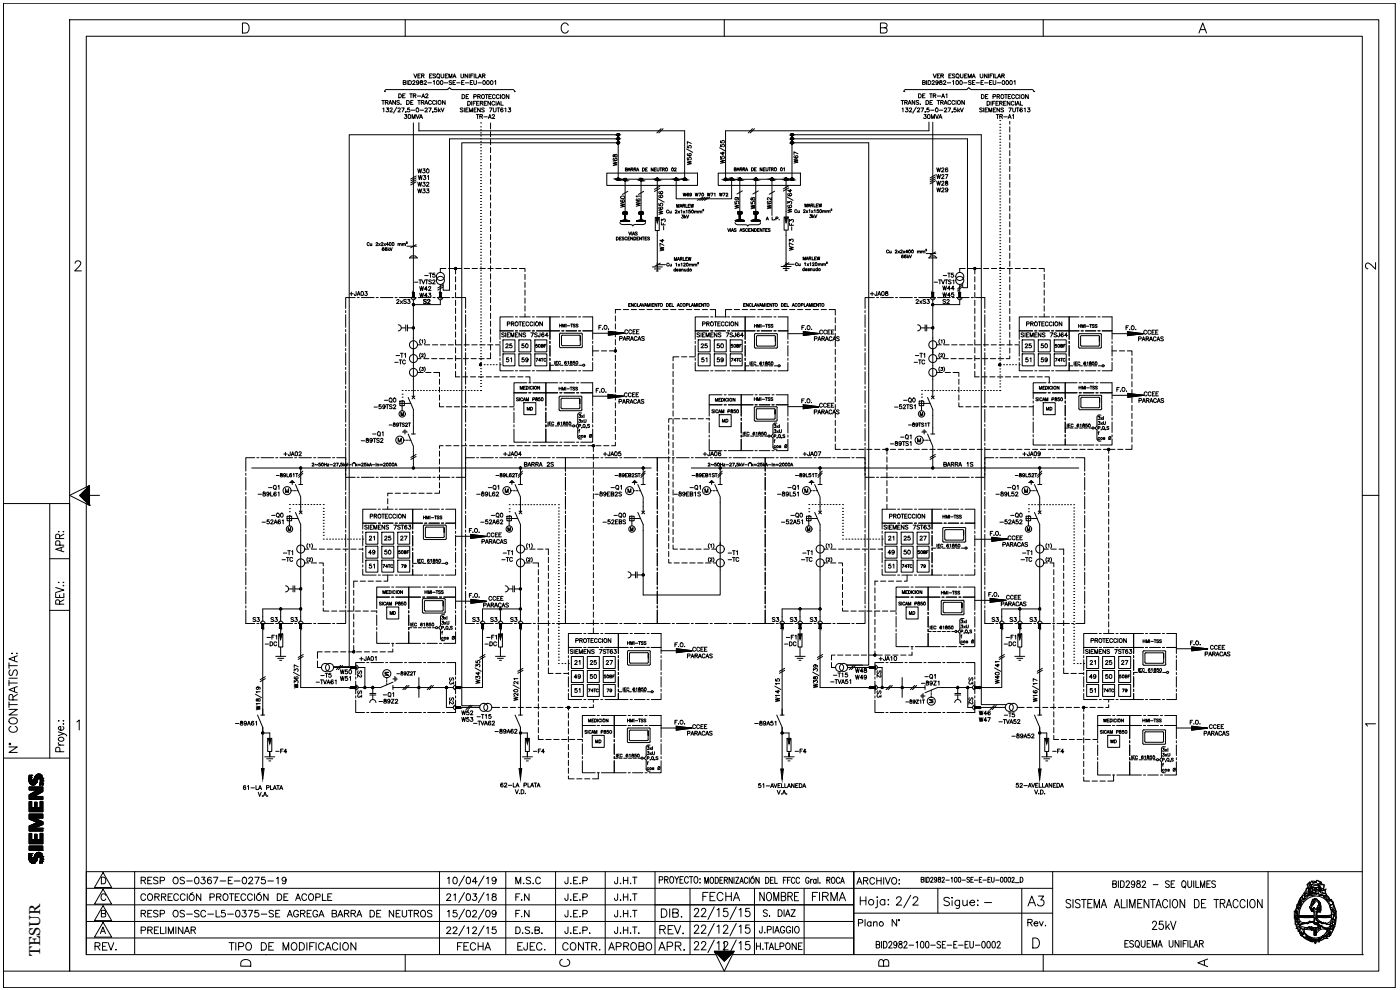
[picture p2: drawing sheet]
<svg xmlns="http://www.w3.org/2000/svg" width="420mm" height="297mm" viewBox="0 0 420 297" stroke-linecap="round" stroke-linejoin="round" font-family="sans-serif">
<defs><g id="words">
<text font-size="7.5" x="267.8" y="273.8">2/2</text>
<g font-size="6.2">
<text x="209.5" y="271.6">FECHA</text>
<text x="226.8" y="271.6">NOMBRE</text>
<text x="242.7" y="271.6">FIRMA</text>
<text x="307.3" y="273">A3</text>
</g>
<g font-size="5.7">
<text x="20.1" y="166.9" transform="rotate(-90 20.1 166.9)">APR:</text>
<text x="196.8" y="281.5">REV.</text>
<text x="197.2" y="276.6">DIB.</text>
<text x="344.7" y="280.1">25kV</text>
<text x="27.2" y="286.5">REV.</text>
<text x="136.2" y="286.5">FECHA</text>
<text x="167.6" y="286.5">CONTR.</text>
<text x="181.3" y="286.5">APROBO</text>
<text x="196.5" y="286.5">APR.</text>
<text x="358.4" y="291.4">A</text>
</g>
<g font-size="5.3">
<text x="40.9" y="271.3">CORRECCIÓN PROTECCIÓN DE ACOPLE</text>
<text x="166.9" y="291">C</text>
</g>
<g font-size="4.9">
<text x="408.5" y="81.8">2</text>
<text x="41.3" y="266.3">RESP OS-0367-E-0275-19</text>
<text x="153.5" y="266.3">M.S.C</text>
<text x="168.3" y="266.3">J.E.P</text>
<text x="183.1" y="266.3">J.H.T</text>
<text x="153.5" y="271.3">F.N</text>
<text x="168.3" y="271.3">J.E.P</text>
<text x="183.1" y="271.3">J.H.T</text>
<text x="41.3" y="276.2">RESP OS-SC-L5-0375-SE AGREGA BARRA DE NEUTROS</text>
<text x="153.5" y="276.2">F.N</text>
<text x="168.3" y="276.2">J.E.P</text>
<text x="183.1" y="276.2">J.H.T</text>
<text x="256.5" y="279">Plano N°</text>
<text x="70.9" y="291">D</text>
<text x="262.5" y="291">B</text>
</g>
<text font-size="4.7" x="12.1" y="286.8" transform="rotate(-90 12.1 286.8)">TESUR</text>
<g font-size="4.4">
<text x="188.4" y="63.5" transform="rotate(-90 188.4 63.5)">W60</text>
<text x="227.5" y="63.9" transform="rotate(-90 227.5 63.9)">W58</text>
<text x="232.5" y="63.9" transform="rotate(-90 232.5 63.9)">W62</text>
<text x="200.7" y="70.2" transform="rotate(-90 200.7 70.2)">-F3</text>
<text x="239.2" y="70.2" transform="rotate(-90 239.2 70.2)">-F3</text>
<text x="125.9" y="92.4">S2</text>
<text x="281.9" y="92.4">S2</text>
<text x="109.4" y="167.6">49</text>
<text x="113.2" y="163.3" transform="rotate(-90 113.2 163.3)">21</text>
<text x="114.3" y="163.3">25</text>
<text x="114.3" y="167.6">50</text>
<text x="118.9" y="163.3">27</text>
<text x="265.3" y="167.6">49</text>
<text x="265.3" y="163.3">21</text>
<text x="269.9" y="163.3">25</text>
<text x="269.9" y="167.6">50</text>
<text x="274.8" y="163.3">27</text>
<text x="113.2" y="171.8" transform="rotate(-90 113.2 171.8)">51</text>
<text x="265.3" y="171.8">51</text>
<text x="171.1" y="200.7">21</text>
<text x="176" y="200.7">25</text>
<text x="180.6" y="200.7">27</text>
<text x="326" y="200.7">21</text>
<text x="330.6" y="200.7">25</text>
<text x="335.1" y="200.7">27</text>
<text x="171.1" y="205">49</text>
<text x="176" y="205">50</text>
<text x="325.6" y="205">49</text>
<text x="330.6" y="205">50</text>
</g>
<g font-size="4">
<text x="185.9" y="50.8" transform="rotate(-90 185.9 50.8)">W68</text>
<text x="240.2" y="50.1" transform="rotate(-90 240.2 50.1)">W67</text>
<text x="193" y="63.1" transform="rotate(-90 193 63.1)">W61</text>
<text x="222.6" y="63.9" transform="rotate(-90 222.6 63.9)">W59</text>
<text x="200" y="76.6" transform="rotate(-90 200 76.6)">W74</text>
<text x="238.8" y="76.2" transform="rotate(-90 238.8 76.2)">W73</text>
<text x="150.6" y="105.5">25</text>
<text x="155.2" y="105.5">50</text>
<text x="209.2" y="105.5">25</text>
<text x="213.8" y="105.5">50</text>
<text x="306.6" y="105.5">25</text>
<text x="311.1" y="105.5">50</text>
<text x="150.6" y="109.7">51</text>
<text x="155.2" y="109.7">59</text>
<text x="209.2" y="109.7">51</text>
<text x="214.1" y="109.7">59</text>
<text x="306.6" y="109.7">51</text>
<text x="311.1" y="109.7">59</text>
<text x="274.8" y="125.9">M</text>
<text x="215.5" y="128.1">MD</text>
<text x="84" y="137.9">+JA02</text>
<text x="149.9" y="137.9">+JA04</text>
<text x="179.9" y="137.9">+JA05</text>
<text x="209.9" y="137.9">+JA06</text>
<text x="239.9" y="137.9">+JA07</text>
<text x="240.9" y="160.5">M</text>
<text x="74.8" y="187.7">S3</text>
<text x="80.1" y="187.7">S3</text>
<text x="86.1" y="187.7">S3</text>
<text x="140.8" y="187.7">S3</text>
<text x="146" y="187.7">S3</text>
<text x="152" y="187.7">S3</text>
<text x="230.4" y="187.7">S3</text>
<text x="236" y="187.7">S3</text>
<text x="242" y="187.7">S3</text>
<text x="296.3" y="187.7">S3</text>
<text x="302" y="187.7">S3</text>
<text x="308" y="187.7">S3</text>
<text x="106.5" y="199.3">+JA01</text>
<text x="114.3" y="203.9">M</text>
<text x="262.5" y="199.3">+JA10</text>
<text x="109.4" y="204.3" transform="rotate(-90 109.4 204.3)">S2</text>
<text x="136.9" y="206.4" transform="rotate(-90 136.9 206.4)">S3</text>
<text x="171.1" y="208.8">51</text>
<text x="181" y="208.8">79</text>
<text x="265.3" y="204.3" transform="rotate(-90 265.3 204.3)">S2</text>
<text x="292.8" y="206.4" transform="rotate(-90 292.8 206.4)">S3</text>
<text x="326" y="208.8">51</text>
<text x="335.5" y="208.8">79</text>
<text x="109.4" y="210.6" transform="rotate(-90 109.4 210.6)">S3</text>
<text x="136.9" y="212.4" transform="rotate(-90 136.9 212.4)">S2</text>
<text x="265.3" y="210.6" transform="rotate(-90 265.3 210.6)">S3</text>
<text x="292.8" y="212.4" transform="rotate(-90 292.8 212.4)">S2</text>
<text x="147.5" y="221.2">-89A62</text>
<text x="81.5" y="227.2">-F4</text>
<text x="158.7" y="227.2">-F4</text>
<text x="237.4" y="227.2">-F4</text>
<text x="302.3" y="222.6">-89A52</text>
<text x="314.7" y="227.2">-F4</text>
</g>
<g font-size="3.5">
<text x="157" y="124.2">MD</text>
<text x="312.9" y="124.2">MD</text>
<text x="118.2" y="167.2">50BF</text>
<text x="274.1" y="167.2">50BF</text>
<text x="113.6" y="171.4">74TC</text>
<text x="119.2" y="171.4">79</text>
<text x="269.5" y="171.4">74TC</text>
<text x="275.2" y="171.4">79</text>
<text x="115.7" y="185.6">MD</text>
<text x="271.6" y="185.6">MD</text>
<text x="179.9" y="204.6">50BF</text>
<text x="334.8" y="204.6">50BF</text>
<text x="277.6" y="212">M</text>
<text x="408.5" y="219.1">1</text>
<text x="177.4" y="224">MD</text>
<text x="332.3" y="224">MD</text>
</g>
<text font-size="2.6" x="294.2" y="272">-</text>
</g></defs>
<!-- layer: E4_ESQUEMAS -->
<g fill="none" stroke="#000" stroke-width=".3">
<path d="M124.1 36.9v50.9M144.2 39.9h.1M144.2 39h.1M144.2 38.1h.1M144.2 36.9h.1M147.2 36.9v1.8M147.2 39.5v1.6M198.4 38.6l-1.3 1.3M199 38.6l-1.3 1.3M225.8 38.6l-1.2 1.3M226.4 38.6l-1.2 1.3M279.9 36.7v51.1"/>
<path d="M300 40h.1M300 39.1h.1M300 38.2h.1M300 37.3h.1M300 36.2h.1M303.1 36.4v.9M303.1 38.1v1.5M124.9 53.4l-1.6 .9M124.9 54l-1.6 .9M144.2 59.6h.1M144.2 58.7h.1M144.2 57.8h.1"/>
<path d="M144.2 56.9h.1M144.2 56h.1M144.2 55.1h.1M144.2 54.2h.1M144.2 53.3h.1M144.2 52.4h.1M144.2 51.5h.1M144.2 50.6h.1M144.2 49.7h.1M144.2 48.8h.1M144.2 47.9h.1M144.2 47h.1"/>
<path d="M144.2 46.1h.1M144.2 45.3h.1M144.2 44.3h.1M144.2 43.4h.1M144.2 42.5h.1M144.2 41.7h.1M144.2 40.8h.1M147.2 41.9v1.5M147.2 44.2v1.6M147.2 46.6v1.6M147.2 49v1.5M147.2 51.4v1.5"/>
<path d="M147.2 53.7v1.6M147.2 56.1v1.6M147.2 58.5v1.5M187.6 53.9v9.6M192.4 53.9v9.6M197.3 53.9v9.7M222 53.8v9.6M226.8 53.8v9.6M235.9 53.8v9.7M280.7 53.1l-1.6 .9M280.7 53.7l-1.6 .9M300 59.7h.1"/>
<path d="M300 58.8h.1M300 57.9h.1M300 57h.1M300 56.1h.1M300 55.2h.1M300 54.3h.1M300 53.4h.1M300 52.5h.1M300 51.6h.1M300 50.7h.1M300 49.8h.1M300 48.9h.1"/>
<path d="M300 48h.1M300 47.2h.1M300 46.3h.1M300 45.3h.1M300 44.5h.1M300 43.6h.1M300 42.7h.1M300 41.8h.1M300 40.9h.1M303.1 40.4v1.6M303.1 42.8v1.6M303.1 45.2v1.5"/>
<path d="M303.1 47.5v1.6M303.1 49.9v1.6M303.1 52.3v1.5M303.1 54.7v1.5M303.1 57v1.6M303.1 59.4v1.6M123.5 76.8h1.2l.6 .6h-2.4zM144.2 79.2h.1M144.2 78.4h.1M144.2 77.5h.1M144.2 76.6h.1M144.2 75.7h.1"/>
<path d="M144.2 74.8h.1M144.2 73.9h.1M144.2 73h.1M144.2 72.1h.1M144.2 71.2h.1M144.2 70.3h.1M144.2 69.4h.1M144.2 68.5h.1M144.2 67.6h.1M144.2 66.7h.1M144.2 65.8h.1M144.2 64.9h.1"/>
<path d="M144.2 64.1h.1M144.2 63.2h.1M144.2 62.2h.1M144.2 61.3h.1M144.2 60.5h.1M147.2 60.8v1.6M147.2 63.2v1.6M147.2 65.6v1.5M147.2 67.9v1.6M147.2 70.3v1.6M147.2 72.7v1.6M147.2 75.1v1.5"/>
<path d="M147.2 77.4v1.6M147.2 79.8v1.6M186.4 66.2l-.2 .2M186.6 66.2l-.3 .2M186.8 66.1l-.3 .3M187 63.7l.6-.2 .6 .2v.5l-.5 .2v1.5l1.2 .3 .1 .2h-2.8l.1-.2 1.1-.3v-1.5l-.5-.2zM187 66.1l-.3 .3M187.2 66l-.4 .4M187.7 64.9l-.3 .2M187.7 65.4l-.3 .3M187.7 65.5l-.3 .3M187.7 65.7l-.6 .7"/>
<path d="M187.7 65.9l-.5 .5M187.7 65l-.3 .3M187.7 65.2l-.3 .3M187.8 66l-.4 .4M187.9 66l-.3 .4M188 66.1l-.3 .3M188.2 66.1l-.3 .3M188.3 66.1l-.2 .3M188.5 66.1l-.3 .3M188.6 66.2l-.2 .2M188.8 66.2l-.2 .2M188.9 66.2l-.2 .2"/>
<path d="M189 66.3l-.1 .1M191.2 66.2l-.2 .2M191.4 66.2l-.2 .2M191.6 66.1l-.3 .3M191.8 63.7l.6-.2 .6 .2 .1 .5-.6 .3 .1 1.4 1.1 .3v.2h-2.7l.1-.2 1.1-.3v-1.5l-.5-.2zM191.8 66.1l-.3 .3M192 66l-.3 .4M192.5 64.5l-.3 .3M192.5 64.7l-.3 .3M192.5 64.9l-.3 .2M192.5 65.4l-.3 .3M192.5 65.5l-.3 .3"/>
<path d="M192.5 65l-.3 .3M192.5 65.2l-.3 .3M192.6 65.7l-.8 .7M192.6 65.9l-.6 .5M192.6 66l-.4 .4M192.7 66l-.4 .4M192.8 66.1l-.3 .3M193 66.1l-.3 .3M193.1 63.8l-.9 .8M193.1 66.1l-.2 .3M193.2 66.1l-.2 .3M193.4 66.2l-.2 .2"/>
<path d="M193.6 66.2l-.2 .2M193.7 66.2l-.2 .2M193.7 66.3v.1M197.3 70.8v10.5M220.8 66.1l-.1 .2M221 66.1l-.2 .2M221.2 66l-.2 .3M221.4 63.6l.6-.2 .7 .2v.5l-.5 .3v1.4l1.1 .3 .1 .2h-2.7v-.2l1.2-.3v-1.5l-.6-.2zM221.4 66l-.3 .3M221.6 66l-.3 .3M222.2 65.3l-.3 .3M222.2 65.4l-.3 .3"/>
<path d="M222.2 65.1l-.3 .3M222.2 65.6l-.7 .7M222.2 65.7l-.6 .6M222.2 65.9l-.4 .4M222.3 66l-.3 .3M222.4 66l-.3 .3M222.6 66l-.3 .3M222.7 66l-.2 .3M222.9 66l-.3 .3M223 66.1l-.2 .2M223.2 66.1l-.2 .2M223.3 66.1l-.2 .2"/>
<path d="M223.4 66.3h-.1M225.6 66.1l-.1 .2M225.8 66.1l-.2 .2M226 66l-.3 .3M226.2 63.6l.6-.2 .6 .2 .1 .5-.6 .3 .1 1.4 1.2 .5h-2.7v-.2l1.1-.3 .1-1.4-.5-.3zM226.2 66l-.3 .3M226.4 66l-.3 .3M226.9 65.3l-.2 .3M226.9 65.4l-.3 .3M227 65.6l-.7 .7M227 65.7l-.6 .6M227 65.9l-.4 .4"/>
<path d="M227.1 66l-.3 .3M227.2 66l-.3 .3M227.4 66l-.3 .3M227.6 66l-.3 .3M227.7 66l-.3 .3M227.8 66.1l-.2 .2M228 66.1l-.2 .2M228.1 66.1l-.1 .2M228.2 66.3h-.1M234.4 80h3M235.9 70.7v10.5M279.3 76.8h1.2l.6 .6h-2.3z"/>
<path d="M300 79.4h.1M300 78.5h.1M300 77.6h.1M300 76.7h.1M300 75.8h.1M300 74.9h.1M300 74h.1M300 73.1h.1M300 72.2h.1M300 71.3h.1M300 70.4h.1M300 69.5h.1"/>
<path d="M300 68.6h.1M300 67.7h.1M300 66.8h.1M300 66h.1M300 65.1h.1M300 64.2h.1M300 63.2h.1M300 62.4h.1M300 61.5h.1M300 60.6h.1M303.1 61.8v1.5M303.1 64.1v1.6"/>
<path d="M303.1 66.5v1.6M303.1 68.9v1.5M303.1 71.2v1.6M303.1 73.6v1.6M303.1 75.9v1.7M303.1 78.3v1.6M103.7 93.2v.6M103.7 94.4v3.8M103.7 98.8v.7M106.6 89.3h-2.9v3.2M107.2 89.3h.6M108.4 89.3h3.9"/>
<path d="M112.9 89.3h.6M114.2 89.3h3.7M118.6 89.3h.6M119.5 97.5a.91 .91 0 0 1 .9 .9 .91 .91 0 0 1-.9 .9M119.8 89.3h3.8M120.4 98.4h1.4M121.8 97.5v1.8M122.3 98.4h1.8M122.3 97.5v1.8M123.4 89.3a.7 .7 0 0 0 .7 .7 .7 .7 0 0 0 .7-.7M123.8 87.8l.1 1.5M123.9 89.3h1"/>
<path d="M123.9 87.8h.3M123.9 87.7l-.1 .1M124.1 90v29.3M124.3 87.7l.1 .1M124.3 87.8v1.4M124.4 89.2l-.1 .1M131.2 89.3h3.8M131.5 89.3a.7 .7 0 0 0 .7 .7 .7 .7 0 0 0 .7-.7M131.9 87.8v1.4M131.9 89.2l.1 .1M132 87.8h.3M132 87.7l-.1 .1"/>
<path d="M132.2 85.4v3.6M132.2 90v1.4h-8.1M132.3 87.7l.1 .1M132.4 87.8l-.1 1.5M133 85.5l-1.6 .9M133 86.1l-1.6 .9M133.8 80.6h-1.6v1.2M134.6 80.6h1.6M135.6 89.3h.7M136.7 80.6v1.6M136.7 83v1.6M136.7 85.4v1.6"/>
<path d="M136.7 87.8v1.5M136.7 90.1v1.6M136.7 92.5v1.6M136.7 94.8v1.6M136.7 97.2v1.6M136.7 99.6v1.6M136.9 89.3h2.8v3.2M136.9 80.6h1.6M139.3 80.6h1.6M139.7 93.2v.6M139.7 94.4v3.8M139.7 98.8v.7"/>
<path d="M141.7 80.6h1.6M144 80.6h1.7M144.2 99.9h.1M144.2 99h.1M144.2 98h.1M144.2 97.2h.1M144.2 96.3h.1M144.2 95.4h.1M144.2 94.5h.1M144.2 93.6h.1M144.2 92.7h.1M144.2 91.8h.1"/>
<path d="M144.2 90.9h.1M144.2 90h.1M144.2 89.1h.1M144.2 88.2h.1M144.2 87.3h.1M144.2 86.4h.1M144.2 85.5h.1M144.2 84.6h.1M144.2 83.7h.1M144.2 82.8h.1M144.2 82h.1M144.2 81.1h.1"/>
<path d="M144.2 80.1h.1M146.4 80.6h1.6M147.2 82.1v1.6M147.2 84.5v1.6M147.2 86.9v1.6M147.2 89.2v1.6M147.2 91.6v1.6M147.2 94v1.6M147.2 96.4v1.5M147.2 98.7v1.6M148.8 80.6h1.6M151.2 80.6h1.6"/>
<path d="M153.5 80.6h1.6M154 95.1h-3.9v4.2h3.9h-3.9v2.5M154.7 99.3h.6M154.7 95.1h.6M155.9 80.6h1.7v.9M155.9 99.3h3.2M155.9 95.1h3.2M157.6 82.3v1.6M157.6 84.7v1.5M157.6 87v1.6M157.6 89.4v1.6M157.6 91.8v1.5"/>
<path d="M157.6 94.1v1M159.8 99.3h.6M159.8 95.1h.6M161 95.1h4v4.2h-4h4v2.5v-2.5h3h-3v-4.2h3M168.2 100h6.2M168.2 99.9l-.3 .4M168.6 99.3h.6M168.6 95.1h.6M169.9 99.3h3.1M169.9 95.1h3.1M173.6 99.3h.7M173.6 95.1h.7"/>
<path d="M174.5 99.9l.3 .4M174.9 95.1h3v4.2h-3h3v2.5M178 100h4.7M182.6 99.4l4.8 .6-4.8 .6M184.7 94.8v1.6M184.7 97.2v1.5M184.7 99.5v1.6M186.3 92.9h-1.6v1.1M187.1 92.9h1.6M189.4 92.9h1.6M191.8 92.9h1.6M194.2 92.9h1.6"/>
<path d="M195.8 80.1h3M196.4 80.7h1.8M196.5 92.9h1.6M197 81.3h.6M198.9 92.9h1.6M201.3 92.9h1.5M203.7 92.9h1.5M206 92.9h1.6M208.4 92.9h1.6M210.8 92.9h1.5M212.7 95.1h-4.1v4.2h4.1h-4.1v2.5M213.1 92.9h1.6v2.2"/>
<path d="M213.3 99.3h.6M213.3 95.1h.6M214.6 99.3h3.1M214.6 95.1h3.1M217.7 95.1h.1M218.3 99.3h.7M218.3 95.1h.7M219.6 95.1h4v4.2h-4h4v2.5v-2.5h3h-3v-4.2h3M219.6 92.9h-1.9v2.2M220.4 92.9h1.6M222.7 92.9h1.7M225.1 92.9h1.6"/>
<path d="M227.2 99.3h.7M227.2 95.1h.7M227.5 92.9h1.6M228.5 99.3h3.1M228.5 95.1h3.1M229.9 92.9h1.5M232.2 92.9h1.6M232.3 99.3h.6M232.3 95.1h.6M233.5 95.1h3v4.2h-3h3v2.5M234.6 92.9h1.6M235 80.6h1.8"/>
<path d="M235.6 81.2h.6M237 92.9h1.5M239.3 92.9h1.6M241.1 99.5l4.8 .6-4.8 .6M241.7 92.9h1.6M244.1 92.9h1.5M246.5 92.9h1.5M248.8 92.9h1.9v1.6M250.7 95.3v1.6M250.7 97.7v1.6M259.6 93.2v.6M259.6 94.4v3.8"/>
<path d="M259.6 98.8v.7M262.4 89.3h-2.8v3.2M263 89.3h.7M264.3 89.3h3.8M268.8 89.3h.6M270 89.3h3.8M274.4 89.3h.7M275.4 97.5a.91 .91 0 0 1 .9 .9 .91 .91 0 0 1-.9 .9M275.7 89.3h3.8M276.3 98.4h1.4M277.7 97.5v1.8M278.1 98.4h1.8"/>
<path d="M278.1 97.5v1.8M279.3 89.3a.7 .7 0 0 0 .7 .7 .7 .7 0 0 0 .7-.7M279.7 87.8v1.5h1M279.8 87.8h.3M279.8 87.7l-.1 .1M279.9 90v29.3M280.1 87.7l.1 .1M280.2 87.8v1.4M280.2 89.2l-.1 .1M287 89.3h3.9M287.3 89.3a.7 .7 0 0 0 .7 .7 .7 .7 0 0 0 .7-.7M287.8 87.8l.1 1.5"/>
<path d="M287.9 87.8h.3M287.9 87.7l-.1 .1M288 85.4v2.4M288 90v1.4h-8.1M288.2 87.7l.1 .1M288.3 87.8v1.4M288.3 89.2l-.1 .1M288.7 85.5l-1.3 1.2M288.7 86.1l-1.3 1.2M289.7 80.6h-1.7v1.2M290.4 80.6h1.6M291.5 89.3h.6"/>
<path d="M292.6 80.6v1.6M292.6 83v1.6M292.6 85.4v1.6M292.6 87.8v1.5M292.6 90.1v1.6M292.6 92.5v1.6M292.6 94.8v1.6M292.6 97.2v1.6M292.6 99.6v1.6M292.8 89.3h2.8v3.2M292.8 80.6h1.6M295.2 80.6h1.5"/>
<path d="M295.6 93.2v.6M295.6 94.4v3.8M295.6 98.8v.7M297.5 80.6h1.6M299.9 80.6h1.6M300 100h.1M300 99.1h.1M300 98.2h.1M300 97.3h.1M300 96.4h.1M300 95.5h.1M300 94.6h.1"/>
<path d="M300 93.7h.1M300 92.8h.1M300 91.9h.1M300 91h.1M300 90.1h.1M300 89.2h.1M300 88.3h.1M300 87.4h.1M300 86.5h.1M300 85.6h.1M300 84.8h.1M300 83.9h.1"/>
<path d="M300 83h.1M300 82.1h.1M300 81.2h.1M300 80.3h.1M302.3 80.6h1.6M303.1 80.7v1.6M303.1 83.1v1.6M303.1 85.4v1.6M303.1 87.8v1.6M303.1 90.2v1.6M303.1 92.5v1.6M303.1 94.9v1.6"/>
<path d="M303.1 97.3v1.5M303.1 99.7v1.5M304.7 80.6h1.5M307 80.6h1.6M309.4 80.6h1.6M309.9 95.1h-4v4.2h4h-4v2.5M310.5 99.3h.7M310.5 95.1h.7M311.8 80.6h1.6v.9M311.8 99.3h3.2M311.8 95.1h3.2M313.4 82.3v1.6"/>
<path d="M313.4 84.7v1.5M313.4 87v1.6M313.4 89.4v1.6M313.4 91.8v1.5M313.4 94.1v1M315.6 99.3h.6M315.6 95.1h.6M316.9 95.1h4v4.2h-4h4v2.5v-2.5h2.9h-2.9v-4.2h2.9M324.5 99.3h.6M324.5 95.1h.6M325.7 99.3h3.2M325.7 95.1h3.2"/>
<path d="M329.5 99.3h.6M329.5 95.1h.6M330.8 95.1h2.9v4.2h-2.9h2.9v2.5M338.4 99.5l4.7 .6-4.7 .6M103.7 100.1v3.8M103.7 104.6v.6M103.7 105.8v3.8M103.7 110.2v.7M103.7 111.5v3.8M103.7 115.9v.6M103.7 117.2v3.8M120.7 117.2h.1"/>
<path d="M120.7 118.3h.1M120.7 119.2h.1M121.7 117.2h.1M122.5 119.3l1.6 3.6v7.3M122.6 117.2h.1M123.5 117.2h.1M123.6 118.8l.9 .9M124.4 117.2h.1M124.5 118.8l-.9 .9M125.3 107.6h1.1M125.3 103.5h1.3M125.3 111.8h1.7"/>
<path d="M125.3 117.2h.1M126.2 117.2h.1M127.1 117.2h.1M127.2 107.6h1.5M127.4 103.5h1.6M127.8 111.8h1.6M128 117.2h.1M128.8 117.2h.1M129.5 107.6h1.6M129.8 117.2h.1M129.8 103.5h1.5M130.2 111.8h1.7v1.1"/>
<path d="M130.7 117.2h.1M131.6 117.2h.1M131.9 107.6h1.6M131.9 113.7v1.6M131.9 116.1v1.6M131.9 118.5v1.6M132.2 103.5h1.5M132.4 117.2h.1M133.3 117.2h.1M134.2 117.2h.1M134.3 107.6h1.5M134.5 103.5h1.6"/>
<path d="M135.1 117.2h.1M136 117.2h.1M136.6 107.6h1.6M136.7 101.9v1.6M136.7 104.3v1.6M136.7 106.7v1.6M136.7 109.1v1.5M136.7 111.4v1.7h1.3M136.9 103.5h1.6M136.9 117.2h.1M137.8 117.2h.1M138.7 117.2h.1"/>
<path d="M138.8 113.1h1.6M139 107.6h1.6M139.2 103.5h1.6M139.6 117.2h.1M139.7 100.1v3.8M139.7 104.6v.6M139.7 105.8v3.8M139.7 110.2v.7M139.7 111.5v3.8M139.7 115.9v.6M139.7 117.2v3.8M140.5 117.2h.1"/>
<path d="M141.2 113.1h1.5M141.4 117.2h.1M141.4 107.6h1.5M141.6 103.5h1.6M142.3 117.2h.1M143.2 117.2h.1M143.5 113.1h1.6M143.7 107.6h1.6M144 103.5h1.6M144.2 117.2h.1M144.2 116h.1M144.2 115.1h.1"/>
<path d="M144.2 114.2h.1M144.2 113.3h.1M144.2 112.4h.1M144.2 111.5h.1M144.2 110.6h.1M144.2 109.7h.1M144.2 108.8h.1M144.2 107.9h.1M144.2 107h.1M144.2 106.1h.1M144.2 105.2h.1M144.2 104.4h.1"/>
<path d="M144.2 103.4h.1M144.2 102.5h.1M144.2 101.6h.1M144.2 100.8h.1M144.2 109.4h.1M145.3 109.4h.1M145.9 113.1h1.6M146.2 109.4h.1M146.3 103.5h1.6M147.1 109.4h.1M147.2 105.8v1.8h-1.1M147.2 101.1v1.6"/>
<path d="M147.2 103.5v1.5M148 109.4h.1M148.3 113.1h1.5M148.7 103.5h1.4M148.9 109.4h.1M150.1 108.8v2.5h3.9M150.7 113.1h1.5M153 113.1h1.6M154.7 111.3h.6M155.4 113.1h1.6M155.9 111.3h3.2M157.8 113.1h1.2v1.8"/>
<path d="M158.1 114.9h-3.9v3h3.9h-3.9v3.9M158.7 117.9h.6M158.7 114.9h.6M159.8 111.3h.6M160 114.9h3.8v3h-3.8h3.8v3.9v-3.9h3.6h-3.6v-3h3.6M160.5 106.2h3.6v3.6h-3.6zM160.5 102h3.6v3.6h-3.6zM161 111.3h4v-2.5v2.5h3M165 102.4v.6M165 103.7v3.1M165 107.5v.6M165 109.6h1.1"/>
<path d="M166.6 109.6h1M167.9 100.3l.2 4h6.4l.3-.3M168 117.9h.6M168 114.9h.6M168 109.6h1M168.1 118.9h6.2M168.1 118.9l-.3 .3v3.7M168.4 119.8v2.5M168.5 100.9l.2 2.8h5.2l.3-.3M168.6 111.3h.6M168.7 119.5h5M168.7 119.5l-.3 .3"/>
<path d="M168.8 100.6h5M168.8 100.5l-.3 .4M169.3 117.9h3.1M169.3 114.9h3.1M169.5 109.6h.9M169.9 111.3h3.1M170.9 109.6h1M172.3 109.6h1M173 117.9h.7M173 114.9h.7M173.6 111.3h.7M173.7 109.6h1.2"/>
<path d="M173.7 119.5l.4 .3M173.9 100.5l.3 .4M174.1 102.2v-1.3v2.5M174.3 114.9h3.6v3h-3.6h3.6v3.9M174.3 118.9l.4 .3M174.6 119.2v3.7M174.7 100.3v3.7M177.9 108.8v2.5h-3M177.9 102.4v.6M177.9 103.7v3.1M177.9 107.5v.6M177.9 105.3h1.8"/>
<path d="M177.9 118.9h4.6M180.5 105.3h1.6M182.4 118.3l4.8 .6-4.8 .6M182.9 105.3h1.8M184.7 101.9v1.6M184.7 104.2v1.6M184.7 106.6v1.6M184.7 109v1.6M184.7 111.3v1.6M184.7 113.7v1.6M184.7 116.1v1.6M184.7 118.4v1.6"/>
<path d="M202 109.1v1.6M202 111.4v1.6M202 113.8v1.6M202 116.2v1.6M202 118.5v1.6M203.7 107.1h-1.7v1.2M204.5 107.1h1.6M206.9 107.1h1.7M208.6 108.8v2.5h4.1M213.3 111.3h.6M214.6 111.3h3.1M216.7 118.4h-3.9v3.1h3.9h-3.9v3.3"/>
<path d="M217.3 118.4h.7M218.3 111.3h.7M218.6 118.4h3.8v3.1h-3.8h3.8v3.3v-3.3h3.6h-3.6v-3.1h3.6M219.1 106.2h3.6v3.6h-3.6zM219.1 102h3.6v3.6h-3.6zM219.6 111.3h4v-2.5v2.5h3M223.6 109.8h1.2M223.6 102.4v.6M223.6 103.7v3.1M223.6 107.5v.6M225.2 109.8h1M226.6 118.4h.6"/>
<path d="M226.7 109.8h.9M227.2 111.3h.7M227.4 100.7h5l.3 .3M227.4 100.7l-.4 .3 .1 2.5 .3 .3M227.9 118.4h3.1M228.1 109.8h.9M228.5 111.3h3.1M229.5 109.8h.9M230.9 109.8h1M231.7 118.4h.6M232.3 111.3h.6M232.4 109.8h1.1"/>
<path d="M232.7 102.3v-1.3l-.2 2.8h-5.1M232.9 118.4h3.6v3.1h-3.6h3.6v3.3M233 100.1h-6.3l-.3 .3 .2 4h6.4M233 100.1l.3 .3M233.3 100.4v3.7M233.3 104.1l-.3 .3M236.5 108.8v2.5h-3M236.5 102.4v.6M236.5 103.7v3.1M236.5 107.5v.6M236.5 100.1h4.7M250.7 100v1.6"/>
<path d="M250.7 102.4v1.6M250.7 104.8v1.5M250.7 107.1v1.6M250.7 109.5v1.6M250.7 111.9v1.6M250.7 114.3v1.5M250.7 116.6v1.6M250.7 119v1.6M259.6 100.1v3.8M259.6 104.6v.6M259.6 105.8v3.8M259.6 110.2v.7"/>
<path d="M259.6 111.5v3.8M259.6 115.9v.6M259.6 117.2v3.8M276.5 117.2h.1M276.5 118.3h.1M276.5 119.2h.1M277.6 117.2h.1M278.4 119.3l1.5 3.6v7.3M278.5 117.2h.1M279.3 117.2h.1M279.5 118.8l.9 .9M280.2 117.2h.1"/>
<path d="M280.4 118.8l-.9 .9M281.1 117.2h.1M281.1 107.6h1.1M281.1 103.5h1.4M281.1 111.8h1.8M282.1 117.2h.1M282.9 117.2h.1M283 107.6h1.6M283.2 103.5h1.6M283.7 111.8h1.5M283.8 117.2h.1M284.7 117.2h.1"/>
<path d="M285.4 107.6h1.6M285.6 117.2h.1M285.6 103.5h1.6M286 111.8h1.8v1.1M286.5 117.2h.1M287.4 117.2h.1M287.8 107.6h1.5M287.8 113.7v1.6M287.8 116.1v1.6M287.8 118.5v1.6M288 103.5h1.6M288.3 117.2h.1"/>
<path d="M289.2 117.2h.1M290.1 117.2h.1M290.1 107.6h1.6M290.4 103.5h1.6M291 117.2h.1M291.9 117.2h.1M292.5 107.6h1.6M292.6 101.9v1.6M292.6 104.3v1.6M292.6 106.7v1.6M292.6 109.1v1.5M292.6 111.4v1.7h1.3"/>
<path d="M292.7 103.5h1.6M292.8 117.2h.1M293.7 117.2h.1M294.6 117.2h.1M294.7 113.1h1.5M294.9 107.6h1.5M295.1 103.5h1.6M295.5 117.2h.1M295.6 100.1v3.8M295.6 104.6v.6M295.6 105.8v3.8M295.6 110.2v.7"/>
<path d="M295.6 111.5v3.8M295.6 115.9v.6M295.6 117.2v3.8M296.4 117.2h.1M297 113.1h1.6M297.2 107.6h1.6M297.3 117.2h.1M297.5 103.5h1.5M298.1 117.2h.1M299 117.2h.1M299.4 113.1h1.6M299.6 107.6h1.6"/>
<path d="M299.8 103.5h1.6M300 117.2h.1M300 116.1h.1M300 115.2h.1M300 114.3h.1M300 113.4h.1M300 112.5h.1M300 111.6h.1M300 110.7h.1M300 109.8h.1M300 108.9h.1M300 108h.1"/>
<path d="M300 107.1h.1M300 106.3h.1M300 105.3h.1M300 104.4h.1M300 103.5h.1M300 102.7h.1M300 101.8h.1M300 100.9h.1M300 109.4h.1M301.2 109.4h.1M301.7 113.1h1.6M302.1 109.4h.1"/>
<path d="M302.2 103.5h1.6M303 109.4h.1M303.1 106.8v.8h-1.2M303.1 102v1.6M303.1 104.4v1.6M303.9 109.4h.1M304.1 113.1h1.6M304.6 103.5h1.3M304.8 109.4h.1M305.9 108.8v2.5h4M306.5 113.1h1.6M308.8 113.1h1.7"/>
<path d="M310.5 111.3h.7M311.2 113.1h1.6M311.8 111.3h3.2M313.6 113.1h1.3v1.8M313.9 114.9h-3.8v3h3.8h-3.8v1.8M314.6 117.9h.6M314.6 114.9h.6M315.6 111.3h.6M315.8 114.9h3.9v3h-3.9h3.9v1.8v-1.8h3.5h-3.5v-3h3.5M316.4 106.2h3.6v3.6h-3.6zM316.4 102h3.6v3.6h-3.6zM316.9 111.3h4v-2.5v2.5h2.9"/>
<path d="M320.9 102.4v.6M320.9 103.7v3.1M320.9 107.5v.6M320.9 109.8h1.1M322.5 109.8h1M323.9 117.9h.6M323.9 114.9h.6M323.9 109.8h1M324 104.4h6.2M324 100.1h6.2M324 100.1l-.3 .3v3.7l.3 .3M324.1 118.6h6.2"/>
<path d="M324.1 118.6l-.3 .3v3.7M324.5 111.3h.6M324.6 100.7h5M324.6 103.8h5M324.6 100.7l-.3 .3v2.5l.3 .3M324.7 119.2h5M324.7 119.2l-.3 .3v2.5M325.1 117.9h3.2M325.1 114.9h3.2M325.3 109.8h1M325.7 111.3h3.2M326.8 109.8h.9"/>
<path d="M328.2 109.8h.9M328.9 117.9h.7M328.9 114.9h.7M329.5 111.3h.6M329.6 109.8h1.1M329.7 100.7l.3 .3M329.7 119.2l.4 .3M329.9 102.3v-1.3v2.5M330 103.5l-.3 .3M330.2 114.9h3.5v3h-3.5h3.5v1.8M330.2 100.1l.4 .3M330.3 118.6l.4 .3"/>
<path d="M330.5 100.4v3.7M330.6 104.1l-.4 .3M330.6 118.9v3.7M333.7 108.8v2.5h-2.9M333.7 105.3h1.4M333.7 102.4v.6M333.7 103.7v3.1M333.7 107.5v.6M333.8 100.1h4.6M333.9 118.6h4.6M335.9 105.3h1.6M338.3 105.3h1.4v1.3"/>
<path d="M338.4 118l4.8 .6-4.8 .6M339.7 107.4v1.6M339.7 109.8v1.6M339.7 112.1v1.6M339.7 114.5v1.6M339.7 116.9v1.5M339.7 119.3v1.5M76.4 137.3h-2.6v4.1M77.1 137.3h.6M78.3 137.3h3.8M89.7 137.3h3.8M94.1 137.3h.7"/>
<path d="M95.4 137.3h3.8M99.8 137.3h.6M101.1 137.3h2.6v4.1M103.7 139.9v3.3h2.9M103.7 121.6v.6M103.7 122.9v3.8M103.7 127.3v.6M103.7 128.6v3.7M103.7 133v.6M103.7 134.2v3.8M103.7 138.6v.7M119.5 132.7v-1.3l.5 1.3 .4-1.3v1.3"/>
<path d="M119.9 121h3.4M120 120.4h1.4v1.3h-1.4zM120.3 124.7v-1l.4 1 .4-1v1M120.7 120.2h.1M120.7 120.2v3.1M120.8 129.6h1.4M121.1 129.3h.8M121.1 132.1h.5M121.4 129h.3M121.5 129.6v.6M121.9 132.1h.6M122.5 130.2l1.6 3.7v6.5"/>
<path d="M122.8 132.1h.5M123.5 130.2h1.2M124.9 136.4l-1.6 .8M124.9 136.9l-1.6 .9M131.9 120.9v1.1h1.3M131.9 135.3v1.6M131.9 137.7v1.6M133 133.7h-1.1v.8M133.8 133.7h1.6M134 122h1.6M136.2 133.7h1.5M136.3 122h1.7"/>
<path d="M138.5 133.7h1.6M138.7 122h1.6M139.7 139.9v3.3h-2.8M139.7 121.6v.6M139.7 122.9v3.8M139.7 127.3v.6M139.7 128.6v3.7M139.7 133v.6M139.7 134.2v3.8M139.7 138.6v.7M140.9 133.7h1.6M141.1 122h1.5"/>
<path d="M142.4 137.3h-2.7v4.1M143 137.3h.6M143.3 133.7h1.6M143.5 122h1.5M144.3 137.3h3.8M145.7 133.7h1.5M145.8 122h1.6M148 133.7h1.6M148.2 122h1.6M150.6 122h1.5M152.9 122h1.3M154.2 128.7v4h3.9"/>
<path d="M154.2 122.4v.7M154.2 123.7v3.1M154.2 127.5v.6M155.6 137.3h3.8M157.5 133.7h1.6M158.7 132.7h.6M159.9 133.7h1.5M160 132.7h3.8v-4v4h3.6M160 137.3h.7M161.3 137.3h3.8M162.2 133.7h1.6M163.8 122.4v.7"/>
<path d="M163.8 123.7v3.1M163.8 127.5v.6M163.8 127.8h.9M164.6 133.7h1.6M165.3 127.8h.9M165.8 137.3h.6M166.7 127.8h.9M166.9 133.7h1.7M167 137.3h2.7v4.1v-4.1h4.3M167.8 122.9l.3 .3M168 132.7h.6M168.1 127.8h.9"/>
<path d="M168.1 123.2h6.2M168.4 122.3l.3 .3M168.7 122.6h5M169.3 132.7h3.1M169.3 133.7h1.6M169.5 127.8h1M170.9 127.8h1M171.7 133.7h1.6M173 132.7h.7M174 121.1v-1.3v2.5M174.1 122.3l-.4 .3M174.1 133.7h1.6"/>
<path d="M174.6 137.3h.6M174.7 122.9l-.4 .3M175.9 137.3h3.8M176.4 133.7h1.6M177.9 128.7v4h-3.6M177.9 122.4v.7M177.9 123.7v3.1M177.9 127.5v.6M178.1 133.7v1.8M178.1 136.3v1.5M178.1 138.6v1.6M184.7 132.7v1h-1.2"/>
<path d="M184.7 120.8v1.6M184.7 123.2v1.6M184.7 125.6v1.5M184.7 127.9v1.6M184.7 130.3v1.6M187.3 137.3h3.7M191.7 137.3h.6M192.9 137.3h4.4v4.1v-4.1h3.8M200.7 127.6v1.5M200.7 129.9v1.6M200.7 132.3v1.6M200.7 134.7v1.5"/>
<path d="M200.7 137v1.6M200.7 139.4v1.6M201.6 125.6h-.9v1.1M201.7 137.3h.7M202 120.9v1.6M202 123.3v1.5M202 125.6v1.6M202 128v1.6M202 130.4v1.6M202 132.8v1.5M202 135.1v1.6M202 137.5v1.6"/>
<path d="M202 139.9v1.5M202.4 125.6h1.6M203 137.3h3.8M204.8 125.6h1.6M207.2 125.6h1.5M207.5 137.3h.6M209.5 125.6h1.6M211.9 125.6h.9M212.8 131.8v3.4h3.9M212.8 125.5v.6M212.8 126.7v3.2M212.8 130.6v.5"/>
<path d="M217.3 121.5h.7M218.6 135.2h3.8v-3.4v3.4h3.6M218.8 137.3h.6M220.1 137.3h3.8M222.4 125.5v.6M222.4 126.7v3.2M222.4 130.6v.5M222.4 130.9h1M223.8 130.9h1M224.5 137.3h.6M225.3 130.9h.9M225.7 137.3h3.9v4.1v-4.1h2.7"/>
<path d="M226.4 122.3v3.7l.3 .4M226.6 121.5h.6M226.6 135.2h.6M226.7 122h6.2M226.7 130.9h1M226.7 122l-.3 .3M227 122.9l.1 2.8 5.2 .1M227.3 122.6h5M227.3 122.6l-.3 .3M227.9 121.5h3.1M227.9 135.2h3.1M228.1 130.9h1"/>
<path d="M229.5 130.9h1M231.7 121.5h.6M231.7 135.2h.6M232.3 122.6l.3 .3M232.6 124.2v-1.3v2.6M232.6 125.5l-.3 .3M232.9 122l.3 .3M232.9 137.3h.7M233.2 122.3v3.8M233.2 126l-.3 .4h-6.2M234.2 137.3h3.8M236.5 131.8v3.4h-3.6"/>
<path d="M236.5 125.5v.6M236.5 126.7v3.2M236.5 130.6v.5M236.5 122h4.6M241 121.5l4.8 .5-4.8 .6M245.6 137.3h3.8M250 137.3h.6M250.7 133.2v1.6h1.5M250.7 121.4v1.5M250.7 123.7v1.6M250.7 126.1v1.6M250.7 128.5v1.5"/>
<path d="M250.7 130.9v1.5M251.2 137.3h3.8M253 134.8h1.6M255.4 134.8h1.5M255.7 137.3h.6M256.9 137.3h2.7v4.1M257.8 134.8h1.5M259.6 139.9v3.3h2.8M259.6 121.6v.6M259.6 122.9v3.8M259.6 127.3v.6M259.6 128.6v3.7"/>
<path d="M259.6 133v.6M259.6 134.2v3.8M259.6 138.6v.7M260.1 134.8h1.6M262.5 134.8h1.6M264.9 134.8h1.5M266.2 134.8v1.5M266.2 137.1v1.6M266.2 139.4v1.7M267.2 134.8h1.6M269.6 134.8h1.6M271.9 134.8h1.6"/>
<path d="M274.3 134.8h1.6M275.4 132.7v-1.3l.4 1.3 .5-1.3v1.3M275.7 121h3.4M275.9 120.4h1.3v1.3h-1.3zM276.5 120.2h.1M276.5 120.2v1.6M276.6 129.6h1.5M276.7 134.8h1.6M276.9 129.3h.9M277 132.1h.4M277.2 129h.3M277.4 129.6v.6"/>
<path d="M277.8 132.1h.6M278.4 130.2l1.5 3.7v6.5M278.7 132.1h.4M279 134.8h1.7M279.3 130.2h1.2M280.7 136.4l-1.6 .8M280.7 136.9l-1.6 .9M281.4 134.8h1.6M283.8 134.8h1.6M286.2 134.8h1.6M287.8 120.9v1.1h1.2M288.5 134.8h1.6"/>
<path d="M289.8 122h1.6M290.9 134.8h1.6M292.2 122h1.6M293.3 134.8h1.5M294.6 122h1.5M295.6 139.9v3.3h-2.8M295.6 121.6v.6M295.6 122.9v3.8M295.6 127.3v.6M295.6 128.6v3.7M295.6 133v.6M295.6 134.2v3.8"/>
<path d="M295.6 138.6v.7M295.6 134.8h1.6M297 122h1.5M298 134.8h1.6M298.2 137.3h-2.6v4.1M298.9 137.3h.6M299.3 122h1.6M300.1 137.3h3.8M300.4 134.8h1.5M301.7 122h1.6M302.8 134.8h1.5M304.1 122h1.5"/>
<path d="M304.6 137.3h.6M305.1 134.8h1.6M305.8 137.3h3.8M306.4 122h1.6M307.5 134.8h1.6M308.8 122h1.3M309.9 134.8h1.5M310.1 131.7v1.8h3.8M310.1 120.3v.6M310.1 121.6v3.2M310.1 125.4v.6M310.1 126.6v3.2"/>
<path d="M310.1 130.4v.7M310.2 137.3h.7M311.5 137.3h3.8M312.2 134.8h1.6M314.6 133.5h.6M314.6 134.8h1.6M315.8 133.5h3.9v-1.8v1.8h3.5M315.9 137.3h.7M317 134.8h1.5M317.2 137.3h3.8M319.3 134.8h1.6M319.7 120.3v.6"/>
<path d="M319.7 121.6v3.2M319.7 125.4v.6M319.7 126.6v3.2M319.7 130.4v.7M319.7 128.4h.9M321.1 128.4h1M321.6 137.3h.6M321.7 134.8h1.6M322.5 128.4h1M322.9 137.3h2.6v4.1M323.8 122.6l.3 .3h6.2l.4-.3M323.9 133.5h.6"/>
<path d="M324 128.4h.9M324.1 134.8h1.6M324.4 122l.3 .3M325.1 133.5h3.2M325.4 128.4h.9M326.4 134.8h1.6M326.8 128.4h.9M328.8 134.8h1.6M328.9 133.5h.7M330 120.8v-1.3v2.5M330.1 122l-.4 .3h-5M331.2 134.8h1.5v1.2"/>
<path d="M332.7 134.8h1.9M332.7 136.8v1.6M332.7 139.1v1.7M333.7 131.7v1.8h-3.5M333.7 120.3v.6M333.7 121.6v3.2M333.7 125.4v.6M333.7 126.6v3.2M333.7 130.4v.7M335.4 134.8h1.6M339.7 133.5v1.3h-1.9M339.7 121.6v1.6"/>
<path d="M339.7 124v1.6M339.7 126.4v1.5M339.7 128.7v1.6M339.7 131.1v1.6M73.8 142v.6M73.8 143.3v3.8M73.8 147.7v.6M73.8 149v3.7M73.8 153.4v.6M73.8 154.6v3.8M73.8 159v.7M75.6 140.4h119.8"/>
<path d="M85.7 147.8v-1.2l.4 1.2 .5-1.2v1.2M86 155.6h3.4M86.2 154.9h1.3v1.4h-1.3zM86.5 159.3v-1l.4 1 .3-1v1M86.9 151.4h.1M86.9 152.6h.1M86.9 153.5h.1M86.9 154.8h.1M86.9 154.8v3M86.9 144.8h1.5M87.2 144.5h.9M87.3 147.2h.4"/>
<path d="M87.5 144.2h.3M87.7 144.8v.6M87.9 151.4h.1M88.1 147.2h.6M88.7 145.4l1.5 3.7v4.7M88.7 153.8l1.5 3.6v27.6M88.8 151.4h.1M89 147.2h.4M89.6 145.4h1.2M89.7 151.4h.1M89.8 153.3l.9 .9M90.2 140.4v5"/>
<path d="M90.6 151.4h.1M90.7 153.3l-.9 .9M90.9 141.4l-1.3 1.3M90.9 142l-1.3 1.3M91.5 151.4h.1M92.4 151.4h.1M93.3 151.4h.1M94.2 151.4h.1M95.1 151.4h.1M96 151.4h.1M97 159.7h.1M97 158.8h.1"/>
<path d="M97 157.9h.1M97 157h.1M97 156.1h.1M97 155.2h.1M97 154.3h.1M97 153.5h.1M97 152.5h.1M97 151.4h.1M103.7 142v.6M103.7 143.3v3.8M103.7 147.7v.6M103.7 149v3.7"/>
<path d="M103.7 153.4v.6M103.7 154.6v3.8M103.7 159v.7M107.2 143.2h.6M108.4 143.2h3.9M112.9 152.8h-4v4.2h4h-4v1.8M112.9 143.2h.6M113.5 157h.7M113.5 152.8h.7M114.2 143.2h3.7M114.8 157h3.2M114.8 152.8h3.2"/>
<path d="M116.4 149.6v1.6M116.4 152v.8M117.8 148h-1.4v.8M118.6 143.2h.6M118.6 157h.6M118.6 152.8h.6M118.6 148h1.6M119.8 152.8h4.1v4.2h-4.1h4.1v1.8v-1.8h2.9h-2.9v-4.2h2.9M119.8 143.2h3.8M121 148h1.5M123.3 148h1.6M124.2 143.2h.7"/>
<path d="M125.5 143.2h3.8M125.7 148h1.6M127.5 157h.6M127.5 152.8h.6M128 158.2h5M128 158.1l-.3 .3v2.6M128.1 148h1.6M128.7 157h3.2M128.7 152.8h3.2M129.9 143.2h.7M131.2 143.2h3.8M131.9 147.2v.8h-1.4"/>
<path d="M131.9 140.1v1.5M131.9 142.5v1.5M131.9 144.8v1.6M132.5 157h.6M132.5 152.8h.6M133 158.1l.3 .3M133.3 159.7v-1.2v2.5M133.8 152.8h2.9v4.2h-2.9h2.9v1.8M135.6 143.2h.7M136.7 159.4v.6M139.7 142v.6M139.7 143.3v3.8"/>
<path d="M139.7 147.7v.6M139.7 149v3.7M139.7 153.4v.6M139.7 154.6v3.8M139.7 159v.7M151.6 147.8v-1.2l.5 1.2 .4-1.2v1.2M152 155.6h3.4M152.1 154.9h1.4v1.4h-1.4zM152.4 159.3v-1l.4 1 .3-1v1M152.8 154.8h.1M152.8 153.5h.1M152.8 152.7h.1"/>
<path d="M152.8 151.4h.1M152.8 154.8v3M152.9 144.8h1.5M153.2 144.5h.9M153.3 147.2h.4M153.5 144.2h.3M153.6 144.8v.6M153.9 151.4h.1M154 147.2h.6M154.6 145.4l1.6 3.7v4.7M154.6 153.8l1.6 3.6v27.6M154.8 151.4h.1"/>
<path d="M155 147.2h.4M155.6 145.4h1.2M155.7 151.4h.1M155.8 153.3l.8 .9M156.2 140.4v5M156.6 151.4h.1M156.6 153.3l-.8 .9M156.8 141.4l-1.3 1.3M156.8 142l-1.3 1.3M157.5 151.4h.1M158.4 151.4h.1M159.3 151.4h.1"/>
<path d="M160.2 151.4h.1M161.1 151.4h.1M162 151.4h.1M162.9 151.4h.1M163.8 151.4h.1M164.7 151.4h.1M165.6 151.4h.1M166.4 151.4h.1M167.6 151.4h.1M167.6 152.4h.1M167.6 153.3h.1M167.6 154.2h.1"/>
<path d="M167.6 155.1h.1M167.6 156h.1M167.6 156.9h.1M167.6 157.8h.1M167.6 158.7h.1M167.6 159.6h.1M169.7 142v.6M169.7 143.3v3.8M169.7 147.7v.6M169.7 149v3.7M169.7 153.4v.6M169.7 154.6v3.8"/>
<path d="M169.7 159v.7M178.1 141v1.6M178.1 143.3v1.6M178.1 145.7v1.6M178.1 148.1v1.6M178.1 150.5v1.6M178.1 152.8v1.6M178.1 155.2v1.6M178.1 157.6v1.6M178.1 159.9v1.6M188.5 147.8v-1.2l.4 1.2 .4-1.2v1.2M188.8 155.6h3.4"/>
<path d="M189 154.9h1.3v1.4h-1.3zM189.3 159.3v-1l.3 1 .4-1v1M189.6 154.8v3M189.7 144.8h1.5M190 144.5h.9M190.1 147.2h.4M190.3 144.2h.3M190.4 144.8v.6M190.9 147.2h.6M191.4 145.4l1.6 3.7v4.7M191.8 147.2h.4M192.4 145.4h1.2"/>
<path d="M192.6 153.3l.8 .9M193 140.4v5M193.4 153.3l-.8 .9M193.6 141.4l-1.3 1.3M193.6 142l-1.3 1.3M197.3 142v.6M197.3 143.3v3.8M197.3 147.7v.6M197.3 149v3.7M197.3 153.4v.6M197.3 154.6v3.8M197.3 159v.7"/>
<path d="M200.7 141.8v1.5M200.7 144.1v1.6M200.7 146.5v1.6M200.7 148.8v1.7M200.7 151.2v1.6M200.7 153.6v1.6M200.7 156v1.6M200.7 158.3v1.6M202 142.2v1.6M202 144.6v1.6M202 147v1.5M202 149.4v1.5"/>
<path d="M202 151.7v1.6M202 154.1v1.6M202 156.5v1.5M202 158.8v1.6M207.5 140.4h116.3M211.6 147.8v-1.2l.4 1.2 .5-1.2v1.2M212.8 144.8h1.5M213.1 144.5h.9M213.2 147.2h.4M213.4 144.2h.3M213.6 144.8v.6M214 147.2h.6"/>
<path d="M214.5 145.4l1.6 3.7v29.4h-23.1v-21.1l-1.6-3.6M214.9 147.2h.4M215.5 145.4h1.2M216.1 140.4v5M216.7 141.4l-1.2 1.3M216.7 142l-1.2 1.3M229.6 142v.6M229.6 143.3v3.8M229.6 147.7v.6M229.6 149v3.7M229.6 153.4v.6M229.6 154.6v3.8"/>
<path d="M229.6 159v.7M241.5 147.8v-1.2l.5 1.2 .4-1.2v1.2M241.9 155.6h3.4M242 154.9h1.4v1.4h-1.4zM242.7 151.4h.1M242.7 152.6h.1M242.7 153.5h.1M242.7 154.8h.1M242.7 154.8v1.6M242.8 144.8h1.5M243.1 144.5h.9M243.2 147.2h.4"/>
<path d="M243.4 144.2h.3M243.5 144.8v.6M243.7 151.4h.1M244 147.2h.5M244.5 145.4l1.6 3.7v4.7M244.5 153.8l1.6 3.6v27.6M244.6 151.4h.1M244.9 147.2h.4M245.5 145.4h1.2M245.6 151.4h.1M245.7 153.3l.8 .9M246.1 140.4v5"/>
<path d="M246.5 151.4h.1M246.5 153.3l-.8 .9M246.7 141.4l-1.2 1.3M246.7 142l-1.2 1.3M247.3 151.4h.1M248.2 151.4h.1M249.1 151.4h.1M250 151.4h.1M250.9 151.4h.1M251.8 151.4h.1M252.8 159.7h.1M252.8 158.8h.1"/>
<path d="M252.8 157.9h.1M252.8 157h.1M252.8 156.1h.1M252.8 155.2h.1M252.8 154.3h.1M252.8 153.5h.1M252.8 152.5h.1M252.8 151.4h.1M259.6 142v.6M259.6 143.3v3.8M259.6 147.7v.6M259.6 149v3.7"/>
<path d="M259.6 153.4v.6M259.6 154.6v3.8M259.6 159v.7M263 143.2h.7M264.3 143.2h3.8M266.2 141.8v1.6M266.2 144.2v1.6M266.2 146.6v1.5M266.2 148.9v1.6M266.2 151.3v1.5M268.8 152.8h-4.1v4.2h4.1h-4.1v1.8M268.8 143.2h.6"/>
<path d="M269.4 157h.6M269.4 152.8h.6M270 143.2h3.8M270.7 157h3.1M270.7 152.8h3.1M274.4 143.2h.7M274.4 157h.7M274.4 152.8h.7M275.7 152.8h4v4.2h-4h4v1.8v-1.8h3h-3v-4.2h3M275.7 143.2h3.8M280.1 143.2h.6M281.4 143.2h3.8"/>
<path d="M282.9 158.6v3.7l.3 .3h6.5l.1-4M283.2 158.3h6.3M283.3 158.2l-.4 .4M283.3 157h.7M283.3 152.8h.7M283.5 159.2v2.6M283.6 159.2l.1-.3h5.2l.3 .3M284.6 157h3.1M284.6 152.8h3.1M285.8 143.2h.6M287 143.2h3.9M288.4 157h.6"/>
<path d="M288.4 152.8h.6M289.5 158.2l.3 .4M289.6 152.8h3v4.2h-3h3v1.8M291.5 143.2h.6M292.6 159.4v.6M295.6 142v.6M295.6 143.3v3.8M295.6 147.7v.6M295.6 149v3.7M295.6 153.4v.6M295.6 154.6v3.8M295.6 159v.7"/>
<path d="M307.5 147.8v-1.2l.4 1.2 .5-1.2v1.2M307.9 155.6h3.4M308 154.9h1.3v1.4h-1.3zM308.3 159.3v-1l.3 1 .4-1v1M308.6 154.8h.1M308.6 153.5h.1M308.6 152.7h.1M308.6 151.4h.1M308.6 154.8v3M308.7 144.8h1.5M309 144.5h1M309.1 147.2h.5"/>
<path d="M309.3 144.2h.4M309.5 144.8v.6M309.6 151.4h.1M309.9 147.2h.6M310.5 145.4l1.5 3.7v4.7M310.5 153.8l1.5 3.6v27.6M310.5 151.4h.1M310.8 147.2h.5M311.4 151.4h.1M311.4 145.4h1.3M311.6 153.3l.8 .9M312 140.4v5"/>
<path d="M312.3 151.4h.1M312.4 153.3l-.8 .9M312.7 141.4l-1.3 1.3M312.7 142l-1.3 1.3M313.2 151.4h.1M314.1 151.4h.1M315 151.4h.1M315.9 151.4h.1M316.8 151.4h.1M317.7 151.4h.1M318.6 151.4h.1M319.5 151.4h.1"/>
<path d="M320.4 151.4h.1M321.3 151.4h.1M322.2 151.4h.1M322.2 152.4h.1M322.2 153.3h.1M322.2 154.2h.1M322.2 155.1h.1M322.2 156h.1M322.2 156.9h.1M322.2 157.8h.1M322.2 158.7h.1M322.2 159.6h.1"/>
<path d="M325.5 142v.6M325.5 143.3v3.8M325.5 147.7v.6M325.5 149v3.7M325.5 153.4v.6M325.5 154.6v3.8M325.5 159v.7M332.7 141.5v1.6M332.7 143.9v1.6M332.7 146.3v1.5M332.7 148.6v1.6M332.7 151v1.6"/>
<path d="M332.7 153.4v1.5M332.7 155.7v1.6M332.7 158.1v1.6M73.8 160.3v3.8M73.8 164.8v.6M73.8 166v3.8M73.8 170.4v.7M73.8 171.7v3.8M73.8 176.1v.6M73.8 177.4v3.8M85.7 175.8a.91 .91 0 0 1 .9 .9 .91 .91 0 0 1-.9 .9M86.6 176.7h1.4"/>
<path d="M88 175.8v1.8M88.5 176.7h1.7M88.5 175.8v1.8M91.4 164.8h1.3M91.4 168.9h1.3M93.4 168.9h1.6M93.5 164.8h1.5M95.8 168.9h1.2v.9M95.8 164.8h1.6M97 161.8h.1M97 160.6h.1M97 170.6v1.6"/>
<path d="M97 173v1.5M97 175.3v1.6M97 177.7v1.6M98 161.8h.1M98.2 164.8h1.6M98.9 161.8h.1M99.8 161.8h.1M100.6 164.8h1.5M100.7 161.8h.1M101.6 161.8h.1M102.5 161.8h.1M102.9 164.8h1.6"/>
<path d="M103.4 161.8h.1M103.7 160.3v3.8M103.7 164.8v.6M103.7 166v3.8M103.7 170.4v.7M103.7 171.7v3.8M103.7 176.1v.6M103.7 177.4v3.8M104.3 161.8h.1M105.2 161.8h.1M105.3 164.8h1.6M106.1 161.8h.1"/>
<path d="M106.2 177.1v1.5M106.2 179.5v1.5M107 161.8h.1M107.3 174.4h-1.1v1.9M107.7 164.8h1.2M107.9 161.8h.1M108.1 174.4h1.6M110.5 174.4h1.5M112.8 174.4h1.6M116.4 172.6v1.8h-1.2M116.9 176.1h-3.8v3.1h3.8h-3.8v3.4M117.5 179.2h.7"/>
<path d="M117.5 176.1h.7M118.8 176.1h3.9v3.1h-3.9h3.9v3.4v-3.4h3.5h-3.5v-3.1h3.5M123.9 170.8v1.8h2.9M123.9 165.7v3.2M123.9 169h1.1M125.5 169h.9M126.9 179.2h.6M126.9 176.1h.6M126.9 169h.9M127.1 161.6l.1-4 6.4-.1 .3 .3v3.8M127.1 161.6l.3 .3h6.2l.3-.3M127.1 179.6h6.2"/>
<path d="M127.1 179.6l-.3 .3v3.7M127.5 172.6h.6M127.7 161l.3 .3M128.1 179.2h3.2M128.1 176.1h3.2M128.3 169h1M128.7 172.6h3.2M129.7 169h1M131.2 169h.9M131.9 179.2h.6M131.9 176.1h.6M132.5 172.6h.6"/>
<path d="M132.6 169h1.1M133.2 176.1h3.5v3.1h-3.5h3.5v3.4M133.3 179.6l.3 .3v3.7M133.3 161l-.3 .3h-5M136.7 170.8v1.8h-2.9M136.7 160.7v3.1M136.7 164.5v.6M136.7 165.7v3.2M136.7 169.5v.6M136.7 160.9h4.6M139.7 160.3v3.8M139.7 164.8v.6"/>
<path d="M139.7 166v3.8M139.7 170.4v.7M139.7 171.7v3.8M139.7 176.1v.6M139.7 177.4v3.8M141.3 160.4l4.8 .6-4.8 .5M141.3 179.8l4.8 .6-4.8 .6M151.6 175.8a.91 .91 0 0 1 1 .9 .91 .91 0 0 1-1 .9M152.5 176.7h1.4M153.9 175.8v1.8M154.4 176.7h1.8M154.4 175.8v1.8"/>
<path d="M157.4 164.8h.8M157.4 168.9h1.7M159 164.8h1.6M159.9 168.9h1.7v1.2M161.4 164.8h1.6M161.6 170.9v1.6M161.6 173.3v1.5M161.6 175.6v1.6M161.6 178v1.6M163.7 164.8h.9v1.7M164.6 167.2v1.6M164.6 169.6v1.6"/>
<path d="M164.6 172v1.6M164.6 174.3v1.6M164.6 176.7v1.6M164.6 179.1v1.6M167.6 160.5h.1M167.6 161.4h.1M167.6 162.3h.1M167.6 163.2h.1M167.6 164h.1M167.6 165h.1M167.6 165.9h.1M167.6 166.8h.1"/>
<path d="M167.6 167.6h.1M167.6 168.5h.1M167.6 169.4h.1M167.6 170.3h.1M167.6 171.2h.1M167.6 172.1h.1M167.6 173h.1M167.6 173.9h.1M167.6 174.8h.1M167.6 175.7h.1M167.6 176.6h.1M167.6 177.5h.1"/>
<path d="M167.6 178.4h.1M167.6 179.3h.1M169.7 160.3v3.8M169.7 164.8v.6M169.7 166v3.8M169.7 170.4v.7M169.7 171.7v3.8M169.7 176.1v.6M169.7 177.4v3.8M178.1 162.3v1.6M178.1 164.7v1.5M178.1 167v1.6"/>
<path d="M178.1 169.4v1.6M178.1 171.8v1.6M178.1 174.2v1.5M178.1 176.5v1.6M178.1 178.9v1.6M188.5 171.6a.91 .91 0 0 1 .9 .9 .91 .91 0 0 1-.9 .9M189.3 172.5h1.4M190.7 171.6v1.8M191.2 172.5h1.8M191.2 171.6v1.8M197.3 160.3v3.8M197.3 164.8v.6"/>
<path d="M197.3 166v3.8M197.3 170.4v.7M197.3 171.7v3.8M197.3 176.1v.6M197.3 177.4v3.8M200.7 167.8v1.1h.8M200.7 160.7v1.6M200.7 163.1v1.5M200.7 165.4v1.6M202 163.5v1.3h1.3M202 161.2v1.6M202.3 168.9h1.6"/>
<path d="M204.1 164.8h1.6M204.6 168.9h1.6M206.5 164.8h1.6M207 168.9h1.6M208.9 164.8h1.5M209.4 168.9h1.6M211.2 164.8h1.6M211.7 168.9h1.6M213.6 164.8h1.3M214.1 168.9h.8M229.6 160.3v3.8M229.6 164.8v.6"/>
<path d="M229.6 166v3.8M229.6 170.4v.7M229.6 171.7v3.8M229.6 176.1v.6M229.6 177.4v3.8M247.3 164.8h1.2M247.3 168.9h1.2M249.3 168.9h1.6M249.3 164.8h1.6M251.7 168.9h1.1v.9M251.7 164.8h1.6M252.8 161.8h.1"/>
<path d="M252.8 160.6h.1M252.8 170.6v1.6M252.8 173v1.5M252.8 175.3v1.6M252.8 177.7v1.6M253.9 161.8h.1M254 164.8h1.6M254.7 161.8h.1M255.7 161.8h.1M256.4 164.8h1.6M256.6 161.8h.1M257.5 161.8h.1"/>
<path d="M258.3 161.8h.1M258.8 164.8h1.6M259.2 161.8h.1M259.6 160.3v3.8M259.6 164.8v.6M259.6 166v3.8M259.6 170.4v.7M259.6 171.7v3.8M259.6 176.1v.6M259.6 177.4v3.8M260.1 161.8h.1M261 161.8h.1"/>
<path d="M261.1 164.8h1.6M261.9 161.8h.1M262.6 176.4v1.5M262.6 178.7v1.6M262.8 161.8h.1M263.5 174.4h-.9v1.2M263.5 164.8h1.2M263.7 161.8h.1M264.3 174.4h1.5M266.6 174.4h1.6M269 174.4h1.6M272.2 172.6v1.8h-.8"/>
<path d="M272.8 176.1h-3.9v3.1h3.9h-3.9v3.9M273.4 179.2h.7M273.4 176.1h.7M274.7 176.1h3.8v3.1h-3.8h3.8v3.9v-3.9h3.6h-3.6v-3.1h3.6M279.7 170.8v1.8h3M279.7 165.7v3.2M279.7 164.5h1.2M281.3 164.5h1M282.7 179.2h.6M282.7 176.1h.6M282.8 164.5h.9M283.3 172.6h.7"/>
<path d="M284 179.2h3.1M284 176.1h3.1M284.2 164.5h.9M284.6 172.6h3.1M285.6 164.5h.9M287 164.5h1M287.8 179.2h.6M287.8 176.1h.6M288.4 172.6h.6M288.4 164.5h1.2M289 176.1h3.6v3.1h-3.6h3.6v3.9M289.2 160.5v-1.3v2.5l-.3 .4h-5l-.3-.4"/>
<path d="M292.6 170.8v1.8h-3M292.6 160.7v3.1M292.6 164.5v.6M292.6 165.7v3.2M292.6 169.5v.6M292.6 161.8h5.1M295.6 160.3v3.8M295.6 164.8v.6M295.6 166v3.8M295.6 170.4v.7M295.6 171.7v3.8M295.6 176.1v.6"/>
<path d="M295.6 177.4v3.8M297.1 179.5l4.8 .6-4.8 .6M297.6 161.2l4.8 .6-4.8 .6M313.3 164.8h1.3M313.3 168.9h1.1M315.1 168.9h1.2v1.2M315.5 164.8h1.5M316.3 170.9v1.6M316.3 173.3v1.5M316.3 175.6v1.6M316.3 178v1.6M317.8 164.8h1.4v1.7"/>
<path d="M319.2 167.2v1.6M319.2 169.6v1.6M319.2 172v1.6M319.2 174.3v1.6M319.2 176.7v1.6M319.2 179.1v1.6M322.2 160.5h.1M322.2 161.4h.1M322.2 162.3h.1M322.2 163.2h.1M322.2 164h.1M322.2 165h.1"/>
<path d="M322.2 165.9h.1M322.2 166.8h.1M322.2 167.6h.1M322.2 168.5h.1M322.2 169.4h.1M322.2 170.3h.1M322.2 171.2h.1M322.2 172.1h.1M322.2 173h.1M322.2 173.9h.1M322.2 174.8h.1M322.2 175.7h.1"/>
<path d="M322.2 176.6h.1M322.2 177.5h.1M322.2 178.4h.1M322.2 179.3h.1M325.5 160.3v3.8M325.5 164.8v.6M325.5 166v3.8M325.5 170.4v.7M325.5 171.7v3.8M325.5 176.1v.6M325.5 177.4v3.8M332.7 160.5v1.6"/>
<path d="M332.7 162.9v1.5M332.7 165.2v1.6M332.7 167.6v1.6M332.7 170v1.5M332.7 172.3v1.6M332.7 174.7v1.6M332.7 177.1v1.5M332.7 179.5v1.5M73.8 181.8v.6M73.8 183v4.1M78.3 187.1h3.8M78.9 188.6v25.9"/>
<path d="M82.7 196.9h3.1M83.3 197.5h1.9M83.6 190.2h1.3v3.9h-1.3zM83.9 198.1h.7M84 187.1h3.8M84.2 194.1v2.8M84.2 182.7v2.3M84.2 188.6v1.8M89.7 187.1h3.8M90.2 188.6v17.7h15M90.2 182.7h-11.3v2.3M91 197l-1.5 .9"/>
<path d="M91 196.4l-1.5 .9M94.1 187.1h.7M95.3 198.3v2h1.2M95.4 187.1h3.8M96.7 195.6h-1.4v1.9M97 182.5v.8h1.7M97 180.1v1.6M97.5 195.6h1.6M99.5 183.3h1.6M99.8 187.1h.6M99.9 195.6h1.5M101.9 183.3h1.5"/>
<path d="M102.2 195.6h1.6M102.2 199.6l-1.2 1.3M102.8 199.6l-1.3 1.3M103.7 183v4.1h-2.6M103.7 181.8v.6M104.3 183.3h1.5M106.2 193.7v1.9h-1.6M106.2 181.8v1.6M106.2 184.2v1.6M106.2 186.6v1.5M106.2 188.9v1.6M106.2 191.3v1.6"/>
<path d="M106.6 183.3h1.6M109 183.3h1.6M109.4 198.8h-2.6v3.7M111.4 183.3h1.7M113.1 189.6v3.4h3.8M113.1 183.3v.6M113.1 184.5v3.2M113.1 188.3v.6M114.1 195.6h1.5M115.7 198.8h.7M117 198.8h3.8M117.5 193h.7"/>
<path d="M117.9 194.7v.9h-1.5M117.9 193v.9M118.8 193h3.9v-3.4v3.4h3.5M121.4 198.8h.6M122.7 198.8h3.8M122.7 183.3v.6M122.7 184.5v3.2M123.6 188.3h-.9v.6M124.1 188.3h.9M125.5 188.3h.9M126.8 183.6l.3 .3h6.2l.3-.3M126.9 193h.6"/>
<path d="M126.9 188.3h1M127.1 198.8h.6M127.4 183l.3 .3h5l.3-.3M127.7 180.2h5M127.7 180.2l-.3 .3v2.5M128.1 193h3.2M128.3 198.8h3.9M128.3 188.3h1M129.8 188.3h.9M131.9 193h.6M132.7 180.2l.3 .3M132.8 198.8h.6"/>
<path d="M133 181.8v-1.3v2.5M134.1 198.8h2.6v3.7M136.7 189.6v3.4h-3.5M136.7 183.3v.6M136.7 184.5v3.2M136.7 188.3v.6M136.7 180.4h4.6M139.7 181.8v.6M139.7 183v4.1M144.3 187.1h3.8M144.8 188.6v17.7h-6.6M145.6 196.4l-1.6 .9"/>
<path d="M145.6 197l-1.6 .9M148.7 196.9h3M149.3 197.5h1.8M149.6 190.2h1.2v3.9h-1.2zM149.9 198.1h.6M150 187.1h3.7M150.2 194.1v2.8M150.2 182.7v2.3M150.2 188.6v1.8M155.6 187.1h3.8M156.2 182.7h-11.4v2.3M156.2 188.6v25.9"/>
<path d="M160 187.1h.7M161.3 187.1h3.8M161.6 180.4v1.5M161.6 182.8v1.5M161.6 185.1v1.6M161.6 187.5v1.6M161.6 189.9v1.5M161.6 192.2v1.6M161.6 194.6v1.6M161.6 197v1.5M161.6 199.3v1.6M164.6 181.4v1.6"/>
<path d="M164.6 183.8v1.6M164.6 186.2v1.5M164.6 188.6v1.5M164.6 190.9v1.6M164.6 193.3v1.6M164.6 195.7v1.5M164.6 198v1.6M165.8 187.1h.6M167 187.1h2.7v-4.1v4.1h4.3M167.6 180.2h.1M167.6 181.1h.1M167.6 181.9h.1"/>
<path d="M167.6 182.9h.1M167.6 183.8h.1M167.6 184.7h.1M167.6 185.5h.1M167.6 186.4h.1M167.6 187.3h.1M167.6 188.2h.1M167.6 189.1h.1M167.6 190h.1M167.6 190.9h.1M167.6 191.8h.1M167.6 192.7h.1"/>
<path d="M167.6 193.6h.1M167.6 194.5h.1M167.6 195.4h.1M167.6 196.3h.1M167.6 197.2h.1M167.6 198.1h.1M167.6 199.1h.1M168.6 199.1h.1M169.5 199.1h.1M169.7 181.8v.6M174.6 190.1h-4v4.2h4h-4v1.8M174.6 187.1h.6"/>
<path d="M175.2 194.3h.6M175.2 190.1h.6M175.9 187.1h3.8M176.5 194.3h3.1M176.5 190.1h3.1M178.1 181.3v1.5M178.1 183.6v1.6M178.1 186v1.6M178.1 188.4v1.7M180.3 194.3h.6M180.3 190.1h.6M180.3 187.1h.7"/>
<path d="M181.6 190.1h4v4.2h-4h4v1.8v-1.8h2.9h-2.9v-4.2h2.9M181.6 187.1h3.8M186 187.1h.6M187.3 187.1h3.7M188.4 195.4l6.6-.2 .1 4.2-.3 .2-6.3-.1-.2-.2zM189.1 194.3h.7M189.1 190.1h.7M190.4 194.3h3.2M190.4 190.1h3.2M191.7 187.1h.6M192.9 187.1h4.4v-4.1v4.1h3.8M194.2 194.3h.6"/>
<path d="M194.2 190.1h.6M194.5 197.4v-1.3v2.6M194.6 196.1l-.3-.3h-5.2l-.2 2.9 .3 .3h5.1l.3-.4M195.4 190.1h3v4.2h-3h3v1.8M197.3 181.8v.6M198.4 196.7v.7M198.4 198v3.1M198.4 195.2h4.6M201.7 187.1h.7M203 194.6l4.8 .6-4.8 .6M203 187.1h3.8M207.5 187.1h.6"/>
<path d="M208.7 187.1h3.8M213.1 187.1h.7M214.4 187.1h3.8M218.8 187.1h.6M220.1 187.1h3.8M224.5 187.1h.6M225.7 187.1h3.9v-4.1v4.1M229.6 181.8v.6M234.2 187.1h3.8M234.7 188.6v25.9M238.6 196.9h3M239.2 197.5h1.8"/>
<path d="M239.5 190.2h1.2v3.9h-1.2zM239.8 198.1h.6M239.9 187.1h3.8M240.1 194.1v2.8M240.1 182.7v2.3M240.1 188.6v1.8M245.6 187.1h3.8M246.1 182.7h-11.4v2.3M246.1 188.6v17.7h15M246.9 196.4l-1.6 .9M246.9 197l-1.6 .9M249.5 198.8v1.5h1.3"/>
<path d="M250 187.1h.6M250.6 196.6h-1.1v1.4M251.2 187.1h3.8M251.4 196.6h1.6M252.8 182.5v.8h1.8M252.8 180.1v1.6M253.7 196.6h1.6M255.4 183.3h1.5M255.7 187.1h.6M256.1 196.6h1.6M256.1 199.6l-1.2 1.3M256.7 199.6l-1.2 1.3"/>
<path d="M257.8 183.3h1.5M258.5 196.6h1.6M259.6 183v4.1h-2.7M259.6 181.8v.6M260.1 183.3h1.6M260.8 196.6h1.7M262.5 183.3h1.6M262.6 181.1v1.6M262.6 183.5v1.5M262.6 185.8v1.6M262.6 188.2v1.6M262.6 190.6v1.6"/>
<path d="M262.6 193v1.5M264.8 183.3h1.6M265.2 198.8h-2.6v3.7M267.2 183.3h1.7M268.9 190v4h3.9M268.9 183.7v.7M268.9 185v3.2M268.9 188.8v.6M270.3 196.6h1.6M271.6 198.8h.6M272.9 198.8h3.7M273.4 194h.7"/>
<path d="M273.7 195.7v.9h-1M273.7 194v.9M274.7 194h3.8v-4v4h3.6M277.3 198.8h.6M278.5 198.8h3.8M278.5 183.7v.7M278.5 185v3.2M278.5 188.8v.6M278.5 189.5h1M279.9 189.5h1M281.4 189.5h.9M282.5 180.4v3.7l.3 .3h6.4l.1-4"/>
<path d="M282.7 194h.6M282.8 189.5h.9M282.8 180.1h6.2M282.8 180.1l-.3 .3M282.9 198.8h.7M283.1 183.5l.3 .4h5l.3-.4M283.1 181v2.6M283.4 180.7h5M283.4 180.7l-.3 .3M284 194h3.1M284.2 198.8h3.8M284.2 189.5h.9"/>
<path d="M285.7 189.5h.9M287.8 194h.6M288.4 180.7l.3 .3M288.7 198.8h.6M288.7 182.3v-1.3v2.6M289 180.1l.3 .3M289.9 198.8h2.7v3.7M292.6 190v4h-3.6M292.6 183.7v.7M292.6 185v3.2M292.6 188.8v.6M292.6 180.1h4.6"/>
<path d="M295.6 181.8v.6M295.6 183v4.1M300.1 187.1h3.8M300.6 188.6v17.7h-6.5M301.4 196.4l-1.5 .9M301.4 197l-1.5 .9M304.5 196.9h3M305.2 197.5h1.7M305.5 190.2h1.1v3.9h-1.1zM305.8 198.1h.6M305.8 187.1h3.8M306.1 194.1v2.8"/>
<path d="M306.1 182.7v2.3M306.1 188.6v1.8M311.5 187.1h3.8M312 182.7h-11.4v2.3M312 188.6v25.9M315.9 187.1h.7M316.3 180.4v1.5M316.3 182.8v1.5M316.3 185.1v1.6M316.3 187.5v1.6M316.3 189.9v1.5M316.3 192.2v1.6"/>
<path d="M316.3 194.6v1.6M316.3 197v1.5M316.3 199.3v1.6M317.2 187.1h3.8M319.2 181.4v1.6M319.2 183.8v1.6M319.2 186.2v1.5M319.2 188.6v1.5M319.2 190.9v1.6M319.2 193.3v1.6M319.2 195.7v1.5M319.2 198v1.6"/>
<path d="M321.6 187.1h.6M322.2 180.2h.1M322.2 181.1h.1M322.2 181.9h.1M322.2 182.9h.1M322.2 183.8h.1M322.2 184.7h.1M322.2 185.5h.1M322.2 186.4h.1M322.2 187.3h.1M322.2 188.2h.1M322.2 189.1h.1"/>
<path d="M322.2 190h.1M322.2 190.9h.1M322.2 191.8h.1M322.2 192.7h.1M322.2 193.6h.1M322.2 194.5h.1M322.2 195.4h.1M322.2 196.3h.1M322.2 197.2h.1M322.2 198.1h.1M322.2 199.1h.1M323.3 199.1h.1"/>
<path d="M324.2 199.1h.1M325.5 183v4.1h-2.6M325.5 181.8v.6M329.3 190.1h-4.1v4.2h4.1h-4.1v1.8M329.9 194.3h.6M329.9 190.1h.6M331.2 194.3h3.1M331.2 190.1h3.1M332.7 181.8v1.6M332.7 184.2v1.6M332.7 186.5v1.6M332.7 188.9v1.2"/>
<path d="M334.9 194.3h.7M334.9 190.1h.7M336.2 190.1h4v4.2h-4h4v1.8v-1.8h3h-3v-4.2h3M343 195.6v3.7l.3 .3h6.4l.1-4M343.3 195.3h6.2M343.3 195.2l-.3 .4M343.6 198.7l.3 .3h5.1l.3-.3M343.6 196.2v2.5M343.8 194.3h.6M343.8 190.1h.6M343.9 195.9h5M343.9 195.8l-.3 .4"/>
<path d="M345 194.3h3.2M345 190.1h3.2M348.9 194.3h.6M348.9 190.1h.6M349 195.8l.3 .4M349.2 197.4v-1.2v2.5M349.6 195.2l.3 .4M350.1 190.1h2.9v4.2h-2.9h2.9v1.8M353 196.7v.7M353 198v3.1M353.1 194.6h4.6M357.7 194.1l4.8 .6-4.8 .6"/>
<path d="M78.9 218.2v12.3M78.9 219.9h2.1v1.8M79.6 203l-1.5 .9M79.6 203.6l-1.5 .9M100.1 200.3h1.1M106.8 210.1v3.7h2.6M106.8 204.4v3.8M109.5 200.3v6M110.1 213.8h.6M111 210.8a.91 .91 0 0 1 .9-.9 .91 .91 0 0 1 .9 .9M111 208.1h1.8M111 208.5h1.8"/>
<path d="M111.3 213.8h3.8M111.9 206.3v1.8M111.9 208.5v1.4M115.7 213.8h.7M116.1 205.1v.4M117 213.8h3.8M117.9 204.7l-3.7 1.6h-5.3M117.9 206.3h16.7M117.9 205.7v1.2M119.1 203.6v.3M121.4 213.8h.6M122.2 205.7l-1.3 1.2"/>
<path d="M122.7 213.8h3.8M122.8 205.7l-1.3 1.2M125.7 203.3v6M127.1 213.8h.6M128.3 213.8h3.9M129.5 205.7l-1.3 1.2M130.1 205.7l-1.3 1.2M132.8 213.8h.6M134 206.3v6M136.7 204.4v3.8M136.7 210.1v3.7h-2.6M141.1 211.6l-1.2 1.3"/>
<path d="M141.7 211.6l-1.3 1.3M142.8 212.3h1.2M147.6 212.3h2.4M150.8 212.3h1.5M153.1 212.3h1.6M155.5 212.3h1.6M156.2 218.2v12.3M156.2 219.9h2.1v1.8M157 200.5l-1.6 .9M157 201.1l-1.6 .9M157.9 212.3h1.6M160.3 212.3h1.5"/>
<path d="M161.6 201.7v1.6M161.6 204.1v1.6M161.6 206.5v1.5M161.6 208.8v1.6M161.6 211.2v1.6M161.6 213.5v1.6M161.6 215.9v1.6M161.6 218.3v1.6M162.6 212.3h1.6M164.6 200.4v1.7h1.4M165 212.3h1.6M166.8 202.1h1.5"/>
<path d="M167.4 212.3h1.5M169.1 202.1h1.5M169.7 212.3h1.6M170.6 212.3v.8M170.6 213.9v1.6M170.6 216.2v1.6M170.6 218.6v1.6M172.1 212.3h1.6M174.5 212.3h1.6M176.3 205.4h3.6v3.6h-3.6zM176.5 209.9h3.1M178.1 211.5v.8h-1.3"/>
<path d="M178.1 209.9v.8M178.6 214.7h-3.8v3h3.8h-3.8v3.6M179.2 217.7h.7M179.2 214.7h.7M180.5 214.7h3.8v3h-3.8h3.8v3.6v-3.6h3.6h-3.6v-3h3.6M185.6 208.1v1.8h2.9M185.6 203v3.2M185.6 207.6h1.1M187.1 207.6h1M188.5 217.7h.7M188.5 214.7h.7M188.6 207.6h.9"/>
<path d="M188.6 218.4h6.2M188.6 218.4l-.3 .3v3.8M189.1 209.9h.7M189.2 219.1h5M189.2 219l-.3 .4v2.5M189.8 217.7h3.1M189.8 214.7h3.1M190 207.6h1M190.4 209.9h3.2M191.4 207.6h1M192.9 207.6h.9M193.6 217.7h.6"/>
<path d="M193.6 214.7h.6M194.2 209.9h.6M194.2 219l.3 .4M194.3 207.6h1.1M194.8 218.4l.3 .3M194.8 214.7h3.6v3h-3.6h3.6v3.6M195.1 218.7v3.8M198.4 218.4h4.6M198.4 208.1v1.8h-3M198.4 201.8v.6M198.4 203v3.2M198.4 206.8v.6"/>
<path d="M202.9 217.9l4.8 .6-4.8 .6M234.7 218.2v12.5M234.7 219.9h2.1v1.8M235.5 200.5l-1.6 .9M235.5 201.1l-1.6 .9M254.4 200.3h1.2M262.6 210.1v3.7h2.6M262.6 204.4v3.8M264.7 200.3v6h12.9M265.9 213.8h.6M267.2 213.8h3.8M267.2 205.7l-1.3 1.2"/>
<path d="M267.8 205.7l-1.3 1.2M270.7 203.3v6M271.6 213.8h.6M272.9 213.8h3.7M274.5 205.7l-1.3 1.2M275.1 205.7l-1.3 1.2M277.3 213.8h.6M277.6 207.9l3.7-1.6h9.1v6M277.6 205.7v1.2M278.5 213.8h3.8M279.5 207.1v.4M279.5 207.8v.6"/>
<path d="M282.9 213.8h.7M284.2 213.8h3.8M286.5 208.1h1.8M286.5 208.5h1.8M286.5 210.8a.91 .91 0 0 1 1-.9 .91 .91 0 0 1 .9 .9M287.4 206.3v1.8M287.4 208.5v1.4M288.7 213.8h.6M292.6 210.1v3.7h-2.7M292.6 204.4v3.8M298.4 211.7l-1.3 1.2M299 211.7l-1.3 1.2"/>
<path d="M300.5 212.3h1.2M305.3 212.3h2.1M308.2 212.3h1.5M310.5 212.3h1.6M312 218.2v12.6M312 219.9h2.1v1.8M312.8 200.5l-1.5 .9M312.8 201.1l-1.5 .9M312.9 212.3h1.6M315.2 212.3h1.7M316.3 201.7v1.6M316.3 204.1v1.6"/>
<path d="M316.3 206.5v1.5M316.3 208.8v1.6M316.3 211.2v1.6M316.3 213.5v1.6M316.3 215.9v1.6M316.3 218.3v1.6M317.6 212.3h1.6M319.2 200.4v1.7h1.5M320 212.3h1.6M321.4 202.1h1.6M322.4 212.3h1.6M323.8 202.1h1.4"/>
<path d="M324.7 212.3h1.6M325.2 212.3v1.1M325.2 214.2v1.6M325.2 216.6v1.6M325.2 218.9v1.7M327.1 212.3h1.6M329.5 212.3h1.6M330.9 205.4h3.6v3.6h-3.6zM331.2 209.9h3.1M332.7 211.5v.8h-.9M332.7 209.9v.8M333.3 214.7h-3.9v3h3.9h-3.9v3.9"/>
<path d="M333.9 217.7h.6M333.9 214.7h.6M335.2 214.7h3.8v3h-3.8h3.8v3.9v-3.9h3.5h-3.5v-3h3.5M340.2 208.1v1.8h3M340.2 203v3.2M340.2 201.8h1.2M341.8 201.8h1M343 219.3l.1 4h6.4l.3-.3M343.2 217.7h.6M343.2 214.7h.6M343.2 201.8h1M343.3 219h6.2"/>
<path d="M343.3 218.9l-.3 .4M343.6 219.9l.1 2.8h5.2l.3-.3M343.8 209.9h.6M343.9 219.6h5M343.9 219.5l-.3 .4M344.5 217.7h3.1M344.5 214.7h3.1M344.7 201.8h.9M345 209.9h3.2M346.1 201.8h.9M347.5 201.8h1M348.3 217.7h.6"/>
<path d="M348.3 214.7h.6M348.9 209.9h.6M348.9 219.5l.3 .4M348.9 201.8h1.1M349.5 218.9l.3 .4M349.5 214.7h3.5v3h-3.5h3.5v3.9M349.8 219.3v3.7M353 208.1v1.8h-2.9M353 201.8v.6M353 203v3.2M353 206.8v.6M353 218.4h4.7"/>
<path d="M357.6 217.9l4.8 .6-4.8 .6M79.4 227.1h3.1M80 227.7h1.9M80.3 221.5h1.3v4h-1.3zM156.8 227.1h3M157.7 221.5h1.2v4h-1.2zM161.6 220.6v1.3h1.5M163.8 221.9h1.6M166.2 221.9h1.6M168.6 221.9h1.6M170.6 232.8v.9h1.7M170.6 221v1.6"/>
<path d="M170.6 223.4v1.6M170.6 225.7v1.6M170.6 228.1v1.6M170.6 230.5v1.5M170.9 221.9h1.6M173.1 233.7h1.6M173.3 221.9h1.5M174.8 228.3v3.6h3.8M174.8 221.9v.6M174.8 223.2v3.2M174.8 227v.6M175.5 233.7h1.5"/>
<path d="M179.2 231.9h.7M179.6 231.9v1.8h-1.8M180.5 231.9h3.8v-3.6v3.6h3.6M184.3 221.9v.6M184.3 223.2v3.2M184.3 227v.6M184.3 227.5h1M185.8 227.5h.9M187.2 227.5h1M188.3 222.5l.3 .3M188.5 231.9h.7M188.6 222.8h6.2"/>
<path d="M188.6 227.5h1M188.9 221.9l.3 .3M189.8 231.9h3.1M190 227.5h1M191.5 227.5h.9M193.6 231.9h.6M194.5 220.6v-1.2v2.5M194.5 221.9l-.3 .3h-5M195.1 222.5l-.3 .3M198.4 228.3v3.6h-3.6M198.4 221.9v.6M198.4 223.2v3.2"/>
<path d="M198.4 227v.6M235.3 227.1h3M235.9 227.7h1.8M236.2 221.5h1.2v4h-1.2zM312.7 227.1h2.9M313.3 227.7h1.7M313.5 221.5h1.2v4h-1.2zM316.3 220.6v1.3h1.4M318.5 221.9h1.6M320.9 221.9h1.5M323.2 221.9h1.6M325.2 233.2v1.2h1.8"/>
<path d="M325.2 221.3v1.6M325.2 223.7v1.6M325.2 226.1v1.6M325.2 228.4v1.6M325.2 230.8v1.6M325.6 221.9h1.6M327.7 234.4h1.6M328 221.9h1.4M329.4 228.6v3.9h3.9M329.4 222.3v.6M329.4 223.5v3.2M329.4 227.3v.7"/>
<path d="M330.1 234.4h1.6M333.9 232.5h.6M334.2 232.5v1.9h-1.7M335.2 232.5h3.8v-3.9v3.9h3.5M339 222.3v.6M339 223.5v3.2M339 227.3v.7h1M340.4 228h1M341.9 228h.9M343.2 232.5h.6M343.3 228h.9M344.5 232.5h3.1"/>
<path d="M344.7 228h.9M346.1 228h1M348.3 232.5h.6M349.2 221.1v-1.2v2.5M353 228.6v3.9h-3.5M353 222.3v.6M353 223.5v3.2M353 227.3v.7M25.9 266.5h290M25.9 276.5h230.3M25.9 271.5h230.3M30.4 274.1l1.2-.1 .1-.3-.1-.5-1.2-.1v2l1.3-.1v-.7l-.4-.2"/>
<path d="M30.4 263.2h.7a1.08 1.08 0 0 1 .7 1 1.08 1.08 0 0 1-.7 1h-.7zM30.4 279.4h1M30.9 261.8l2.6 4.5h-5.2zM30.9 266.8l2.6 4.5h-5.2zM30.9 271.7l2.6 4.5h-5.2zM30.9 276.7l2.6 4.5h-5.2zM31.7 268.6a.72 .72 0 0 0-.8-.4 .72 .72 0 0 0-.6 .7v.5a.72 .72 0 0 0 .6 .8 .72 .72 0 0 0 .8-.5M40.4 261.5v24.9M42.4 279.1h1.1l.2-.6-.5-.4h-.8v2M44.4 279.1l1.1-.1 .2-.5-.5-.4h-.8v2M45 279.1l.7 1M46.3 279.1h.8"/>
<path d="M47.6 278.1h-1.3v2h1.3M48.2 278.1v2h1.1M49.8 278.1v2M52.8 278.1v2M54.9 278.1v2l-1.4-2v2M55.7 279.4h.9M57.3 279.1l1.2-.1 .1-.7-1.3-.2v2M58 279.1l.7 1M131.9 261.5v24.9M134.1 278.6l.4-.5 .5 .1 .2 .3v.4l-1.2 1.2h1.3M134.1 268.6l.4-.4h.4l.3 .4v.3l-1.2 1.3h1.3M134.3 263.6l.5-.4v2"/>
<path d="M134.3 273.5l.5-.4v2M136 278.6l.4-.5 .5 .1 .2 .3-1.2 1.6h1.3M136.2 263.3a.64 .64 0 0 1 .9 .3l.1 .4a.85 .85 0 0 1-.7 1.2 1.29 1.29 0 0 1-.3-1.9zM136.2 268.6l.4-.4v2M137 273.1h-.9l-.1 .9a.7 .7 0 0 1 1.1 0 .7 .7 0 0 1-.2 1 .7 .7 0 0 1-1-.3M139.4 277.7l-1.7 3.1M139.4 262.8l-1.7 3.1M139.4 272.8l-1.7 3M139.4 267.8l-1.7 3M140.2 278.5l.4-.4v2M140.2 263.3a.64 .64 0 0 1 .9 .3l.1 .4a.85 .85 0 0 1-.8 1.2 1.29 1.29 0 0 1-.2-1.9zM140.2 273.2l.2-.1a1.03 1.03 0 0 1 .8 1 1.03 1.03 0 0 1-.8 1 1.33 1.33 0 0 1-.2-1.9z"/>
<path d="M140.2 268.3l.2-.1a1.03 1.03 0 0 1 .8 1 1.03 1.03 0 0 1-.8 1 1.33 1.33 0 0 1-.2-1.9zM141.9 278.6l.3-.5 .6 .1 .2 .3-.3 .6-.9 1h1.3M141.9 273.6l.2-.4 .5-.1 .4 .6-1.2 1.4h1.3M142 268.2h1l-.6 .7a.66 .66 0 0 1 .5 1.1 .66 .66 0 0 1-1.1-.2M143.2 264.5h-1.4l.9-1.3v2M145.3 277.7l-1.7 3.1M145.3 262.8l-1.7 3.1M145.3 272.8l-1.7 3M145.3 267.8l-1.7 3M146 278.5l.5-.4v2M146 263.6l.5-.4v2M146 273.2a.64 .64 0 0 1 1 .3l.1 .5a.9 .9 0 0 1-.8 1.1 1.25 1.25 0 0 1-.3-1.9z"/>
<path d="M146 268.6l.5-.4v2M147.8 268.3v.5l.9 .3 .3 .4a.66 .66 0 0 1-.7 .7 .66 .66 0 0 1-.7-.7l1.3-.9-.1-.3zM148.8 278.1h-1l-.1 .9a.7 .7 0 0 1 1.1-.1 .7 .7 0 0 1-.1 1.1 .7 .7 0 0 1-1.1-.3M148.9 263.9a.62 .62 0 0 1-.9 .5 .62 .62 0 0 1-.2-1 .62 .62 0 0 1 1 .1l.1 .4a.92 .92 0 0 1-.8 1.3l-.4-.3M148.9 273.8a.62 .62 0 0 1-.9 .5 .62 .62 0 0 1-.2-1 .62 .62 0 0 1 1 .1l.1 .4a.92 .92 0 0 1-.8 1.3l-.4-.2M151.8 261.5v24.9M154.8 278.1h.6a1.06 1.06 0 0 1 .7 1 1.06 1.06 0 0 1-.7 1h-.6zM156.9 279.9v.2zM158.9 278.4l-.4-.3-.9 .3 .2 .5 1.1 .5v.4a.84 .84 0 0 1-1.3 0M159.7 279.9v.2zM160.6 279.1l1.1-.1 .2-.5-.5-.4h-.8v2l1.2-.2 .1-.5-.5-.3M162.6 279.9v.2z"/>
<path d="M166.7 261.5v24.9M170.5 278.1l-.1 1.8-.5 .2-.3-.2-.1-.5M172.2 279.1h.7M173.4 278.1h-1.2v2M174.9 279.1h1.2l.2-.6-.5-.4h-.9v2M181.6 261.5v24.9M185.4 278.1l-.1 1.8-.5 .2-.3-.2-.1-.5M187.1 278.1v2M187.1 279.1h1.3M188.4 278.1v2M189.9 278.1h1.3M190.5 278.1v2"/>
<path d="M196.6 261.5v24.9M197.9 264l.9-.1 .1-.7-1-.2v2M199.5 263.9h.8l.1-.7-.9-.2v2M200 263.9l.5 1.1M201.3 263.1l.1-.1a1.02 1.02 0 0 1 .8 1 1.02 1.02 0 0 1-.8 1 1.38 1.38 0 0 1-.1-1.9zM202.5 263l.6 .9v1.1M203.7 263l-.6 .9M204.1 263.9h.6M205 263h-.9v2h.9M206.6 263.5a.59 .59 0 0 0-.8-.5 .59 .59 0 0 0-.4 .8v.4a.59 .59 0 0 0 .5 .8 .59 .59 0 0 0 .7-.5M206.9 263h1M207.1 266.5v19.9"/>
<path d="M207.4 263v2M208.4 263.3l.3-.3a1.02 1.02 0 0 1 .8 1 1.02 1.02 0 0 1-.8 1l-.4-.5zM208.4 273.1l.2-.4a.71 .71 0 0 1 1 .2 .71 .71 0 0 1-.2 1l-1.1 1.1h1.5M208.4 278.1l.4-.6h.4l.5 .5-.3 .8-1.1 1.2h1.5M210.1 263.7v.2zM210.6 273.1l.4-.6h.4l.4 .5-.3 .9-1.1 1.1h1.5M210.6 278.1v-.4l.4-.2 .7 .2a.81 .81 0 0 1-.2 1.1l-1.1 1.2h1.5M211.5 265v-1.8l.5 1.8 .6-1.8v1.8M213.3 263.3l.2-.1a.94 .94 0 0 1 .7 .9 .94 .94 0 0 1-.7 .9 1.3 1.3 0 0 1-.2-1.7zM214.4 272.1l-1.9 3.8M214.4 277.1l-1.9 3.7M214.7 263.2a.91 .91 0 0 1 .9 .9 .91 .91 0 0 1-.9 .9z"/>
<path d="M215.2 273l.6-.5v2.5M215.2 278l.6-.5v2.5M216.1 264.1h.5M216.9 263.2h-.8v1.8M217.2 278.1v-.4l.4-.2 .7 .2a.81 .81 0 0 1-.2 1.1l-1.1 1.2h1.5M217.4 264.1l.8-.1 .1-.6-.9-.2v1.8M217.8 264.1l.5 .9M218.3 272.5h-1.1v1.1a.8 .8 0 0 1 1.1 .1 .8 .8 0 0 1-.1 1.1 .8 .8 0 0 1-1.2-.2M219.7 263.2v1.8l-.9-1.8v1.8M220.3 263.2v1.8M220.8 263.2h.9l-.9 1.8h.9M221 272.1l-1.9 3.8"/>
<path d="M221 277.1l-1.9 3.7M221.8 273l.6-.5v2.5M221.8 278l.6-.5v2.5M222 265l.6-1.8 .5 1.8M222.2 264.5h.7M224.4 263.7a.52 .52 0 0 0-.6-.5 .52 .52 0 0 0-.4 .7v.4a.53 .53 0 0 0 .3 .7 .53 .53 0 0 0 .7-.4M224.9 263.2v1.8M224.9 272.5h-1.1v1.1a.8 .8 0 0 1 1.1 .1 .8 .8 0 0 1-.1 1.1 .8 .8 0 0 1-1.2-.2M224.9 277.5h-1.1v1.1a.8 .8 0 0 1 1.1 0 .8 .8 0 0 1-.1 1.2 .8 .8 0 0 1-1.2-.3M225.5 263.5l.2-.1a.83 .83 0 0 1 .7 .8 .83 .83 0 0 1-.7 .8l-.4-.5zM226.1 262.9l-.6 .3M226.4 266.5v19.9"/>
<path d="M227.8 263.2v1.8l-.9-1.8v1.8M228.8 278l-.2 1.9h-.5l-.2-.6M229.5 279.7v.3zM229.8 263.2a.91 .91 0 0 1 1 .9 .91 .91 0 0 1-1 .9zM230.3 273.3l-.4-.3-.8 .3 .2 .4 .8 .4 .2 .3v.3l-.4 .3-.8-.3M230.3 279l1-.1 .1-.8-1.1-.1v2M230.9 274.9h.1zM231.2 264.1h.6M232.1 278v2M232.1 263.2h-.9v1.8M232.5 280l.7-2 .7 2M232.5 263.2v1.8h.8"/>
<path d="M232.8 279.3h.8M233.5 273a1.01 1.01 0 0 1 1.3 1 1.01 1.01 0 0 1-1.3 1zM235.1 264.1h.6M235.3 273v2M235.5 278.4a.65 .65 0 0 0-.8-.4 .65 .65 0 0 0-.5 .7v.5a.65 .65 0 0 0 .7 .8 .65 .65 0 0 0 .6-.8h-.4M235.7 275l.7-2 .7 2M236 263.2h-.9v1.8M236 274.3h.8M236.3 264.1h.6M237.2 263.2h-.9v1.8M237.3 278.4a.65 .65 0 0 0-.8-.4 .65 .65 0 0 0-.5 .7v.5a.65 .65 0 0 0 .6 .8 .65 .65 0 0 0 .7-.8h-.5M237.4 273h1.3l-1.3 2h1.3"/>
<path d="M237.9 278v2M238.5 263.7a.54 .54 0 0 0-.6-.5 .54 .54 0 0 0-.4 .7v.4a.55 .55 0 0 0 .3 .7 .55 .55 0 0 0 .7-.4M238.8 278a.99 .99 0 0 1 1.1 .8 .99 .99 0 0 1-.6 1.2 1.06 1.06 0 0 1-.9-.8 1.06 1.06 0 0 1 .4-1.2zM239.9 263.7a.52 .52 0 0 0-.6-.5 .52 .52 0 0 0-.4 .7l.3 1.1h.4l.3-.4M241.3 266.5v19.9M242.8 263.7a.52 .52 0 0 0-.6-.5 .52 .52 0 0 0-.4 .7v.4a.54 .54 0 0 0 .5 .8 .54 .54 0 0 0 .5-.8h-.3M243.3 263.8v1.2M243.8 263.8l-.3 .1-.2 .4M244.9 264.1a.57 .57 0 0 0-.9 .3 .57 .57 0 0 0 .7 .6l.2-.2M244.9 263.8v1.2M245.5 263.2v1.8M248.1 264.1l.8-.1 .1-.6-.9-.2v1.8"/>
<path d="M248.6 264.1l.5 .9M249.8 263.3l.1-.1a.94 .94 0 0 1 .7 .9 .94 .94 0 0 1-.7 .9 1.24 1.24 0 0 1-.1-1.7zM252 263.7a.54 .54 0 0 0-.6-.5 .54 .54 0 0 0-.4 .7v.4a.55 .55 0 0 0 .4 .7 .55 .55 0 0 0 .6-.4M252.3 265l.5-1.8 .6 1.8M252.5 264.5h.7M256.2 261.5v24.9v-24.9M256.2 274h59.7M257.2 265.3l.7-2 .8 2M257.5 264.6h.9M258.2 269.1v2.4M258.2 270.3h1.7M259.2 264.2h1.1l.1-.7-1.2-.2v2"/>
<path d="M259.8 264.2l.7 1.1M259.9 269.1v2.4M262.5 263.8a.72 .72 0 0 0-.9-.5 .72 .72 0 0 0-.5 .8v.4a.71 .71 0 0 0 .5 .8 .71 .71 0 0 0 .9-.5M263.1 263.3v2M263.1 264.2h1.3M263.2 269.2h.2zM263.3 270v1.9l-.1 .3-.5 .2M264.4 263.3v2M265.2 263.3v2M265.5 270.3a.8 .8 0 0 0-1.1-.2 .8 .8 0 0 0 0 1.2 .8 .8 0 0 0 1.1-.1M265.7 263.3l.7 2 .8-2M267.8 263.6a.83 .83 0 0 1 1.1-.1 .83 .83 0 0 1 .2 1 .76 .76 0 0 1-.8 .8 .76 .76 0 0 1-.7-.8z"/>
<path d="M269.8 265.2h.1zM269.9 263.9v.3zM276.5 263.9h.6l.1-.5-.7-.2v1.5l.7-.2v-.4l-.2-.2M277.7 263.2v1.5M278.1 263.2a.75 .75 0 0 1 .8 .8 .75 .75 0 0 1-.8 .7zM279.3 263.6l.3-.4 .4 .3-.7 1.2h.8M281.1 263.7l-.1 .4a.4 .4 0 0 1-.6-.5 .4 .4 0 0 1 .7-.2v1l-.3 .3-.4-.2M281.5 266.5v7.5M281.6 263.3v.4a.52 .52 0 0 1 .7 .4 .52 .52 0 0 1-.5 .6 .56 .56 0 0 1-.2-.7 .56 .56 0 0 1 .6-.3v-.4zM282.7 263.6l.2-.4 .5 .2v.4l-.7 .9h.7M283.9 264.1h1M284.9 269.6a.92 .92 0 0 0-.9-.4 .92 .92 0 0 0-.7 .6l.2 .4 1.2 .5 .2 .7a1.12 1.12 0 0 1-1.6 0"/>
<path d="M285.4 263.5l.3-.3v1.5M285.7 269.2v.3zM285.7 270.2v1.5M286.6 263.3l.2-.1a.82 .82 0 0 1 .4 .8 .82 .82 0 0 1-.4 .7l-.4-.6zM287.7 263.3a.74 .74 0 0 1 .8 .6 .74 .74 0 0 1-.5 .8l-.4-.3zM288 270.1v1.9a.64 .64 0 0 1-.4 .6 .64 .64 0 0 1-.7-.1M288 270.4a.79 .79 0 0 0-1.2-.1 .79 .79 0 0 0 0 1.2 .79 .79 0 0 0 1.2-.1M288.7 264.1h1.1M289 270.1l.1 1.5 .6 .1 .6-.4M290.3 270.1v1.6M291 263.4l-.7-.1v.5l.6 .3 .1 .4-.3 .2-.5-.2M291.1 270.8h1.4a.77 .77 0 0 0-1.1-.6 .77 .77 0 0 0-.2 1.2 .78 .78 0 0 0 1.3 0"/>
<path d="M291.4 263.9h.4M292.1 263.2h-.7v1.5h.7M292.4 264.1h1.1M293.9 263.9h.5M294.7 263.2h-.8v1.5h.8M295 264.1h1M296.5 263.9h.5M297.2 263.2h-.7v1.5h.7M297.5 263.2v1.1l.4 .4 .4-.2 .1-1.3M298.8 264.1h1M300.4 263.3l.2-.1a.82 .82 0 0 1 .4 .8 .82 .82 0 0 1-.4 .7l-.4-.6zM301.5 263.3l.2-.1a.82 .82 0 0 1 .5 .8 .82 .82 0 0 1-.5 .7l-.3-.6z"/>
<path d="M302.7 263.3l.1-.1a.82 .82 0 0 1 .5 .8 .82 .82 0 0 1-.5 .7l-.3-.6zM303.7 263.6l.2-.4 .5 .3-.8 1.2h.8M304.7 264.8h1.1M306.2 263.2a.75 .75 0 0 1 .8 .8 .75 .75 0 0 1-.8 .7zM306.6 266.5v19.9M308.5 276.8l1.1-.1 .2-.3-.1-.4-1.2-.2v2M309.1 276.8l.7 1M310.3 277.1h1.2a.6 .6 0 0 0-.9-.5 .6 .6 0 0 0-.1 .9l.3 .3 .7-.3M311.9 276.5l.6 1.3 .6-1.3M313.8 277.6v.2zM315.9 261.5v24.9M321.3 270.3a.73 .73 0 0 0-.7-.5 .73 .73 0 0 0-.7 .7l.2 .3 1 .5 .2 .7a.86 .86 0 0 1-1.4 0"/>
<path d="M322 269.9v2.5M324.1 270.3a.7 .7 0 0 0-.8-.4 .7 .7 0 0 0-.5 .8l1.2 .6 .1 .7a.86 .86 0 0 1-1.4 0M324.6 269.9h1.4M325.3 269.9v2.5M326.5 271.1h.8M327.8 269.9h-1.3v2.5h1.3M328.4 272.4v-2.5l.8 2.5 .8-2.5v2.5M330.5 272.4l.8-2.5 .8 2.5M330.8 271.5h1M334 265.2l.9-.1v-.7l-.9-.1v2l.9-.1 .2-.6-.4-.4M334.4 272.4l.8-2.5 .8 2.5M334.7 271.5h1"/>
<path d="M335.6 264.3v2M336.3 264.3a1 1 0 0 1 1.1 1 1 1 0 0 1-1.1 1zM336.5 269.9v2.5h1.2M338 264.8l.3-.5 .5 .1 .1 .3-.2 .6-.8 1h1.1M338.2 269.9v2.5M339 272.4v-2.5l.8 2.5 .8-2.5v2.5M340.6 265a.54 .54 0 0 1-.8 .4 .54 .54 0 0 1-.2-.9 .54 .54 0 0 1 .9 .1l.1 .4a.94 .94 0 0 1-.7 1.3l-.3-.3M341.3 264.4v.6a.72 .72 0 0 1 .8 .4 .72 .72 0 0 1-.3 .9 .64 .64 0 0 1-.7-.7 .64 .64 0 0 1 .8-.6l.3-.2-.1-.4zM341.4 271.1h.9M342.8 269.9h-1.4v2.5h1.4M342.8 264.8l.3-.5 .5 .1 .2 .3-.3 .6-.8 1h1.2M344.8 269.9v2.5l-1.4-2.5v2.5"/>
<path d="M345.3 269.9h1.4M346 269.9v2.5M346.1 265.4h1.4M346.9 272.4l.8-2.5 .8 2.5M347.2 271.5h1M350.4 270.5a.79 .79 0 0 0-.9-.6 .79 .79 0 0 0-.6 .9v.6a.78 .78 0 0 0 .6 1 .78 .78 0 0 0 .9-.6M350.9 264.6l-.4-.3-.7 .3 .2 .4 .8 .5a.46 .46 0 0 1-.3 .8l-.7-.3M351.1 269.9v2.5M351.5 265.2h.7M352.2 270l.2-.1a1.33 1.33 0 0 1 1.1 1 1.33 1.33 0 0 1-.5 1.3l-.2 .2a1.34 1.34 0 0 1-1-1 1.34 1.34 0 0 1 .4-1.4zM352.5 264.3h-1v2h1M355 264.4a.93 .93 0 0 1 1 .5 .93 .93 0 0 1-.2 1.1l-.3 .3a1.06 1.06 0 0 1-.9-.8 1.06 1.06 0 0 1 .4-1.1z"/>
<path d="M355.4 265.9l.4 .5M355.5 269.9v2.5l-1.4-2.5v2.5M356.5 264.3v1.4l.5 .6 .4-.1 .2-.5v-1.4M358.3 264.3v2M358.5 269.9a1.33 1.33 0 0 1 1.4 .8 1.33 1.33 0 0 1-.4 1.5l-1 .2zM358.9 264.3v2h1M360.3 266.3v-2l.6 2 .7-2v2M360.6 271.1h.8M361.9 269.9h-1.3v2.5h1.3M362.2 265.2h.7M363.2 264.3h-1v2h1M364.3 269.9h1.4"/>
<path d="M364.8 264.6l-.4-.3-.7 .3 .1 .4 .9 .5a.46 .46 0 0 1-.3 .8l-.7-.3M365 269.9v2.5M366.2 271.1l1.2-.2 .2-.3-.2-.6-1.2-.1v2.5M366.9 271.1l.7 1.3M368 272.4l.8-2.5 .8 2.5M368.3 271.5h1M371.5 270.5a.77 .77 0 0 0-.9-.6 .77 .77 0 0 0-.5 .9v.6a.76 .76 0 0 0 .5 1 .76 .76 0 0 0 .9-.6M373.7 270.5a.79 .79 0 0 0-1-.6 .79 .79 0 0 0-.6 .9v.6a.78 .78 0 0 0 .6 1 .78 .78 0 0 0 1-.6M374.4 269.9v2.5M375.5 270a.8 .8 0 0 1 .8 0 .8 .8 0 0 1 .4 .8v.6a.82 .82 0 0 1-.8 1 .82 .82 0 0 1-.8-1v-.6zM378.8 269.9v2.5l-1.4-2.5v2.5M380.6 261.5v24.9"/>
<path d="M408.8 261.5h-382.9v24.9M25.9 281.4h230.3M30.1 280.1l.8-2 .8 2M50.5 280.1v-2l.8 2 .8-2v2M55.4 280.1l.7-2 .8 2M68.7 282.8h1.6M69.5 282.8v2.3M70.8 282.8v2.3M71.6 284l1.3-.1 .2-.6-.5-.5h-1v2.3M74 283.2a1.02 1.02 0 0 1 1.4 .1 1.02 1.02 0 0 1-.1 1.5 1.02 1.02 0 0 1-1.5-.2 1.02 1.02 0 0 1 .2-1.4zM78.4 282.8h.8a1.19 1.19 0 0 1 .8 1.2 1.19 1.19 0 0 1-.8 1.1h-.8zM80.7 283.9h.8"/>
<path d="M82.1 282.8h-1.4v2.3h1.4M84.9 285.1v-2.3l.9 2.3 .8-2.3v2.3M87.6 283.2a1.02 1.02 0 0 1 1.5 .1 1.02 1.02 0 0 1-.2 1.5 1.02 1.02 0 0 1-1.5-.2 1.02 1.02 0 0 1 .2-1.4zM89.9 282.8h.7a1.19 1.19 0 0 1 .8 1.2 1.19 1.19 0 0 1-.8 1.1h-.7zM92.1 282.8v2.3M92.9 283.9h.9M94.3 282.8h-1.4v2.3M94.9 282.8v2.3M97.2 283.4a.91 .91 0 0 0-1.2-.5 .91 .91 0 0 0-.4 1.3 .83 .83 0 0 0 .7 .9 .83 .83 0 0 0 .9-.5M97.6 285.1l.9-2.3 .8 2.3M97.9 284.4h1.1M101.4 283.4a.91 .91 0 0 0-1.3-.5 .91 .91 0 0 0-.3 1.3 .83 .83 0 0 0 .6 .9 .83 .83 0 0 0 1-.5"/>
<path d="M102.1 282.8v2.3M103.1 283.2a1.02 1.02 0 0 1 1.4 .1 1.02 1.02 0 0 1-.2 1.5 1.02 1.02 0 0 1-1.4-.2 1.02 1.02 0 0 1 .2-1.4zM106.8 282.8v2.3l-1.5-2.3v2.3M155.4 283.9h.8M156.8 282.8h-1.4v2.3h1.4M158.3 282.8v1.8l-.2 .4h-.7l-.2-.6M159.1 283.9h.9M160.5 282.8h-1.4v2.3h1.4M162.6 283.4a.83 .83 0 0 0-.9-.6 .83 .83 0 0 0-.7 .9 .91 .91 0 0 0 .4 1.3 .91 .91 0 0 0 1.2-.4M163.5 284.9v.2zM208.4 283.1l.2-.5a.71 .71 0 0 1 1 .2 .71 .71 0 0 1-.2 1l-1.1 1.2h1.5M210.6 283.1l.4-.6h.4l.4 .5-.3 .8-1.1 1.2h1.5"/>
<path d="M214.4 282l-1.9 3.8M215.2 283l.6-.5v2.5M217.2 283.1l.4-.6h.4l.4 .5-.3 .8-1.1 1.2h1.5M221 282l-1.9 3.8M221.8 283l.6-.5v2.5M224.9 282.5h-1.1v1a.8 .8 0 0 1 1.1 .1 .8 .8 0 0 1-.1 1.2 .8 .8 0 0 1-1.2-.3M227 282.9v2M227 283.9h1.2M228.2 282.9v2M229 284.7v.2zM229.5 282.9h1.2M230.1 282.9v2"/>
<path d="M230.8 284.9l.7-2 .7 2M231.1 284.3h.8M232.6 282.9v2h1.1M234.1 284l1-.1 .1-.8-1.1-.2v2M236 283.2l.3-.3a1 1 0 0 1 .9 1 1 1 0 0 1-.9 1l-.5-.8zM239 282.9v2l-1.3-2v2M239.6 283.9h.7M240.7 282.9h-1.1v2h1.1M263 283.4l.8-.1 .1-.6-.9-.3v2l.9-.1 .1-.5-.4-.4M264.6 282.4v2M265.2 282.4a1 1 0 0 1 1 1 1 1 0 0 1-1 1zM266.7 283l.1-.3a.47 .47 0 0 1 .7-.1 .47 .47 0 0 1 .1 .6l-.9 1.2h1"/>
<path d="M269.2 283.1l-.3 .5a.52 .52 0 0 1-.7-.6 .52 .52 0 0 1 .9-.3l.1 .4a.95 .95 0 0 1-.7 1.3l-.2-.2M269.9 282.6v.5a.71 .71 0 0 1 .8 .5 .71 .71 0 0 1-.3 .8 .63 .63 0 0 1-.8-.6 .63 .63 0 0 1 .9-.6l.2-.5a.53 .53 0 0 0-.8-.1zM271.3 283l.1-.3a.47 .47 0 0 1 .6-.1 .47 .47 0 0 1 .1 .6l-.9 1.2h1.1M272.8 283.6h1.4M274.9 282.8l.4-.4v2M276.5 282.6l.2-.2a1.21 1.21 0 0 1 .1 2l-.5-.3-.1-.8zM277.9 282.6l.3-.2a1.19 1.19 0 0 1 .1 2h-.4l-.1-.3zM279.3 283.6h1.4M282.3 282.7l-.2-.1a.61 .61 0 0 0-.9 .1l.1 .4 .8 .5 .2 .3v.3l-.4 .2-.7-.2M282.8 283.4h.6M283.8 282.4h-1v2h1M284.3 283.6h1.3"/>
<path d="M286.2 283.4h.6M287.2 282.4h-1v2h1M287.7 283.6h1.3M289.6 283.4h.6M290.6 282.4h-1v2h1M291.1 282.4v1.5l.4 .5 .5-.2 .1-1.8M292.7 283.6h1.4M294.9 282.6l.2-.2a1.21 1.21 0 0 1 .2 2l-.6-.3-.1-.8zM296.4 282.6l.2-.2a1.19 1.19 0 0 1 .1 2h-.3l-.2-.3zM297.9 282.6l.2-.2a1.19 1.19 0 0 1 .2 2h-.4l-.1-.3zM299.2 283l.1-.3a.47 .47 0 0 1 .7-.1 .47 .47 0 0 1 .1 .6l-.9 1.2h1.1M310 281.4h.9a1.6 1.6 0 0 1 1.1 1.5 1.6 1.6 0 0 1-1.1 1.5h-.9z"/>
<path d="M337.6 283.2h.6M338.7 282.2h-1.1v2h1.1M340.2 282.5a.61 .61 0 0 0-.7-.3 .61 .61 0 0 0-.5 .5l1.2 .9v.3l-.4 .3-.8-.3M340.8 282.5l.4-.3a1.01 1.01 0 0 1 .8 1 1.01 1.01 0 0 1-.8 1l-.5-.5zM341.4 283.8l.5 .6M342.5 282.2v1.4l.5 .6 .6-.3v-1.7M344.3 283.2h.6M345.3 282.2h-1v2h1M345.8 284.2v-2l.6 2 .7-2v2M347.5 284.2l.6-2 .7 2M347.8 283.5h.8M350.9 282.2v1.4l.5 .6 .5-.3 .1-1.7"/>
<path d="M353.8 282.2v2l-1.1-2v2M354.4 282.2v2M355.1 283.2h.6M356.1 282.2h-1v2M356.5 282.2v2M357.2 282.2v2h.9M358.3 284.2l.6-2 .7 2M358.5 283.5h.9M360 283.2l1-.1v-.7l-1-.2v2M360.5 283.2l.6 1"/>
<circle cx="132.2" cy="84.1" r="1.21"/>
<circle cx="132.2" cy="83" r="1.21"/>
<circle cx="288" cy="84.1" r="1.21"/>
<circle cx="288" cy="83" r="1.21"/>
<circle cx="124.1" cy="107.6" r="1.21"/>
<circle cx="124.1" cy="111.7" r="1.21"/>
<circle cx="124.1" cy="103.4" r="1.21"/>
<circle cx="175.2" cy="109.6" r=".32"/>
<circle cx="233.8" cy="109.7" r=".32"/>
<circle cx="280" cy="111.7" r="1.21"/>
<circle cx="280" cy="107.6" r="1.21"/>
<circle cx="280" cy="103.4" r="1.21"/>
<circle cx="331.1" cy="109.7" r=".32"/>
<circle cx="120" cy="132.1" r="1.21"/>
<circle cx="120.7" cy="124.2" r=".95"/>
<circle cx="172.2" cy="127.8" r=".32"/>
<circle cx="230.8" cy="130.8" r=".32"/>
<circle cx="275.9" cy="132.1" r="1.21"/>
<circle cx="328" cy="128.4" r=".32"/>
<circle cx="86.2" cy="147.2" r="1.21"/>
<circle cx="86.9" cy="158.7" r=".95"/>
<circle cx="152.1" cy="147.2" r="1.21"/>
<circle cx="152.8" cy="158.7" r=".95"/>
<circle cx="188.9" cy="147.2" r="1.21"/>
<circle cx="189.7" cy="158.7" r=".95"/>
<circle cx="212.1" cy="147.2" r="1.21"/>
<circle cx="242" cy="147.2" r="1.21"/>
<circle cx="307.9" cy="147.2" r="1.21"/>
<circle cx="308.7" cy="158.7" r=".95"/>
<circle cx="90.3" cy="168.9" r="1.21"/>
<circle cx="90.3" cy="164.7" r="1.21"/>
<circle cx="134" cy="169" r=".32"/>
<circle cx="156.2" cy="168.9" r="1.21"/>
<circle cx="156.2" cy="164.7" r="1.21"/>
<circle cx="216.2" cy="168.9" r="1.21"/>
<circle cx="216.2" cy="164.7" r="1.21"/>
<circle cx="246.1" cy="164.7" r="1.21"/>
<circle cx="246.1" cy="168.9" r="1.21"/>
<circle cx="289.9" cy="164.4" r=".32"/>
<circle cx="312" cy="168.9" r="1.21"/>
<circle cx="312" cy="164.7" r="1.21"/>
<circle cx="131" cy="188.3" r=".32"/>
<circle cx="286.9" cy="189.5" r=".32"/>
<circle cx="97.7" cy="200.3" r="1.21"/>
<circle cx="98.9" cy="200.3" r="1.21"/>
<circle cx="145.2" cy="212.2" r="1.21"/>
<circle cx="146.4" cy="212.2" r="1.21"/>
<circle cx="195.7" cy="207.5" r=".32"/>
<circle cx="252" cy="200.3" r="1.21"/>
<circle cx="253.2" cy="200.3" r="1.21"/>
<circle cx="302.9" cy="212.2" r="1.21"/>
<circle cx="304.1" cy="212.2" r="1.21"/>
<circle cx="350.4" cy="201.7" r=".32"/>
<circle cx="192.7" cy="227.5" r=".32"/>
<circle cx="347.4" cy="227.9" r=".32"/>
<circle cx="261.5" cy="270.7" r=".83"/>
</g>
<g fill="#000" stroke="#000" stroke-width=".3">
<path d="M279.7 87.8h.5zM287.8 89.2h.4zM83.8 190.4h.9l-.5 1.5zM149.8 190.4h.8l-.4 1.5zM239.7 190.4h.8l-.4 1.5zM305.6 190.4h.8l-.3 1.5zM78.5 230.6h.8l-.4 3.2zM80.5 221.7h.9l-.4 1.5zM155.8 230.6h.8l-.4 3.2zM157.9 221.7h.8l-.4 1.5zM234.3 230.7h.8l-.4 3.2zM236.4 221.7h.8l-.4 1.5z"/>
<path d="M311.6 230.7h.8l-.4 3.2zM313.7 221.7h.8l-.4 1.5z"/>
<path d="M123.8 87.8v1.4h.5zM123.8 87.8h.5v1.4zM123.8 87.8h.5zM123.8 87.8h.5zM123.8 87.8h.5zM123.8 87.8h.5z"/>
<path d="M123.8 87.8h.5zM123.9 87.8h.4zM123.9 87.8h.4zM123.9 87.8h.4z"/>
<path d="M123.9 89.2l.4 .1zM123.9 89.2l.4 .1zM123.9 89.2h.4z"/>
<path d="M123.8 89.2h.5zM123.8 89.2h.5zM123.8 89.2h.5zM123.8 89.2h.5zM123.8 89.2h.5zM123.8 89.2h.5z"/>
<path d="M123.9 87.8h.4zM123.9 87.8h.4z"/>
<path d="M123.9 87.8h.4zM123.9 87.8h.4z"/>
<path d="M123.9 87.8h.4zM123.9 87.8h.4zM123.9 87.8h.3zM123.9 87.8h.3z"/>
<path d="M123.9 91.2l-.1 .2h.3zM123.8 91.4h.3l-.2 .2zM124.1 91.4l-.2 .2 .2 .1z"/>
<path d="M123.9 98.2l-.1 .2h.3zM123.8 98.4h.3l-.2 .2zM124.1 98.4l-.2 .2 .2 .1z"/>
<path d="M123.9 89.3h.3zM123.9 89.3h.4z"/>
<path d="M124.1 91.4v.3l.2-.1zM124.1 91.4h.3l-.1 .2z"/>
<path d="M124.1 98.4v.3l.2-.1zM124.1 98.4h.3l-.1 .2z"/>
<path d="M123.9 89.3h.3zM123.9 89.3h.3z"/>
<path d="M123.9 89.2h.4zM123.9 89.2h.4zM123.9 89.2h.4z"/>
<path d="M124.3 91.2l-.2 .2h.3zM124.1 91.1l.2 .1-.2 .2zM123.9 91.2l.2 .2v-.3z"/>
<path d="M124.3 98.2l-.2 .2h.3zM124.1 98.1l.2 .1-.2 .2zM123.9 98.2l.2 .2v-.3z"/>
<path d="M131.9 89.2h.5zM131.9 89.2h.5zM131.9 89.2h.5zM131.9 89.2h.5z"/>
<path d="M131.9 87.8v1.4h.5zM131.9 87.8h.5v1.4zM131.9 87.8h.5zM131.9 87.8h.5z"/>
<path d="M131.9 89.2h.5zM131.9 89.2h.5z"/>
<path d="M131.9 87.8h.5zM131.9 87.8h.5z"/>
<path d="M131.9 87.8h.5zM131.9 87.8h.5zM131.9 87.8h.5zM131.9 87.8h.5zM131.9 87.8h.5zM131.9 87.8h.5z"/>
<path d="M131.9 87.8h.5zM132 87.8h.4zM132 87.8h.4zM132 87.8h.4z"/>
<path d="M131.9 89.2l.5 .1zM131.9 89.2h.5zM131.9 89.2h.5zM131.9 89.2h.5zM131.9 89.2h.5zM131.9 89.2h.5z"/>
<path d="M132 87.8h.4zM132 87.8h.4z"/>
<path d="M132 89.3h.3zM132 89.3h.4zM132 89.3h.4zM132 89.3h.4z"/>
<path d="M136.5 80.3l-.1 .3h.3zM136.4 80.6h.3l-.2 .2zM136.5 80.8l.2 .1v-.3z"/>
<path d="M136.7 80.6v.3l.2-.1zM136.7 80.6h.3l-.1 .2z"/>
<path d="M136.9 80.3l-.2 .3h.3zM136.7 80.3h.2l-.2 .3zM136.5 80.3l.2 .3v-.3z"/>
<path d="M182.6 99.4l4.8 .6h-4.8zM182.6 100v.6l4.8-.6z"/>
<path d="M241.1 99.5l4.8 .6h-4.8zM241.1 100.1v.6l4.8-.6z"/>
<path d="M279.7 89.2h.4zM279.7 89.2h.4z"/>
<path d="M279.7 89.2h.4zM279.7 89.2h.5z"/>
<path d="M279.7 89.2h.5zM279.7 89.2h.5zM279.7 89.2h.5zM279.7 89.2h.5zM279.7 89.2h.5zM279.7 89.2h.5z"/>
<path d="M279.7 87.8v1.4h.5zM279.7 87.8h.5v1.4zM279.7 87.8h.5zM279.7 87.8h.5zM279.7 87.8h.5zM279.7 87.8h.5z"/>
<path d="M279.7 87.8h.5zM279.7 87.8h.5zM279.7 87.8h.5z"/>
<path d="M279.7 89.2l.4 .1zM279.7 89.2l.4 .1z"/>
<path d="M279.7 87.8h.4zM279.7 87.8h.4z"/>
<path d="M279.7 87.8h.4zM279.7 87.8h.4z"/>
<path d="M279.7 87.8h.4zM279.8 87.8h.3zM279.8 87.8h.3zM279.8 87.8h.3z"/>
<path d="M279.7 91.2l-.1 .2h.3zM279.6 91.4h.3l-.2 .2zM279.9 91.4l-.2 .2 .2 .1z"/>
<path d="M279.7 98.2l-.1 .2h.3zM279.6 98.4h.3l-.2 .2zM279.9 98.4l-.2 .2 .2 .1z"/>
<path d="M279.7 89.3h.4zM279.7 89.3h.4z"/>
<path d="M279.9 91.4v.3l.2-.1zM279.9 91.4h.3l-.1 .2z"/>
<path d="M279.9 98.4v.3l.2-.1zM279.9 98.4h.3l-.1 .2z"/>
<path d="M279.8 89.3h.3zM279.8 89.3h.3z"/>
<path d="M279.9 91.4h.3l-.1-.2zM279.9 91.1l.2 .1-.2 .2zM279.7 91.2l.2 .2v-.3z"/>
<path d="M279.9 98.4h.3l-.1-.2zM279.9 98.1l.2 .1-.2 .2zM279.7 98.2l.2 .2v-.3z"/>
<path d="M287.8 89.2h.5zM287.8 89.2h.5z"/>
<path d="M287.8 89.2h.5zM287.8 89.2h.5zM287.8 89.2h.5zM287.8 89.2h.5zM287.8 89.2h.5zM287.8 89.2h.5z"/>
<path d="M287.8 87.8v1.4h.5zM287.8 87.8h.5v1.4zM287.8 87.8h.5zM287.8 87.8h.5zM287.8 87.8h.5zM287.8 87.8h.5z"/>
<path d="M287.8 87.8h.5zM287.8 87.8h.5z"/>
<path d="M287.8 89.2l.4 .1zM287.8 89.2l.4 .1zM287.8 89.2h.5z"/>
<path d="M287.8 87.8h.5zM287.8 87.8h.5z"/>
<path d="M287.8 87.8h.5zM287.8 87.8h.5z"/>
<path d="M287.8 87.8h.4zM287.8 87.8h.4z"/>
<path d="M287.8 87.8h.4zM287.9 87.8h.3zM287.9 87.8h.3zM287.9 87.8h.3z"/>
<path d="M287.8 89.3h.4zM287.8 89.3h.4z"/>
<path d="M287.9 89.3h.3zM287.9 89.3h.3z"/>
<path d="M292.3 80.3v.3h.3zM292.3 80.6h.3l-.3 .2zM292.6 80.6l-.3 .2 .3 .1z"/>
<path d="M292.6 80.6v.3l.2-.1zM292.6 80.6h.3l-.1 .2z"/>
<path d="M292.6 80.6h.3l-.1-.3zM292.6 80.3h.2l-.2 .3zM292.3 80.3l.3 .3v-.3z"/>
<path d="M338.4 99.5l4.7 .6h-4.7zM338.4 100.1v.6l4.7-.6z"/>
<path d="M144 109.2l-.1 .2h.3zM143.9 109.4h.3l-.2 .2zM144 109.6l.2 .1v-.3z"/>
<path d="M144.2 109.4v.3l.2-.1zM144.2 109.4h.3l-.1 .2z"/>
<path d="M144.4 109.2l-.2 .2h.3zM144.2 109.1l.2 .1-.2 .2zM144 109.2l.2 .2v-.3z"/>
<path d="M182.4 118.3l4.8 .6h-4.8zM182.4 118.9v.6l4.8-.6z"/>
<path d="M184.5 105.1l-.1 .2h.3zM184.4 105.3h.3l-.2 .2zM184.7 105.3l-.2 .2 .2 .1z"/>
<path d="M184.7 105.3v.3l.2-.1zM184.7 105.3h.3l-.1 .2z"/>
<path d="M184.9 105.1l-.2 .2h.3zM184.7 105l.2 .1-.2 .2zM184.5 105.1l.2 .2v-.3z"/>
<path d="M299.8 109.2l-.1 .2h.3zM299.7 109.4h.3l-.2 .2zM299.8 109.6l.2 .1v-.3z"/>
<path d="M300 109.4v.3l.3-.1zM300 109.4h.4l-.1 .2z"/>
<path d="M300.3 109.2l-.3 .2h.4zM300 109.1l.3 .1-.3 .2zM299.8 109.2l.2 .2v-.3z"/>
<path d="M338.4 118l4.8 .6h-4.8zM338.4 118.6v.6l4.8-.6z"/>
<path d="M177.9 133.5l-.2 .2h.4zM177.7 133.7h.4l-.2 .2zM178.1 133.7l-.2 .2 .2 .1z"/>
<path d="M178.1 133.7v.3l.2-.1zM178.1 133.7h.3l-.1 .2z"/>
<path d="M178.3 133.5l-.2 .2h.3zM178.1 133.4l.2 .1-.2 .2zM177.9 133.5l.2 .2v-.3z"/>
<path d="M241 121.5l4.8 .5h-4.8zM241 122v.6l4.8-.6z"/>
<path d="M266 134.6l-.1 .2h.3zM265.9 134.8h.3l-.2 .2zM266.2 134.8l-.2 .2 .2 .1z"/>
<path d="M266.2 134.8v.3l.2-.1zM266.2 134.8h.3l-.1 .2z"/>
<path d="M266.2 134.8h.3l-.1-.2zM266.2 134.5l.2 .1-.2 .2zM266 134.6l.2 .2v-.3z"/>
<path d="M332.5 134.6l-.1 .2h.3zM332.4 134.8h.3l-.2 .2zM332.7 134.8l-.2 .2 .2 .1z"/>
<path d="M332.7 134.8v.3l.2-.1zM332.7 134.8h.3l-.1 .2z"/>
<path d="M332.9 134.6l-.2 .2h.3zM332.7 134.5l.2 .1-.2 .2zM332.5 134.6l.2 .2v-.3z"/>
<path d="M90 140.2l-.1 .2h.3zM89.9 140.4h.3l-.2 .2zM90 140.6l.2 .1v-.3z"/>
<path d="M90.2 140.4v.3l.3-.1zM90.2 140.4h.3v.2z"/>
<path d="M90.5 140.2l-.3 .2h.3zM90.2 140.1l.3 .1-.3 .2zM90 140.2l.2 .2v-.3z"/>
<path d="M123.9 140.2l-.1 .2h.3zM123.8 140.4h.3l-.2 .2zM124.1 140.4l-.2 .2 .2 .1z"/>
<path d="M124.1 140.4v.3l.2-.1zM124.1 140.4h.3l-.1 .2z"/>
<path d="M124.3 140.2l-.2 .2h.3zM124.1 140.1l.2 .1-.2 .2zM123.9 140.2l.2 .2v-.3z"/>
<path d="M156 140.2l-.1 .2h.3zM155.9 140.4h.3l-.2 .2zM156.2 140.4l-.2 .2 .2 .1z"/>
<path d="M156.2 140.4v.3l.2-.1zM156.2 140.4h.3l-.1 .2z"/>
<path d="M156.2 140.4h.3l-.1-.2zM156.2 140.1l.2 .1-.2 .2zM156 140.2l.2 .2v-.3z"/>
<path d="M192.8 140.2l-.1 .2h.3zM192.7 140.4h.3l-.2 .2zM193 140.4l-.2 .2 .2 .1z"/>
<path d="M193 140.4v.3l.2-.1zM193 140.4h.3l-.1 .2z"/>
<path d="M193 140.4h.3l-.1-.2zM193 140.1l.2 .1-.2 .2zM192.8 140.2l.2 .2v-.3z"/>
<path d="M215.9 140.2l-.1 .2h.3zM215.8 140.4h.3l-.2 .2zM216.1 140.4l-.2 .2 .2 .1z"/>
<path d="M216.1 140.4v.3l.3-.1zM216.1 140.4h.3v.2z"/>
<path d="M216.4 140.2l-.3 .2h.3zM216.1 140.1l.3 .1-.3 .2zM215.9 140.2l.2 .2v-.3z"/>
<path d="M245.9 140.2l-.1 .2h.3zM245.8 140.4h.3l-.2 .2zM246.1 140.4l-.2 .2 .2 .1z"/>
<path d="M246.1 140.4v.3l.2-.1zM246.1 140.4h.3l-.1 .2z"/>
<path d="M246.3 140.2l-.2 .2h.3zM246.1 140.1l.2 .1-.2 .2zM245.9 140.2l.2 .2v-.3z"/>
<path d="M279.7 140.2l-.1 .2h.3zM279.6 140.4h.3l-.2 .2zM279.9 140.4l-.2 .2 .2 .1z"/>
<path d="M279.9 140.4v.3l.2-.1zM279.9 140.4h.3l-.1 .2z"/>
<path d="M279.9 140.4h.3l-.1-.2zM279.9 140.1l.2 .1-.2 .2zM279.7 140.2l.2 .2v-.3z"/>
<path d="M311.8 140.2l-.1 .2h.3zM311.7 140.4h.3l-.2 .2zM312 140.4l-.2 .2 .2 .1z"/>
<path d="M312 140.4v.3l.2-.1zM312 140.4h.3l-.1 .2z"/>
<path d="M312.2 140.2l-.2 .2h.3zM312 140.1l.2 .1-.2 .2zM311.8 140.2l.2 .2v-.3z"/>
<path d="M90 176.5l-.1 .2h.3zM89.9 176.7h.3l-.2 .2zM90.2 176.7l-.2 .2 .2 .1z"/>
<path d="M90.2 176.7v.3l.3-.1zM90.2 176.7h.3v.2z"/>
<path d="M90.5 176.5l-.3 .2h.3zM90.2 176.4l.3 .1-.3 .2zM90 176.5l.2 .2v-.3z"/>
<path d="M141.3 160.4l4.8 .6h-4.8zM141.3 161v.5l4.8-.5z"/>
<path d="M141.3 179.8l4.8 .6h-4.8zM141.3 180.4v.6l4.8-.6z"/>
<path d="M156 176.5l-.1 .2h.3zM155.9 176.7h.3l-.2 .2zM156.2 176.7l-.2 .2 .2 .1z"/>
<path d="M156.2 176.7v.3l.2-.1zM156.2 176.7h.3l-.1 .2z"/>
<path d="M156.2 176.7h.3l-.1-.2zM156.2 176.4l.2 .1-.2 .2zM156 176.5l.2 .2v-.3z"/>
<path d="M192.8 172.3l-.1 .2h.3zM192.7 172.5h.3l-.2 .2zM193 172.5l-.2 .2 .2 .1z"/>
<path d="M193 172.5v.3l.2-.1zM193 172.5h.3l-.1 .2z"/>
<path d="M193.2 172.3l-.2 .2h.3zM193 172.2l.2 .1-.2 .2zM192.8 172.3l.2 .2v-.3z"/>
<path d="M297.1 179.5l4.8 .6h-4.8zM297.1 180.1v.6l4.8-.6z"/>
<path d="M297.6 161.2l4.8 .6h-4.8zM297.6 161.8v.6l4.8-.6z"/>
<path d="M84 182.5l-.1 .2h.3zM83.9 182.7h.3l-.2 .2zM84.2 182.7l-.2 .2 .2 .1z"/>
<path d="M84.2 182.7v.3l.2-.1zM84.2 182.7h.4l-.2 .2z"/>
<path d="M84.4 182.5l-.2 .2h.4zM84.2 182.4l.2 .1-.2 .2zM84 182.5l.2 .2v-.3z"/>
<path d="M90 182.5l-.1 .2h.3zM89.9 182.7h.3l-.2 .2zM90.2 182.7l-.2 .2 .2 .1z"/>
<path d="M90.2 182.7v.3l.3-.1zM90.2 182.7h.3v.2z"/>
<path d="M90.5 182.5l-.3 .2h.3zM90.2 182.4l.3 .1-.3 .2zM90 182.5l.2 .2v-.3z"/>
<path d="M150 182.5l-.1 .2h.3zM149.9 182.7h.3l-.2 .2zM150.2 182.7l-.2 .2 .2 .1z"/>
<path d="M150.2 182.7v.3l.2-.1zM150.2 182.7h.3l-.1 .2z"/>
<path d="M150.2 182.7h.3l-.1-.2zM150.2 182.4l.2 .1-.2 .2zM150 182.5l.2 .2v-.3z"/>
<path d="M156 182.5l-.1 .2h.3zM155.9 182.7h.3l-.2 .2zM156.2 182.7l-.2 .2 .2 .1z"/>
<path d="M156.2 182.7v.3l.2-.1zM156.2 182.7h.3l-.1 .2z"/>
<path d="M156.4 182.5l-.2 .2h.3zM156.2 182.4l.2 .1-.2 .2zM156 182.5l.2 .2v-.3z"/>
<path d="M203 194.6l4.8 .6h-4.8zM203 195.2v.6l4.8-.6z"/>
<path d="M239.9 182.5l-.1 .2h.3zM239.8 182.7h.3l-.2 .2zM240.1 182.7l-.2 .2 .2 .1z"/>
<path d="M240.1 182.7v.3l.2-.1zM240.1 182.7h.3l-.1 .2z"/>
<path d="M240.3 182.5l-.2 .2h.3zM240.1 182.4l.2 .1-.2 .2zM239.9 182.5l.2 .2v-.3z"/>
<path d="M245.9 182.5l-.1 .2h.3zM245.8 182.7h.3l-.2 .2zM246.1 182.7l-.2 .2 .2 .1z"/>
<path d="M246.1 182.7v.3l.2-.1zM246.1 182.7h.3l-.1 .2z"/>
<path d="M246.1 182.7h.3l-.1-.2zM246.1 182.4l.2 .1-.2 .2zM245.9 182.5l.2 .2v-.3z"/>
<path d="M305.8 182.5v.2h.3zM305.8 182.7h.3l-.3 .2zM306.1 182.7l-.3 .2 .3 .1z"/>
<path d="M306.1 182.7v.3l.2-.1zM306.1 182.7h.3l-.1 .2z"/>
<path d="M306.3 182.5l-.2 .2h.3zM306.1 182.4l.2 .1-.2 .2zM305.8 182.5l.3 .2v-.3z"/>
<path d="M311.8 182.5l-.1 .2h.3zM311.7 182.7h.3l-.2 .2zM312 182.7l-.2 .2 .2 .1z"/>
<path d="M312 182.7v.3l.2-.1zM312 182.7h.3l-.1 .2z"/>
<path d="M312 182.7h.3l-.1-.2zM312 182.4l.2 .1-.2 .2zM311.8 182.5l.2 .2v-.3z"/>
<path d="M357.7 194.1l4.8 .6h-4.8zM357.7 194.7v.6l4.8-.6z"/>
<path d="M78.6 219.7v.2h.3zM78.6 219.9h.3l-.3 .2zM78.9 219.9l-.3 .2 .3 .1z"/>
<path d="M79.1 219.7l-.2 .2h.2zM78.9 219.6l.2 .1-.2 .2zM78.6 219.7l.3 .2v-.3z"/>
<path d="M111.7 206.1l-.1 .2h.3zM111.6 206.3h.3l-.2 .2zM111.9 206.3l-.2 .2 .2 .1z"/>
<path d="M111.9 206.3v.3l.2-.1zM111.9 206.3h.3l-.1 .2z"/>
<path d="M112.1 206.1l-.2 .2h.3zM111.9 206l.2 .1-.2 .2zM111.7 206.1l.2 .2v-.3z"/>
<path d="M125.5 206.1l-.1 .2h.3zM125.4 206.3h.3l-.2 .2zM125.5 206.5l.2 .1v-.3z"/>
<path d="M125.7 206.3v.3l.2-.1zM125.7 206.3h.3l-.1 .2z"/>
<path d="M125.9 206.1l-.2 .2h.3zM125.7 206l.2 .1-.2 .2zM125.5 206.1l.2 .2v-.3z"/>
<path d="M170.4 212l-.1 .3h.3zM170.3 212.3h.3l-.2 .2zM170.6 212.3l-.2 .2 .2 .1z"/>
<path d="M170.6 212.3v.3l.2-.1zM170.6 212.3h.3l-.1 .2z"/>
<path d="M170.8 212l-.2 .3h.3zM170.6 212h.2l-.2 .3zM170.4 212l.2 .3v-.3z"/>
<path d="M202.9 217.9l4.8 .6h-4.8zM202.9 218.5v.6l4.8-.6z"/>
<path d="M234.5 219.7l-.1 .2h.3zM234.4 219.9h.3l-.2 .2zM234.5 220.1l.2 .1v-.3z"/>
<path d="M234.9 219.7l-.2 .2h.3zM234.7 219.6l.2 .1-.2 .2zM234.5 219.7l.2 .2v-.3z"/>
<path d="M270.5 206.1v.2h.2zM270.5 206.3h.2l-.2 .2zM270.7 206.3l-.2 .2 .2 .1z"/>
<path d="M270.7 206.3v.3l.3-.1zM270.7 206.3h.3v.2z"/>
<path d="M271 206.1l-.3 .2h.3zM270.7 206l.3 .1-.3 .2zM270.5 206.1l.2 .2v-.3z"/>
<path d="M287.2 206.1l-.1 .2h.3zM287.1 206.3h.3l-.2 .2zM287.4 206.3l-.2 .2 .2 .1z"/>
<path d="M287.4 206.3v.3l.2-.1zM287.4 206.3h.3l-.1 .2z"/>
<path d="M287.4 206.3h.3l-.1-.2zM287.4 206l.2 .1-.2 .2zM287.2 206.1l.2 .2v-.3z"/>
<path d="M325 212l-.1 .3h.3zM324.9 212.3h.3l-.2 .2zM325.2 212.3l-.2 .2 .2 .1z"/>
<path d="M325.2 212.3v.3l.2-.1zM325.2 212.3h.3l-.1 .2z"/>
<path d="M325.4 212l-.2 .3h.3zM325.2 212h.2l-.2 .3zM325 212l.2 .3v-.3z"/>
<path d="M357.6 217.9l4.8 .6h-4.8zM357.6 218.5v.6l4.8-.6z"/>
<path d="M78.9 219.9v.3l.2-.1zM78.9 219.9h.2v.2z"/>
<path d="M234.7 219.9v.3l.2-.1zM234.7 219.9h.3l-.1 .2z"/>
</g>
<!-- layer: E_TEXT -->
<g fill="none" stroke="#000" stroke-width=".3">
<path d="M114.6 30.1h.8M114.9 32.6l.3-.2v1.2M115 30.1v1.2M115.4 27.5h.1M115.6 30.7l.8-.1v-.3l-.8-.2v1.2M116 32.4h.6l-.4 .5a.4 .4 0 0 1 .4 .3 .4 .4 0 0 1-.3 .4 .4 .4 0 0 1-.4-.2M116 26.8l-.4 .2-.2 .5M116.1 30.7l.3 .6M116.7 31.3l.4-1.2 .5 1.2M116.9 30.9h.5M117 32.6a.36 .36 0 0 1 .4-.2 .36 .36 0 0 1 .3 .2l-.7 1h.8M118.7 30.1v1.2l-.8-1.2v1.2"/>
<path d="M119.1 32.1l-1 1.9M119.5 32.6l.2-.2 .4 .1v.4l-.7 .7h.8M119.7 28.2a.65 .65 0 0 1 .7 .3 .65 .65 0 0 1-.2 .8h-.5zM119.9 30.3l-.3-.2-.5 .2 .8 .7-.3 .3-.5-.1M120.3 31.2h.1M120.6 32.4h.7l-.5 1.2M120.8 28.7h.5M121 24.8l.7-.2 .1-.2-.3-.2h-.5v1.2l.7-.1 .1-.3-.3-.2M121.4 34.4h.7l-.4 .4a.4 .4 0 0 1 .3 .7 .4 .4 0 0 1-.7-.2M121.6 28.2h-.8v1.1h.8M121.9 33.5l-.2 .3M122 30.1h.5a.64 .64 0 0 1 .3 .6 .64 .64 0 0 1-.3 .6h-.5z"/>
<path d="M122.2 24.2v1.2M122.6 34.4a.56 .56 0 0 1 .7 .6 .56 .56 0 0 1-.7 .5l-.1-.4zM122.7 24.2h.4a.64 .64 0 0 1 .4 .6 .64 .64 0 0 1-.4 .6h-.4zM122.9 32.4h-.5l-.1 .5a.43 .43 0 0 1 .6 0 .43 .43 0 0 1 0 .6 .43 .43 0 0 1-.7-.1M123 28.2h.8M123.3 30.7h.4M123.3 28.2v1.1M123.4 33.1h1.1M123.7 35.6v-1.2l.4 1.2 .5-1.2v1.2M123.9 24.5a.36 .36 0 0 1 .3-.3 .36 .36 0 0 1 .4 .3l-.8 .9h.8M124 30.1h-.7v1.2h.7M124 28.7h.7v-.5h-.7v1.1"/>
<path d="M124.2 22.2l.5 1.2 .4-1.2M124.4 28.7l.4 .6M124.9 34.4l.4 1.2 .5-1.2M125 32.4a.56 .56 0 0 1 .7 .6 .56 .56 0 0 1-.7 .5l-.1-.4zM125.3 28.8h1M125.4 30.1h.7M125.4 22.7h.5M125.7 24.6l-.1 .2a.38 .38 0 0 1-.5 0 .38 .38 0 0 1-.1-.5l.3-.1a.58 .58 0 0 1 .4 .6 .58 .58 0 0 1-.6 .5l-.1-.1M125.8 30.1v1.2M125.9 35.6l.5-1.2 .4 1.2M126.1 33.1h1M126.1 35.2h.5"/>
<path d="M126.1 22.2h-.7v1.2h.7M126.2 24.3l-.1 .2a.71 .71 0 0 1 .8 .8h-.7a.46 .46 0 0 1 0-.6 .46 .46 0 0 1 .6-.1v-.3zM126.4 30.7l.8-.1v-.3l-.8-.2v1.2M126.5 22.7h.7v-.5h-.7v1.2M126.6 29.3l.4-1.1 .5 1.1M126.7 29h.6M126.9 30.7l.3 .6M126.9 22.7l.4 .7M127.3 24.5l.2-.3 .5 .2-.8 1h.8M127.5 31.3l.4-1.2 .5 1.2M127.5 32.6a.37 .37 0 0 1 .4-.2 .37 .37 0 0 1 .4 .3l-.8 .9h.8M127.6 30.9h.6"/>
<path d="M127.7 28.4l.2-.2h.4l.1 .4-.7 .7h.8M128.4 24.8h1.1M128.6 32.4h.8l-.6 1.2M128.9 22.7h.5M129.5 30.4a.46 .46 0 0 0-.5-.3 .46 .46 0 0 0-.4 .5v.3a.47 .47 0 0 0 .4 .4 .47 .47 0 0 0 .5-.2M129.7 22.2h-.8v1.2h.8M129.9 33.5l-.1 .3M130 24.4l.3-.2v1.2M130.7 30.4a.43 .43 0 0 0-.5-.3 .43 .43 0 0 0-.4 .5v.3a.44 .44 0 0 0 .4 .4 .44 .44 0 0 0 .5-.2M130.7 22.4l-.3-.2-.5 .2 .1 .2 .7 .3-.1 .4-.7-.1M131 32.4h-.5l-.1 .5a.41 .41 0 0 1 .6 0 .41 .41 0 0 1 0 .6 .41 .41 0 0 1-.6-.1M131 30.1v1.2"/>
<path d="M131.2 24.3a.54 .54 0 0 1 .6 .5 .54 .54 0 0 1-.6 .5l-.2-.5zM131.6 32.4v1.2M131.6 23.2l.3 .3M131.8 33.1l.4 .5M132.1 32.8l-.5 .6M132.3 24.3l.2-.1a.58 .58 0 0 1 .5 .6 .58 .58 0 0 1-.7 .5l-.1-.5zM132.4 32.4l.4 1.2 .5-1.2M132.4 22.2v.8l.3 .4 .4-.2 .1-1M133.3 24.8h1.1M133.6 30.1v1.2l-.8-1.2v1.2M133.6 22.7h.5M134.4 22.2h-.8v1.2h.8"/>
<path d="M134.5 26.7l.4-.4 .9 .6M134.5 26.7l-.4 .2h-18.1M134.7 23.4v-1.2l.5 1.2 .4-1.2v1.2M135.6 24.3l-.3-.1-.5 .1v.3l.8 .4-.3 .4-.5-.2M135.7 26.9l18.1-.1 .4 .2 .2 .5M135.9 23.4l.5-1.2 .4 1.2M136 24.8h.4M136.1 23h.5M136.7 24.2h-.7v1.2h.7M137.1 24.8h1M138.3 22.2l.1 1 .3 .2 .4-.2v-1M138.5 24.8h.5"/>
<path d="M138.7 28.4h.4a.67 .67 0 0 1 .4 .6 .67 .67 0 0 1-.4 .6h-.4zM138.9 32.6l-.2-.2-.6 .2 .1 .3 .7 .2-.1 .4-.7-.1M139.3 24.2h-.8v1.2h.8M139.3 32.4v1.2M139.6 24.8h1.1M139.8 32.9h.4M139.9 29h.4M140.4 22.2v1.2l-.8-1.2v1.2M140.4 30.4h.4a.64 .64 0 0 1 .4 .6 .64 .64 0 0 1-.4 .6h-.4zM140.5 32.4h-.7v1.2h.7M140.6 28.4h-.7v1.2h.7M140.8 22.2v1.2"/>
<path d="M140.9 33.6v-1.2l.4 1.2 .5-1.2v1.2M141.1 24.8h.4M141.3 22.7h.5M141.5 30.4v1.2M141.8 24.2h-.7v1.2h.7M142 22.2h-.7v1.2M142 30.9h.5M142.2 24.2v.8l.3 .4 .4-.2 .1-1M142.2 29h.7v-.5l-.7-.1v1.2M142.3 32.9h.4M142.3 22.2v1.2M142.8 22.2v1.2h.7"/>
<path d="M142.8 30.4h-.8v1.2M142.9 34.4h.8M143 32.4h-.7v1.2h.7M143 30.9h.5M143.3 34.4v1.2M143.4 29h.5l.3-.4-.3-.2h-.5v1.2M143.5 24.8h1M143.6 23.4l.4-1.2 .5 1.2M143.7 23h.6M143.7 29l.5 .6M143.8 30.4h-.8v1.2h.8M144 34.9h.7v-.5h-.7v1.2"/>
<path d="M144.1 30.9h.7l.1-.4-.8-.1v1.2M144.1 32.4v1.2l-.8-1.2v1.2M144.4 34.9l.4 .7M144.6 30.9l.3 .7M144.8 22.7h.6l.2-.3-.8-.2v1.2M145.1 24.3l.1-.1a.58 .58 0 0 1 .5 .6 .58 .58 0 0 1-.6 .5l-.2-.5zM145.1 22.7l.5 .7M145.2 35.1h1M145.3 32.6l-.7-.2v.5l.6 .2 .1 .3-.2 .2-.5-.2M145.3 30.9h.5M145.7 28.4h.8M146 28.4v1.2"/>
<path d="M146.1 30.4h-.8v1.2h.8M146.2 24.3a.5 .5 0 0 1 .6 .5 .5 .5 0 0 1-.7 .3zM146.5 35.6l.5-1.2 .4 1.2M146.7 29h.5M146.7 35.2h.6M146.9 32.4h.8l-.6 1.2M147.2 30.4v1.2l-.8-1.2v1.2M147.3 24.3a.5 .5 0 0 1 .7 .5 .5 .5 0 0 1-.8 .3zM147.5 28.4h-.8v1.2h.8M147.7 34.7l.2-.3h.4l.1 .4-.7 .8h.8M148.1 32.4v1l.3 .2 .4-.2 .1-1M148.5 24.4l.2-.2v1.2"/>
<path d="M148.5 30.6a.47 .47 0 0 0-.5-.2 .47 .47 0 0 0-.4 .4v.3a.46 .46 0 0 0 .4 .5 .46 .46 0 0 0 .5-.3M148.6 28.7a.43 .43 0 0 0-.5-.3 .43 .43 0 0 0-.3 .4v.3a.43 .43 0 0 0 .3 .5 .43 .43 0 0 0 .5-.3M148.9 30.4v1.2M149.2 31.6l.4-1.2 .5 1.2M149.2 32.4h.8M149.3 31.2h.6M149.5 32.4v1.2M149.8 28.7a.43 .43 0 0 0-.5-.3 .43 .43 0 0 0-.3 .4v.3a.43 .43 0 0 0 .3 .5 .43 .43 0 0 0 .5-.3M150.2 28.4v1.2M150.4 30.4v1.2h.6M150.7 28.5l.2-.1a.57 .57 0 0 1 .7 .6 .57 .57 0 0 1-.9 .4zM150.9 32.6v-.2a.55 .55 0 0 0-.7 .6 .55 .55 0 0 0 .6 .5 .38 .38 0 0 0 0-.6 .38 .38 0 0 0-.6 .3"/>
<path d="M151.5 32.6l.3-.2v1.2M152.6 32.4h.6l-.3 .5a.4 .4 0 0 1 .4 .3 .4 .4 0 0 1-.4 .4 .4 .4 0 0 1-.4-.2M152.7 28.4v1.2l-.8-1.2v1.2M154.4 27.5h.1M270.4 30.1h.8M270.7 32.6l.3-.2v1.2M270.8 30.1v1.2M271.3 27.5h.1M271.5 30.7l.7-.1v-.4l-.7-.1v1.2M271.8 32.4h.6l-.3 .5a.36 .36 0 0 1 .4 .3 .36 .36 0 0 1-.4 .4l-.4-.2M271.9 26.8l-.5 .2-.1 .5M271.9 30.7l.4 .6"/>
<path d="M272.5 31.3l.5-1.2 .5 1.2M272.7 30.9h.6M272.9 32.6l.5-.2 .2 .3-.7 .9h.8M274.5 30.1v1.2l-.7-1.2v1.2M275 32.1l-1.1 1.9M275.3 32.6l.4-.2 .3 .3-.8 .9h.8M275.7 28.2h.4a.64 .64 0 0 1 .4 .5 .64 .64 0 0 1-.4 .6h-.4zM275.7 30.3l-.3-.2-.5 .2 .1 .3 .7 .4-.3 .3-.5-.1M276.2 31.2h.1M276.4 32.4h.8l-.6 1.2M276.9 24.8l.7-.2 .1-.2-.3-.2h-.5v1.2l.7-.1 .1-.3-.3-.2M276.9 28.7h.5"/>
<path d="M277.3 34.4h.6l-.3 .4a.4 .4 0 0 1 .3 .7 .4 .4 0 0 1-.7-.2M277.6 28.2h-.7v1.1h.7M277.7 33.5l-.1 .3M277.9 30.1h.4a.62 .62 0 0 1 .4 .6 .62 .62 0 0 1-.4 .6h-.4zM278.1 24.2v1.2M278.5 34.4a.56 .56 0 0 1 .6 .6 .56 .56 0 0 1-.6 .5l-.2-.4zM278.5 24.2a.65 .65 0 0 1 .8 .3 .65 .65 0 0 1-.2 .8l-.6 .1zM278.8 32.4h-.6v.5a.43 .43 0 0 1 .6 0 .43 .43 0 0 1-.1 .6 .43 .43 0 0 1-.6-.1M279 28.2h.8M279.1 30.7h.5M279.3 33.1h1M279.4 28.2v1.1"/>
<path d="M279.5 35.6v-1.2l.5 1.2 .4-1.2v1.2M279.7 24.5l.2-.3 .5 .2-.7 1h.8M279.9 30.1h-.8v1.2h.8M280.1 28.7h.6l.2-.3-.8-.2v1.1M280.1 22.2l.4 1.2 .5-1.2M280.5 28.7l.4 .6M280.7 34.4l.5 1.2 .4-1.2M280.9 32.4a.56 .56 0 0 1 .7 .6 .56 .56 0 0 1-.7 .5l-.2-.4zM281.2 30.1h.8M281.3 28.8h1M281.3 22.7h.4M281.5 24.6a.37 .37 0 0 1-.5 .3 .37 .37 0 0 1-.1-.6 .37 .37 0 0 1 .6 0l-.1 1-.5-.1"/>
<path d="M281.6 30.1v1.2M281.8 35.6l.4-1.2 .5 1.2M281.9 33.1h1M281.9 35.2h.6M282 22.2h-.7v1.2h.7M282.1 24.3v.3a.49 .49 0 0 1 .5 .1 .49 .49 0 0 1 0 .6h-.5a.49 .49 0 0 1 0-.6 .49 .49 0 0 1 .5-.1v-.3zM282.3 30.7l.7-.1v-.4l-.7-.1v1.2M282.3 22.7h.7l.2-.3-.9-.2v1.2M282.6 29.3l.4-1.1 .5 1.1M282.7 30.7l.4 .6M282.8 29h.5M282.8 22.7l.4 .7"/>
<path d="M283.2 24.5l.2-.3 .4 .2-.7 1h.8M283.3 31.3l.5-1.2 .5 1.2M283.4 32.6a.36 .36 0 0 1 .3-.2 .36 .36 0 0 1 .4 .2l-.7 1h.8M283.5 30.9h.6M283.9 28.4l.3-.2v1.1M284.3 24.8h1M284.5 32.4h.8l-.6 1.2M284.8 22.7h.4M285.3 30.4a.43 .43 0 0 0-.5-.3 .43 .43 0 0 0-.3 .5v.3a.44 .44 0 0 0 .3 .4 .44 .44 0 0 0 .5-.2M285.5 22.2h-.7v1.2h.7M285.8 33.5l-.1 .3M285.9 24.4l.3-.2v1.2"/>
<path d="M286.5 30.4a.46 .46 0 0 0-.5-.3 .46 .46 0 0 0-.3 .5v.3a.47 .47 0 0 0 .3 .4 .47 .47 0 0 0 .5-.2M286.6 22.4l-.3-.2-.5 .2 .8 .6-.3 .4-.5-.2M286.9 32.4h-.6v.5a.42 .42 0 0 1 .6 0 .42 .42 0 0 1-.1 .6 .42 .42 0 0 1-.6-.1M286.9 30.1v1.2M287 24.3l.2-.1a.58 .58 0 0 1 .5 .6 .58 .58 0 0 1-.7 .5l-.1-.5zM287.4 32.4v1.2M287.4 23.2l.4 .3M287.6 33.1l.4 .5M288 32.8l-.6 .6M288.2 32.4l.5 1.2 .4-1.2M288.2 24.3a.5 .5 0 0 1 .6 .5 .5 .5 0 0 1-.7 .3zM288.2 22.2l.1 1 .3 .2 .4-.2v-1"/>
<path d="M289.2 24.8h1M289.4 30.1v1.2l-.7-1.2v1.2M289.5 22.7h.4M290.2 22.2h-.7v1.2h.7M290.3 26.7l.4-.4 .9 .6M290.3 26.7l-.4 .2h-18M290.6 23.4v-1.2l.4 1.2 .5-1.2v1.2M291.5 24.3l-.3-.1-.6 .1 .9 .9-.3 .2-.6-.2M291.6 26.9l18-.1 .5 .2 .1 .5M291.8 23.4l.4-1.2 .5 1.2M291.8 24.8h.5M292 23h.5"/>
<path d="M292.6 24.2h-.8v1.2h.8M292.9 24.8h1M294.2 22.2v.8l.3 .4 .4-.2 .1-1M294.4 24.8h.4M294.5 28.4a.64 .64 0 0 1 .8 .4 .64 .64 0 0 1-.4 .8h-.4zM294.8 32.6l-.3-.2-.5 .2 .8 .6-.3 .4-.5-.2M295.1 24.2h-.7v1.2h.7M295.2 32.4v1.2M295.5 24.8h1M295.6 32.9h.5M295.7 29h.5M296.2 22.2v1.2l-.8-1.2v1.2"/>
<path d="M296.2 30.4h.4a.62 .62 0 0 1 .5 .6 .62 .62 0 0 1-.5 .6h-.4zM296.4 32.4h-.8v1.2h.8M296.5 28.4h-.8v1.2h.8M296.7 22.2v1.2M296.7 33.6v-1.2l.5 1.2 .4-1.2v1.2M297 24.8h.4M297.1 22.7h.5M297.4 30.4v1.2M297.7 24.2h-.7v1.2h.7M297.9 22.2h-.8v1.2M297.9 30.9h.5M298 29h.7l.1-.5-.8-.1v1.2"/>
<path d="M298.1 24.2v1l.3 .2 .4-.2 .1-1M298.1 32.9h.5M298.2 22.2v1.2M298.6 22.2v1.2h.7M298.6 30.4h-.7v1.2M298.9 32.4h-.8v1.2h.8M298.9 30.9h.5M299 34.4h.7M299.2 29l.7-.1 .1-.4-.8-.1v1.2M299.3 24.8h1M299.4 34.4v1.2M299.4 23.4l.5-1.2 .4 1.2"/>
<path d="M299.6 23h.6M299.6 29l.4 .6M299.7 30.4h-.8v1.2h.8M300 30.9h.7l.1-.3-.8-.2v1.2M300 32.4v1.2l-.8-1.2v1.2M300 34.9h.7l.1-.3-.8-.2v1.2M300.4 30.9l.4 .7M300.5 34.9l.3 .7M300.6 22.7h.7l.1-.3-.8-.2v1.2M300.9 24.3a.54 .54 0 0 1 .6 .5 .54 .54 0 0 1-.6 .5l-.2-.5zM301 22.7l.4 .7M301.2 32.6l-.3-.2-.5 .2 .8 .6-.3 .4-.5-.2"/>
<path d="M301.2 30.9h.5M301.2 35.1h1.1M301.5 28.4h.8M301.9 28.4v1.2M301.9 30.4h-.7v1.2h.7M302 24.3a.54 .54 0 0 1 .7 .5 .54 .54 0 0 1-.7 .5l-.1-.5zM302.5 35.6l.5-1.2 .5 1.2M302.6 29h.5M302.8 32.4h.7l-.5 1.2M302.8 35.2h.5M303.1 30.4v1.2l-.8-1.2v1.2M303.2 24.3a.54 .54 0 0 1 .6 .5 .54 .54 0 0 1-.6 .5l-.2-.5z"/>
<path d="M303.3 28.4h-.7v1.2h.7M303.9 34.6l.3-.2v1.2M303.9 32.4l.1 1 .3 .2 .4-.4v-.8M304.3 24.4l.3-.2v1.2M304.3 30.6a.44 .44 0 0 0-.5-.2 .44 .44 0 0 0-.3 .4v.3a.43 .43 0 0 0 .3 .5 .43 .43 0 0 0 .5-.3M304.5 28.7a.46 .46 0 0 0-.5-.3 .46 .46 0 0 0-.4 .4v.3a.46 .46 0 0 0 .4 .5 .46 .46 0 0 0 .5-.3M304.7 30.4v1.2M305 31.6l.5-1.2 .4 1.2M305 32.4h.8M305.2 31.2h.6M305.4 32.4v1.2M305.7 28.7a.43 .43 0 0 0-.5-.3 .43 .43 0 0 0-.4 .4v.3a.43 .43 0 0 0 .4 .5 .43 .43 0 0 0 .5-.3"/>
<path d="M306.1 28.4v1.2M306.2 30.4v1.2h.7M306.8 32.6l-.1-.2a.55 .55 0 0 0-.6 .6 .55 .55 0 0 0 .6 .5 .38 .38 0 0 0 0-.6 .38 .38 0 0 0-.6 .3M307.4 32.6l.3-.2v1.2M308.4 32.4h.7l-.4 .5a.36 .36 0 0 1 .5 .3 .36 .36 0 0 1-.4 .4l-.5-.2M308.6 28.4v1.2l-.8-1.2v1.2M310.2 27.5h.1M124.9 54.6l-1.6 .9M124.9 52.8l-1.6 .9M125.4 50.7l.3 1.2 .3-1.2 .3 1.2 .2-1.2M125.4 54.7l.3 1.2 .3-1.2 .3 1.2 .2-1.2M125.4 56.7l.3 1.2 .3-1.2 .3 1.2 .2-1.2"/>
<path d="M125.5 52.7l.3 1.2 .3-1.2 .3 1.2 .3-1.2M126.9 50.7h.7l-.4 .4a.4 .4 0 0 1 .4 .4 .4 .4 0 0 1-.3 .4 .4 .4 0 0 1-.5-.3M126.9 54.7h.7l-.4 .4a.41 .41 0 0 1 .3 .7 .41 .41 0 0 1-.7-.1M126.9 56.7h.7l-.4 .5a.4 .4 0 0 1 .4 .3 .4 .4 0 0 1-.3 .4 .4 .4 0 0 1-.5-.2M127.1 52.7h.6l-.3 .4a.41 .41 0 0 1 .4 .4 .41 .41 0 0 1-.4 .4 .41 .41 0 0 1-.4-.3M128 54.9a.37 .37 0 0 1 .4-.2 .37 .37 0 0 1 .3 .3l-.7 .9h.8M128.1 56.7h.6l-.4 .5a.4 .4 0 0 1 .4 .3 .4 .4 0 0 1-.3 .4 .4 .4 0 0 1-.4-.2M128.1 50.8a.54 .54 0 0 1 .7 .5 .54 .54 0 0 1-.7 .5l-.1-.4zM128.3 52.9l.3-.2v1.2M187.7 50.8h.5v-.3l-.5-.1v.9l.5-.1-.1-.4M188.5 51.3l.3-.9 .3 .9M188.6 51h.4"/>
<path d="M189.3 50.8l.7-.3-.7-.1v.9M189.6 50.8l.4 .5M190.3 50.8h.5v-.3l-.5-.1v.9M190.6 50.8l.3 .5M191 51.3l.4-.9 .3 .9M191.2 51h.4M192.8 50.4a.5 .5 0 0 1 .6 .2 .5 .5 0 0 1-.2 .7h-.4zM193.7 50.8h.4M194.3 50.4h-.6v.9h.6M196 50.4v.9l-.6-.9v.9M196.4 50.8h.3M196.9 50.4h-.5v.9h.5"/>
<path d="M197.2 50.4v.8l.3 .1 .3-.1v-.8M197.5 59.6l1.8 1.1M197.9 58.6l-.1 .1a.55 .55 0 0 0 .5 .6 .55 .55 0 0 0 .6-.6 .38 .38 0 0 0-.7 0 .38 .38 0 0 0 .3 .6M197.9 57.4l-.1 .1a.55 .55 0 0 0 .5 .7 .55 .55 0 0 0 .6-.6 .38 .38 0 0 0-.7 0 .38 .38 0 0 0 .3 .6M198 55.9l-1.6 .9M198 56.5l-1.6 .9M198 50.4h.6M198.3 50.4v.9M198.8 50.8h.5l.1-.3-.6-.1v.9M199.1 50.8l.3 .5M202.4 50.6l.2-.2 .3 .1-.5 .8h.6M205 58l.2 .8 .2-.8 .2 .8 .3-.8"/>
<path d="M206.1 44.7l1.8 1M206.3 48.3l1.2 .3-1.2 .2 1.2 .3-1.2 .3M206.3 47.3v.5l.5 .1a.43 .43 0 0 1 0-.6 .43 .43 0 0 1 .6 0 .43 .43 0 0 1-.2 .7M206.3 43.7v.6l.5 .1a.41 .41 0 0 1 0-.6 .41 .41 0 0 1 .6 0 .41 .41 0 0 1-.2 .6M206.4 46.1h-.1a.53 .53 0 0 0 .5 .8 .53 .53 0 0 0 .5-.8 .37 .37 0 0 0-.6 .2 .37 .37 0 0 0 .4 .5M206.7 58.1l-.1-.1a.39 .39 0 0 0-.5 .4 .39 .39 0 0 0 .6 .3 .28 .28 0 0 0-.2-.4 .28 .28 0 0 0-.4 .2M207.5 43.1l-1.2-.6v.8M207.5 58.3a.28 .28 0 0 1-.4 .2 .28 .28 0 0 1-.1-.4 .28 .28 0 0 1 .5 0l-.1 .7-.4-.1M208.6 58l.3 .8 .2-.8 .2 .8 .2-.8M209.7 58h.6l-.4 .8M210.9 59.2l-1.6 .9M211.6 59.2l-1.6 .9"/>
<path d="M212.3 58l.2 .8 .2-.8 .2 .8 .2-.8M212.3 59.2l-1.6 .9M213 59.2l-1.6 .9M213.3 58h.7l-.4 .8M214.4 58.1l.2-.1v.8M215.9 58l.2 .8 .3-.8 .2 .8 .2-.8M216 44.3l1.8 1.1M216.2 47.9l1.2 .3-1.2 .3 1.2 .2-1.2 .3M216.2 46.9v.6h.5a.43 .43 0 0 1 0-.6 .43 .43 0 0 1 .6 .1 .43 .43 0 0 1-.1 .6M216.2 43.4v.5l.5 .1a.42 .42 0 0 1 .1-.6 .42 .42 0 0 1 .6 .1 .42 .42 0 0 1-.2 .6M216.2 42.2v.6h.5a.42 .42 0 0 1 .1-.6 .42 .42 0 0 1 .6 .1 .42 .42 0 0 1-.2 .6M217 45.6v.8l-.8-.5h1.2"/>
<path d="M217 58h.6l-.4 .8M217.9 58.2l.2-.2 .3 .1-.5 .7h.6M220.4 50.8l.5-.1v-.3l-.5-.1v1l.5-.1-.1-.4M221.1 51.3l.4-1 .4 1M221.3 50.9h.4M222.1 50.8l.5-.1v-.3l-.5-.1v1M222.4 50.8l.3 .5M223 50.8l.5-.1v-.3l-.5-.1v1M223.3 50.8l.2 .5M223.7 51.3l.4-1 .3 1M223.8 50.9h.5M225.5 50.3a.5 .5 0 0 1 .6 .3 .5 .5 0 0 1-.1 .6l-.5 .1z"/>
<path d="M226.4 50.8h.4M227 50.3h-.6v1h.6M228.7 50.3v1l-.6-1v1M229.1 50.8h.3M229.6 50.3h-.5v1h.5M229.9 50.3v.7l.3 .3 .2-.2 .1-.8M230.7 50.3h.6M231 50.3v1M231.5 50.8l.5-.1 .1-.3-.6-.1v1M231.8 50.8l.3 .5M235.2 50.5l.2-.2v1M236.2 59.1l1.8 1"/>
<path d="M236.6 58.1h-.1a.55 .55 0 0 0 .5 .7 .55 .55 0 0 0 .6-.6 .38 .38 0 0 0-.7 0 .38 .38 0 0 0 .3 .6M236.7 55.8l-1.6 .9M236.7 56.4l-1.6 .9M237.2 56.8v.9l-.8-.6h1.2M280.7 54.2l-1.6 1M280.7 52.5l-1.6 .9M281.1 50.4l.3 1.2 .3-1.2 .3 1.2 .3-1.2M281.1 52.4l.3 1.2 .3-1.2 .3 1.2 .3-1.2M281.1 54.4l.3 1.2 .3-1.2 .3 1.2 .3-1.2M281.2 56.4l.2 1.2 .3-1.2 .3 1.2 .3-1.2M282.6 50.7l.2-.3 .4 .1v.3l-.6 .8h.7M282.6 52.7l.2-.3 .4 .1v.3l-.6 .8h.7"/>
<path d="M282.6 54.7l.2-.3 .4 .1v.3l-.6 .8h.7M282.6 56.6l.5-.2 .2 .3-.7 .9h.8M283.7 52.4h.8l-.6 1.2M283.8 54.4l-.1 .3a.66 .66 0 0 1 .7 .8l-.4 .1a.41 .41 0 0 1-.3-.5 .41 .41 0 0 1 .6-.3l.1-.4zM284.4 50.5v-.1a.55 .55 0 0 0-.7 .5 .55 .55 0 0 0 .6 .6 .37 .37 0 0 0 0-.6 .37 .37 0 0 0-.6 .3M284.5 56.8a.38 .38 0 0 1-.5 .4 .38 .38 0 0 1-.2-.6 .38 .38 0 0 1 .6 0l-.1 .9-.5-.1M110.8 73a.33 .33 0 0 0-.4-.2 .33 .33 0 0 0-.2 .3 .38 .38 0 0 0 .1 .5 .38 .38 0 0 0 .5 0v-.1M111.1 73.1l.1 .6 .4-.2M111.6 73.1v.6M112.8 73l.2-.2 .4 .1-.6 .8h.6M113.7 73.1l.4 .6M114.1 73.1l-.4 .6"/>
<path d="M114.4 73l.2-.2 .3 .1-.5 .8h.6M115.2 74.4v-.1a.39 .39 0 0 0-.5 .4 .39 .39 0 0 0 .5 .4 .28 .28 0 0 0-.1-.5 .28 .28 0 0 0-.4 .3M115.2 73.1l.5 .6M115.7 73.1l-.5 .6M116.1 74.4l-.1-.1a.39 .39 0 0 0-.5 .4 .39 .39 0 0 0 .6 .4 .28 .28 0 0 0-.2-.5 .28 .28 0 0 0-.3 .3M116.4 74.3v.9M116.6 73.4h-.7l.5-.6v.9M116.6 74.8l.3 .4M116.9 74.6l-.5 .4M117 74.3l.4 .9 .3-.9M119.5 73.2l.4-.1v.6M119.5 73.1v.6"/>
<path d="M119.9 73.2l.5-.1v.6M120.8 73.2l.4-.1v.6M120.8 73.1v.6M121.2 73.2l.5-.1v.6M121.9 72.7l.3-.1-.3 .4h.3M122.1 73.9h2.9M124.9 73.4l-1.6 .9M185 71.1h.3a.47 .47 0 0 1 .3 .5 .47 .47 0 0 1-.3 .4h-.3zM185.9 71.5h.4M186 66.8l.1 .2a5.5 5.5 0 0 0 3.3 .4l.5 .4 .5-.4a5.5 5.5 0 0 0 3.3-.4v-.2M186.5 71.1h-.6v.9h.6M187.3 71.2h-.6l.6 .6-.2 .2-.4-.1"/>
<path d="M188.2 71.3a.33 .33 0 0 0-.4-.2 .33 .33 0 0 0-.3 .4v.2a.33 .33 0 0 0 .3 .3 .33 .33 0 0 0 .4-.2M188.5 71.5h.3M188.7 69.6l.3 .9 .3-.9M189 71.1h-.5v.9h.5M189.6 69.6v.9M189.8 70.5l.3-.9 .4 .9M189.9 71.1v.9l-.6-.9v.9M189.9 70.2h.5M190.2 71.1h.3a.47 .47 0 0 1 .3 .5 .47 .47 0 0 1-.3 .4h-.3zM191.1 71.5h.4M191.2 69.7h-.5l.5 .6-.2 .2-.3-.1M191.7 71.1h-.6v.9h.6"/>
<path d="M192.5 71.1v.9l-.6-.9v.9M192.7 71.1h.7M193 71.1v.9M193.6 71.5h.3M194.1 71.1h-.5v.9h.5M194.9 71.2h-.6l.6 .6-.2 .2-.4-.1M197.3 79.4h2.4M197.7 63.2l1.2 .3-1.2 .3 1.2 .2-1.2 .3M197.7 61v.6l.5 .1a.42 .42 0 0 1 .1-.7 .42 .42 0 0 1 .6 .2 .42 .42 0 0 1-.2 .6M197.9 62.1l-.1 .1a.55 .55 0 0 0 .5 .6 .55 .55 0 0 0 .6-.5 .37 .37 0 0 0-.7 0 .37 .37 0 0 0 .3 .5M198.1 79l-1.6 .9M200.7 63.2a.38 .38 0 0 0-.5-.1 .38 .38 0 0 0-.2 .5 .35 .35 0 0 0 .3 .3 .35 .35 0 0 0 .4-.2"/>
<path d="M200.7 79.2a.33 .33 0 0 0-.3-.3 .33 .33 0 0 0-.3 .4v.2a.33 .33 0 0 0 .3 .3 .33 .33 0 0 0 .3-.2M201 63.3v.6l.5-.1M201 79.2l.1 .6 .4-.1M201.5 63.3v.6M201.5 79.2v.6M202.4 78.1v-.9l.3 .9 .4-.9v.9M202.7 63.2l.1-.2 .4 .2-.6 .7h.6M202.8 79.1l.2-.1v.8M203.1 62.2v-.9l.3 .9 .4-.9v.9M203.3 78.1l.3-.9 .3 .9M203.4 77.8h.4M203.5 63.3l.5 .6"/>
<path d="M203.5 79.2l.5 .6M204 63.3l-.5 .6M204 62.2l.4-.9 .3 .9M204 79.2l-.5 .6M204.2 77.6h.5v-.3l-.5-.1v.9M204.2 61.9h.4M204.4 63.2l.2-.2v.9M204.4 79.1l.2-.1v.8M204.5 77.6l.3 .5M204.6 64.5h.5l-.3 .4a.3 .3 0 0 1 .3 .5 .3 .3 0 0 1-.6-.1M204.9 61.7h.5l.1-.3-.6-.1v.9M205 77.2v.9h.6"/>
<path d="M205.1 63.3l.5 .6M205.2 79.2l.1-.2 .4 .1-.6 .7h.6M205.2 61.7l.3 .5M205.4 64.5v.9M205.6 63.3l-.5 .6M205.6 65.1l.3 .3M205.8 61.3v.9h.5M205.8 77.6h.3M205.9 64.9l-.5 .4M205.9 63.2l.2-.2v.9M206 64.5l.4 .9 .3-.9M206.4 77.2h-.6v.9h.6"/>
<path d="M206.5 77.2l.2 .9 .3-.9 .2 .9 .2-.9M206.5 61.7h.4M206.9 79.4l.4-.1 .1 .5M206.9 79.2v.6M207.1 61.3h-.6v.9h.6M207.2 63h-.5v.4a.31 .31 0 0 1 .5 0 .31 .31 0 0 1-.1 .5 .31 .31 0 0 1-.4-.1M207.2 61.3l.3 .9 .2-.9 .2 .9 .2-.9M207.4 79.4l.4-.1v.5M208.2 79.4l.4-.1v.5M208.2 79.2v.6M208.4 63.5l.5-.1v.5M208.4 63.3v.6"/>
<path d="M208.6 79.4l.5-.1v.5M208.9 63.5l.4-.1 .1 .5M209.4 78.8l.3 .1-.3 .3h.3M209.7 63.5l.4-.1 .1 .5M209.7 63.3v.6M210.2 63.5l.4-.1v.5M210.9 62.9h.3l-.3 .3h.3M218.4 68.6l.3 .9 .4-.9M219.3 68.6v.9M219.5 69.5l.3-.9 .4 .9M219.6 69.2h.4M220.6 66.8l.1 .3a6.5 6.5 0 0 0 3.4 .4l.3 .4 .5-.5a5.5 5.5 0 0 0 3.3-.3v-.3"/>
<path d="M220.9 68.7h-.6l.6 .5-.2 .3-.4-.2M222 69.5l.4-.9 .3 .9M222.2 69.2h.4M223.5 68.7h-.6l.6 .5-.2 .3-.4-.2M224.4 68.8a.33 .33 0 0 0-.4-.2 .33 .33 0 0 0-.3 .3v.2a.33 .33 0 0 0 .3 .4 .33 .33 0 0 0 .4-.2M224.6 69h.4M225.2 68.6h-.6v.9h.6M226.1 68.6v.9l-.6-.9v.9M226.4 68.6h.3a.47 .47 0 0 1 .3 .4 .47 .47 0 0 1-.3 .5h-.3zM227.3 69h.4M227.9 68.6h-.6v.9h.6M228.7 68.6v.9l-.6-.9v.9"/>
<path d="M229 68.6h.6M229.3 68.6v.9M229.8 69h.3M229.9 66l.4-.9 .3 .9M230.1 65.7h.4M230.3 68.6h-.5v.9h.5M231.1 68.7h-.6l.6 .5-.2 .3-.4-.2M231.7 65.1v.9h.5M232.5 65.9h.1M232.9 65.6l.5-.1 .1-.3-.6-.1v.9M233.8 65.9h.1M236 79.3h2.4"/>
<path d="M236.4 62.7l1.2 .2-1.2 .3 1.2 .3-1.2 .3M236.4 61.1v-.6l.5 .3a.4 .4 0 0 1 .3-.4 .4 .4 0 0 1 .5 .4 .4 .4 0 0 1-.3 .4M236.6 61.6l-.1 .1a.55 .55 0 0 0 .5 .6 .55 .55 0 0 0 .6-.6 .38 .38 0 0 0-.7 0 .38 .38 0 0 0 .3 .6M236.8 78.8l-1.6 1M239.1 63.1a.33 .33 0 0 0-.3-.2 .33 .33 0 0 0-.3 .3v.3a.33 .33 0 0 0 .3 .3 .33 .33 0 0 0 .3-.2M239.4 79a.33 .33 0 0 0-.4-.2 .33 .33 0 0 0-.3 .4v.2a.33 .33 0 0 0 .3 .3 .33 .33 0 0 0 .4-.2M239.4 63.2l.1 .6 .4-.2M239.7 79.1v.6l.4-.2M239.9 63.2v.6M240.1 79.1v.6M241 78v-.9l.4 .9 .3-.9v.9M241.1 63.1l.2-.2 .4 .2-.6 .7h.6"/>
<path d="M241.5 79l.2-.2v.9M241.6 62.1v-.9l.3 .9 .4-.9v.9M241.9 78l.4-.9 .3 .9M242 63.2l.4 .6M242 77.7h.5M242.2 79.1l.5 .6M242.4 63.2l-.4 .6M242.5 62.1l.3-.9 .3 .9M242.6 61.8h.4M242.7 79.1l-.5 .6M242.8 63.1l.2-.2v.9M242.8 77.5h.5l.1-.3-.6-.1v.9"/>
<path d="M243.1 64.4h.4l-.2 .4a.3 .3 0 0 1 .2 .4 .3 .3 0 0 1-.5 0M243.1 79l.2-.2v.9M243.1 77.5l.3 .5M243.4 61.6h.5v-.3l-.5-.1v.9M243.5 63.2l.5 .6M243.7 61.6l.3 .5M243.7 77.1v.9h.5M243.8 79l.2-.2 .3 .2-.5 .7h.6M243.9 64.4v.9M244 63.2l-.5 .6M244 65l.3 .3M244.2 61.2v.9h.6"/>
<path d="M244.3 64.7l-.4 .5M244.4 63.1l.2-.2v.9M244.5 64.4l.3 .9 .4-.9M244.5 77.5h.3M245 61.6h.3M245 77.1h-.5v.9h.5M245.2 77.1l.2 .9 .2-.9 .2 .9 .2-.9M245.6 61.2h-.6v.9h.6M245.6 79.3l.4-.1v.5M245.6 79.1v.6M245.6 62.9h-.4v.4a.31 .31 0 0 1 .5 0 .31 .31 0 0 1-.1 .5 .31 .31 0 0 1-.5-.2M245.7 61.2l.2 .9 .3-.9 .2 .9 .2-.9"/>
<path d="M246 79.3l.5-.1v.5M246.8 79.3l.5-.1v.5M246.8 79.1v.6M246.9 63.4l.4-.2v.6M246.9 63.2v.6M247.3 79.3l.4-.1 .1 .5M247.3 63.4l.5-.2v.6M248.1 78.7h.2l-.3 .3h.3M248.1 63.4l.5-.2v.6M248.1 63.2v.6M248.6 63.4l.5-.2v.6M249.4 62.8l.2-.1-.2 .5h.3"/>
<path d="M266.7 75.2a.33 .33 0 0 0-.4-.2 .33 .33 0 0 0-.2 .4v.2a.33 .33 0 0 0 .2 .3 .33 .33 0 0 0 .4-.2M267 75.3v.6l.4-.2M267.4 75.3v.6M268.7 75.2l.1-.2 .4 .2-.6 .7h.6M269.5 75.3l.5 .6M270 75.3l-.5 .6M270.3 75.2l.2-.2 .3 .2-.6 .7h.6M271.1 76.6l-.1-.1a.39 .39 0 0 0-.5 .4 .39 .39 0 0 0 .6 .4 .28 .28 0 0 0-.2-.5 .28 .28 0 0 0-.3 .3M271.1 75.3l.5 .6M271.6 75.3l-.5 .6M271.9 76.6v-.1a.39 .39 0 0 0-.5 .4 .39 .39 0 0 0 .5 .4 .28 .28 0 0 0-.1-.5 .28 .28 0 0 0-.4 .3M272.3 76.5v.9"/>
<path d="M272.4 75.6h-.6l.4-.6v.9M272.4 77l.3 .4M272.7 76.8l-.4 .4M272.9 76.5l.3 .9 .4-.9M275.3 75.5l.4-.1 .1 .5M275.3 75.3v.6M275.8 75.5l.4-.1 .1 .5M276.6 75.5l.4-.1 .1 .5M276.6 75.3v.6M277.1 75.5l.4-.1 .1 .5M277.8 74.9l.3-.1-.3 .4h.3M278 76.1h2.9"/>
<path d="M280.7 75.6l-1.6 .9M104.9 88.1h1.1M105.4 87.6v1.1M106.9 87.5l-.1 1.1-.3 .1-.2-.4M107.2 88.7l.4-1.2 .5 1.2M107.3 88.3h.6M108.5 87.5h.2a.58 .58 0 0 1 .4 .6 .58 .58 0 0 1-.6 .5l-.2-.5zM109.6 87.5h.6l-.4 .4a.39 .39 0 0 1 .3 .6 .39 .39 0 0 1-.6-.1M119.1 90.2l.1-.3h.5v.4l-.7 .8h.8M120.2 90.3l.6 .8M120.8 90.3l-.6 .8M121.9 90l-.7-.1v.4l.6 .3 .1 .3-.2 .2-.6-.2"/>
<path d="M122.4 89.9h.6l-.3 .4a.39 .39 0 0 1 .3 .7 .39 .39 0 0 1-.7-.2M124.4 84.7h1M125.7 84h.8M126.1 84v1.2M126.6 84l.5 1.2 .4-1.2M127.5 82.7h1M127.6 84h.8M128 84v1.2M128.8 82h.8M129.2 82v1.2M129.5 84.2l-.7-.2-.1 .4 .7 .3 .1 .3-.3 .2-.5-.2M129.9 84.2l.4-.2 .2 .3-.7 .9h.8"/>
<path d="M130.5 82h-.6v.5a.43 .43 0 0 1 .6 0 .43 .43 0 0 1 0 .6 .43 .43 0 0 1-.7-.2M151.8 99.9v1.2M152.3 97.2h.6l.2-.4-.3-.2h-.5v1.2M153 99.9h-.8v1.2M153.4 97.2l.8-.2v-.3l-.8-.1v1.2M153.9 97.2l.3 .6M155.4 99.9h-.7v1.2M155.7 96.6h.8M156.1 96.6v1.2M156.6 99.9v1.2l-.8-1.2v1.2M156.8 97.2h.5M157.6 96.6h-.8v1.2h.8"/>
<path d="M158.7 96.9a.43 .43 0 0 0-.5-.3 .43 .43 0 0 0-.4 .4v.3a.43 .43 0 0 0 .4 .5 .43 .43 0 0 0 .5-.3M159.3 99.9h.8l-.6 1.2M159.9 96.9a.43 .43 0 0 0-.5-.3 .43 .43 0 0 0-.4 .4v.3a.43 .43 0 0 0 .4 .5 .43 .43 0 0 0 .5-.3M160.3 96.6v1.2M162.1 99.9l-.1 1.1-.3 .1-.2-.4M162.8 96.6v1.2l-.8-1.2v1.2M168 97.2v.9M168 97.7h.6M168.6 97.2v.9M168.9 98.1v-.9l.3 .9 .4-.9v.9M169.9 97.2v.9M170.3 97.7h.8"/>
<path d="M171.3 97.2h.6M171.6 97.2v.9M172.6 97.4h-.6l.6 .5-.2 .2-.4-.1M173.5 97.4h-.6l.6 .5-.2 .2-.4-.1M179.7 98.2h.5M180.5 97.6h-.8v1.2M180.8 98.7h.1M182.7 98.7h.1M188.4 99.2a.43 .43 0 0 0-.5-.3 .43 .43 0 0 0-.4 .5v.3a.43 .43 0 0 0 .4 .5 .43 .43 0 0 0 .5-.3M188.7 91.5h.3M189.2 91.1h-.5v.8h.5M189.6 99.2a.43 .43 0 0 0-.5-.3 .43 .43 0 0 0-.4 .5v.3a.43 .43 0 0 0 .4 .5 .43 .43 0 0 0 .5-.3"/>
<path d="M190 99.5h.4M190.1 91.1v.8l-.6-.8v.8M190.7 98.9h-.7v1.3h.7M191 91.3a.33 .33 0 0 0-.4-.2 .33 .33 0 0 0-.2 .3v.2a.33 .33 0 0 0 .2 .3 .33 .33 0 0 0 .4-.2M191 99.5h.5M191.3 91.1v.8h.5M191.8 98.9h-.8v1.3h.8M191.9 91.9l.4-.8 .3 .8M192.1 91.7h.4M192.7 91.1l.3 .8 .4-.8M193.4 91.9l.4-.8 .3 .8M193.6 91.7h.4"/>
<path d="M194.3 91.9v-.8l.4 .8 .4-.8v.8M195.4 91.1v.8M195.7 91.5h.4M196.3 91.1h-.6v.8h.6M197.1 91.1v.8l-.6-.8v.8M197.3 91.1h.6M197.6 91.1v.8M200 91.1h.3a.47 .47 0 0 1 .3 .4 .47 .47 0 0 1-.3 .4h-.3zM200.9 91.5h.3M201.5 91.1h-.6v.8h.6M201.7 91.1v.8h.5M202.7 80.9a.28 .28 0 0 0-.4 0 .28 .28 0 0 0 0 .4 .28 .28 0 0 0 .4-.1"/>
<path d="M202.7 80.4v1M203 81h.5v-.1a.28 .28 0 0 0-.4 0 .28 .28 0 0 0 0 .4 .28 .28 0 0 0 .4-.1M203.2 91.9l.4-.8 .3 .8M203.4 91.7h.4M204.3 80.9l-.4-.1 .4 .4h-.5M204.6 80.9l.4-.1v.6M204.6 80.7v.7M204.7 91.3a.33 .33 0 0 0-.4-.2 .33 .33 0 0 0-.2 .3v.2a.33 .33 0 0 0 .2 .3 .33 .33 0 0 0 .4-.2M205.4 80.7v.6l.5-.1M205.9 80.7v.7M205.9 91.5h.6v-.4h-.6v.8M206.7 80.9a.28 .28 0 0 0-.5 0 .28 .28 0 0 0 0 .4 .28 .28 0 0 0 .5-.1"/>
<path d="M206.7 80.4v1M206.9 91.1v.8h.5M207.5 91.9l.3-.8 .3 .8M207.6 91.7h.4M208.4 91.9v-.8l.3 .8 .3-.8v.8M209.4 91.1v.8M209.7 91.5h.4M210.3 91.1h-.6v.8h.6M210.4 99.9v1.2M210.8 97.2h.7l.1-.5-.8-.1v1.2M211.1 91.1v.8l-.5-.8v.8M211.4 91.1h.5"/>
<path d="M211.6 99.9h-.8v1.2M211.7 91.1v.8M212.1 97.2l.7-.1v-.4l-.7-.1v1.2M212.5 97.2l.3 .6M214 99.9h-.7v1.2M214.4 96.6h.7M214.7 96.6v1.2M215.2 99.9v1.2l-.8-1.2v1.2M215.4 97.2h.5M216.2 96.6h-.8v1.2h.8M217.3 96.9a.46 .46 0 0 0-.5-.3 .46 .46 0 0 0-.4 .4v.3a.46 .46 0 0 0 .4 .5 .46 .46 0 0 0 .5-.3M217.9 99.9h.8l-.6 1.2"/>
<path d="M218.5 96.9a.43 .43 0 0 0-.5-.3 .43 .43 0 0 0-.3 .4v.3a.43 .43 0 0 0 .3 .5 .43 .43 0 0 0 .5-.3M218.9 96.6v1.2M220.7 99.9v1.1l-.3 .1-.3-.4M221.4 96.6v1.2l-.8-1.2v1.2M223.2 91.5h.3M223.7 91.1h-.5v.8h.5M224.6 91.1v.8l-.6-.8v.8M225.5 91.3a.33 .33 0 0 0-.4-.2 .33 .33 0 0 0-.2 .3v.2a.33 .33 0 0 0 .2 .3 .33 .33 0 0 0 .4-.2M225.8 91.1v.8h.5M226.4 91.9l.4-.8 .3 .8M226.4 97.7h.7M226.4 97.3v.9"/>
<path d="M226.6 91.7h.4M227.1 97.3v.9M227.2 91.1l.3 .8 .4-.8M227.4 98.2v-.9l.3 .9 .4-.9v.9M228 91.9l.3-.8 .3 .8M228.1 91.7h.4M228.4 97.3v.9M228.8 97.8h.7M228.8 91.9v-.8l.4 .8 .3-.8v.8M229.7 97.3h.6M229.9 91.1v.8M230 97.3v.9"/>
<path d="M230.2 91.5h.4M230.8 91.1h-.6v.8h.6M231.1 97.5h-.6l.6 .5-.2 .2-.4-.1M231.6 91.1v.8l-.6-.8v.8M231.8 91.1h.6M232 97.5h-.6l.6 .5-.2 .2-.4-.1M232.1 91.1v.8M234.5 91.1h.3a.47 .47 0 0 1 .3 .4 .47 .47 0 0 1-.3 .4h-.3zM235.4 91.5h.3M236 91.1h-.6v.8h.6M236.2 91.1v.8h.5M237.7 91.9l.4-.8 .3 .8"/>
<path d="M237.9 91.7h.4M239.2 91.3a.33 .33 0 0 0-.4-.2 .33 .33 0 0 0-.2 .3v.2a.33 .33 0 0 0 .2 .3 .33 .33 0 0 0 .4-.2M240.4 91.5h.6v-.4h-.6v.8M240.7 98.3h.4M241.4 91.1v.8h.5M241.4 80.7l-.1-.1a.3 .3 0 0 0-.4 .2 .3 .3 0 0 0 .1 .3 .3 .3 0 0 0 .4 0M241.4 80.3v.9M241.4 97.7h-.7v1.2M241.7 80.9h.5v-.2a.31 .31 0 0 0-.5 0 .31 .31 0 0 0 .1 .5 .31 .31 0 0 0 .4-.1M241.8 98.8h.1M242 91.9l.3-.8 .3 .8M242.1 91.7h.4"/>
<path d="M242.9 91.9v-.8l.3 .8 .3-.8v.8M242.9 80.7h-.4l.4 .5-.4-.1M243.2 80.8l.5-.2v.6M243.2 80.6v.6M243.6 98.8h.1M243.9 91.1v.8M244 80.6l.1 .6 .4-.1M244.2 91.5h.4M244.5 80.6v.6M244.8 91.1h-.6v.8h.6M245.3 80.7l-.1-.1a.3 .3 0 0 0-.4 .2 .3 .3 0 0 0 .1 .3 .3 .3 0 0 0 .4 0M245.3 80.3v.9"/>
<path d="M245.6 91.1v.8l-.5-.8v.8M245.9 91.1h.6M246.2 91.1v.8M246.9 99.3a.46 .46 0 0 0-.5-.3 .46 .46 0 0 0-.4 .5v.3a.47 .47 0 0 0 .4 .4 .47 .47 0 0 0 .5-.3M248.1 99.3a.43 .43 0 0 0-.5-.3 .43 .43 0 0 0-.4 .5v.3a.44 .44 0 0 0 .4 .4 .44 .44 0 0 0 .5-.3M248.4 99.6h.5M249.2 99h-.8v1.2h.8M249.5 99.6h.5M250.3 99h-.8v1.2h.8M261.2 88.1h1M261.7 87.6v1.1M263.1 87.5v1.1l-.3 .1-.2-.4"/>
<path d="M263.4 88.7l.5-1.2 .5 1.2M263.6 88.3h.6M264.7 87.5a.54 .54 0 0 1 .7 .6 .54 .54 0 0 1-.7 .5l-.1-.5zM265.8 87.5v.4l.4 .1a.37 .37 0 0 1 .3 .4 .37 .37 0 0 1-.5 .3 .4 .4 0 0 1-.3-.5 .4 .4 0 0 1 .6-.3l.1-.4zM274.9 90.2l.3-.3 .4 .1v.3l-.7 .8h.8M276 90.3l.6 .8M276.6 90.3l-.6 .8M277.8 90l-.3-.1-.5 .1 .1 .3 .6 .3v.4l-.7-.1M278.2 89.9h.7l-.4 .4a.4 .4 0 0 1 .3 .7 .4 .4 0 0 1-.7-.2M280.4 84.7h1M281.7 84h.8M282.1 84v1.2"/>
<path d="M282.6 84l.4 1.2 .5-1.2M283.1 82.7h1M283.6 84h.8M284 84v1.2M284.4 82h.8M284.8 82v1.2M285.4 84.2l-.3-.2-.5 .2 .8 .8-.3 .2-.5-.2M285.9 84.2l.3-.2v1.2M286.1 82h-.6v.5a.43 .43 0 0 1 .6 0 .43 .43 0 0 1 0 .6 .43 .43 0 0 1-.7-.2M307.6 99.9v1.2M308.1 97.2h.7v-.5l-.7-.1v1.2M308.8 99.9h-.7v1.2"/>
<path d="M309.3 97.2h.5l.3-.4-.3-.2h-.5v1.2M309.7 97.2l.4 .6M311.3 99.9h-.8v1.2M311.6 96.6h.8M312 96.6v1.2M312.4 99.9v1.2l-.8-1.2v1.2M312.7 97.2h.4M313.4 96.6h-.7v1.2h.7M314.6 96.9a.43 .43 0 0 0-.5-.3 .43 .43 0 0 0-.4 .4v.3a.43 .43 0 0 0 .4 .5 .43 .43 0 0 0 .5-.3M315.2 99.9h.8l-.6 1.2M315.8 96.9a.43 .43 0 0 0-.5-.3 .43 .43 0 0 0-.4 .4v.3a.43 .43 0 0 0 .4 .5 .43 .43 0 0 0 .5-.3M316.2 96.6v1.2"/>
<path d="M318 99.9l-.1 1.1-.3 .1-.2-.4M318.7 96.6v1.2l-.8-1.2v1.2M323.7 97.8h.6M323.7 97.4v.9M324.3 97.4v.9M324.7 98.3v-.9l.3 .9 .4-.9v.9M325.7 97.4v.9M326 97.9h.8M327 97.4h.6M327.3 97.4v.9M328.4 97.5l-.5-.1-.1 .3 .6 .4h-.6M329.3 97.5h-.6l.6 .5-.3 .3-.3-.2"/>
<path d="M337.9 98.3h.5M338.7 97.7h-.8v1.2M339 98.8h.1M340.9 98.8h.1M344.2 99.4a.46 .46 0 0 0-.6-.3 .46 .46 0 0 0-.3 .4v.3a.46 .46 0 0 0 .3 .5 .46 .46 0 0 0 .6-.3M345.3 99.4a.43 .43 0 0 0-.5-.3 .43 .43 0 0 0-.3 .4v.3a.43 .43 0 0 0 .3 .5 .43 .43 0 0 0 .5-.3M345.7 99.7h.5M346.5 99.1h-.8v1.2h.8M346.8 99.7h.5M347.5 99.1h-.7v1.2h.7M118.2 119.5a.54 .54 0 0 1 .6 .5 .54 .54 0 0 1-.6 .6l-.2-.5zM118.5 108.7h1"/>
<path d="M118.9 106.7h1M119.8 108h.8M120.2 106h.8M120.2 108v1.2M120.6 106v1.2M121.4 106.3l.3-.3v1.2M121.7 108.3a.46 .46 0 0 0-.5-.3 .46 .46 0 0 0-.4 .5v.3a.46 .46 0 0 0 .4 .4 .46 .46 0 0 0 .5-.3M126.2 101.8a.97 .97 0 0 0 0 1.4M126.2 106a.96 .96 0 0 0 0 1.4M126.2 110.1a.91 .91 0 0 0 0 1.4M126.5 106.3l.2-.2 .3 .2-.5 .8h.6M126.6 110.3h.4l-.2 .3a.3 .3 0 0 1 .2 .5 .3 .3 0 0 1-.5-.1"/>
<path d="M126.6 102.2l.2-.2v.9M127.3 101.8a.97 .97 0 0 1 0 1.4M127.3 106a.96 .96 0 0 1 0 1.4M127.3 110.1a.91 .91 0 0 1 0 1.4M151.4 100l-.3-.1-.5 .1v.3l.8 .4-.3 .4-.5-.2M152.2 100.5h.5M153.3 101.1v-1.2l.5 1.2 .4-1.2v1.2M154.7 100.5h.4M155.6 119.5h-.6l.6 .5-.2 .3-.4-.2M155.9 119.3v1M156.1 116.8v-.9l.3 .9 .4-.9v.9M156.9 119.5a.33 .33 0 0 0-.4-.2 .33 .33 0 0 0-.3 .4v.2a.33 .33 0 0 0 .3 .4 .33 .33 0 0 0 .4-.2"/>
<path d="M157.1 116.3h.4M157.2 120h.4M157.7 115.9h-.6v.9h.6M157.8 100l-.3-.1-.5 .1v.3l.8 .4-.3 .4-.5-.2M157.9 115.9h.3a.47 .47 0 0 1 .3 .5 .47 .47 0 0 1-.3 .4h-.3zM158.8 115.9v.9M159.8 116.1a.38 .38 0 0 0-.5-.2 .38 .38 0 0 0-.2 .6 .35 .35 0 0 0 .3 .3 .35 .35 0 0 0 .4-.2M159.9 119.8h.5v-.4l-.5-.1v1M160.1 115.9v.9M160.8 119.4v.3l.5 .3a.3 .3 0 0 1-.3 .3 .3 .3 0 0 1-.3-.3l.6-.5zM161.2 100l-.3-.1-.5 .1 .8 .7-.3 .4-.5-.2M162 115.9v.9l-.6-.9v.9"/>
<path d="M162.1 119.3h-.4l-.1 .5a.31 .31 0 0 1 .5 0 .31 .31 0 0 1-.1 .4 .31 .31 0 0 1-.4-.1M163.2 100v-.1a.54 .54 0 0 0-.7 .6 .54 .54 0 0 0 .6 .5 .38 .38 0 0 0 0-.6 .38 .38 0 0 0-.6 .3M164.5 100.7h-.9l.6-.8v1.2M166.5 108.4v.9M166.8 108.8h.4M167.4 108.4h-.6v.9h.6M167.8 116.2v.9M167.8 116.6h.6M168.2 108.6a.33 .33 0 0 0-.4-.2 .33 .33 0 0 0-.2 .4v.2a.33 .33 0 0 0 .2 .3 .33 .33 0 0 0 .4-.2M168.4 116.2v.9M168.8 117.1v-.9l.3 .9 .3-.9v.9M169.8 116.2v.9"/>
<path d="M170 108.5h-.1a.39 .39 0 0 0-.5 .3 .39 .39 0 0 0 .6 .4 .28 .28 0 0 0-.2-.4 .28 .28 0 0 0-.4 .2M170.1 116.7h.8M170.4 108.6l.2-.2v.9M171.1 116.2h.6M171.2 108.5v.2l.5 .3a.3 .3 0 0 1-.3 .3 .3 .3 0 0 1-.3-.3l.5-.4zM171.4 116.2v.9M172.5 108.4h-.5v.4a.33 .33 0 0 1 .5 0 .33 .33 0 0 1-.1 .5 .33 .33 0 0 1-.5-.2M172.5 116.3h-.6l.6 .5-.2 .3-.4-.2M173.3 116.3h-.6l.6 .5-.2 .3-.4-.2M178.9 117.1h.5M179.6 116.5h-.7v1.2M180 117.6h.1"/>
<path d="M181.8 117.6h.1M186 101.6l.6-.1 .2-.3-.8-.2v1.2M187 102.2l.4-1.2 .5 1.2M187.1 101.7h.6M188.2 101.5h.6l.1-.5h-.7v1.2M188.2 118.2a.51 .51 0 0 0-.7-.1 .51 .51 0 0 0 0 .7 .51 .51 0 0 0 .7 0M188.6 101.5l.4 .7M189.2 102.2l.4-1.2 .5 1.2M189.4 101.7h.5M189.4 118.2a.48 .48 0 0 0-.6-.3 .48 .48 0 0 0-.2 .7 .44 .44 0 0 0 .3 .4 .44 .44 0 0 0 .5-.2M189.8 118.4h.5M190.6 117.9h-.8v1.1h.8"/>
<path d="M190.9 118.4h.5M191.2 101.2a.47 .47 0 0 0-.5-.2 .47 .47 0 0 0-.4 .4v.3a.46 .46 0 0 0 .4 .4 .46 .46 0 0 0 .5-.2M191.4 102.2l.5-1.2 .4 1.2M191.6 101.7h.6M191.7 117.9h-.8v1.1h.8M193.4 101.1l-.3-.1-.5 .1 .8 .7-.3 .4-.5-.2M210 100l-.3-.1-.5 .1 .1 .3 .6 .2v.5l-.4 .1-.3-.2M210.8 100.5h.5M211.9 101.1v-1.2l.5 1.2 .4-1.2v1.2M213.3 100.5h.4M215.7 119.9h.4M216.3 119.5h-.6v.9h.6"/>
<path d="M216.4 100l-.3-.1-.5 .1 .1 .3 .6 .2v.5l-.5 .1-.2-.2M216.6 119.5h.3a.47 .47 0 0 1 .3 .5 .47 .47 0 0 1-.3 .4h-.3zM217.5 119.5v.9M218.4 119.7a.33 .33 0 0 0-.4-.2 .33 .33 0 0 0-.3 .3v.3a.33 .33 0 0 0 .3 .3 .33 .33 0 0 0 .4-.2M218.7 119.5v.9M219.9 100l-.3-.1-.5 .1v.3l.8 .4-.3 .4-.5-.2M220.6 119.5v.9l-.6-.9v.9M221.9 100l-.3-.1a.58 .58 0 0 0-.5 .6 .58 .58 0 0 0 .6 .5 .37 .37 0 0 0 0-.6 .37 .37 0 0 0-.5 .3M223.1 100.7h-.9l.6-.8v1.2M225.1 108.6v.9M225.4 109h.4M226 108.6h-.6v.9h.6"/>
<path d="M226.4 119.3v.9M226.4 119.7h.6M226.9 108.8a.33 .33 0 0 0-.4-.2 .33 .33 0 0 0-.3 .3v.2a.33 .33 0 0 0 .3 .4 .33 .33 0 0 0 .4-.2M227 119.3v.9M228.4 119.3v.9M228.5 108.7v-.1a.39 .39 0 0 0-.5 .4 .39 .39 0 0 0 .5 .3 .28 .28 0 0 0-.1-.4 .28 .28 0 0 0-.4 .3M228.7 119.8h.8M229 108.8l.2-.2v.9M229.7 119.3h.6M229.8 108.6v.3l.5 .3a.3 .3 0 0 1-.3 .3 .3 .3 0 0 1-.3-.3l.6-.4zM230 119.3v.9M231.1 119.4h-.6l.6 .5-.2 .3-.4-.1"/>
<path d="M231.1 108.6h-.4l-.1 .4a.31 .31 0 0 1 .5 0 .31 .31 0 0 1-.1 .4 .31 .31 0 0 1-.4-.1M231.9 119.4h-.6l.6 .5-.2 .3-.4-.1M241.4 119.7h-.8v1.2M244.4 101.6h.7l.1-.5-.8-.1v1.2M245.5 102.2l.4-1.2 .5 1.2M245.6 101.8h.6M246.7 101.6h.5l.3-.3-.3-.3h-.5v1.2M247 101.6l.5 .6M247.7 102.2l.4-1.2 .5 1.2M247.8 101.8h.6M249.7 101.3a.43 .43 0 0 0-.5-.3 .43 .43 0 0 0-.4 .5v.3a.43 .43 0 0 0 .4 .4 .43 .43 0 0 0 .5-.3M249.9 102.2l.5-1.2 .4 1.2"/>
<path d="M250.1 101.8h.5M251.9 101.2l-.3-.2-.5 .2v.3l.8 .4-.3 .3-.5-.1M274.1 119.5l.1-.1a.58 .58 0 0 1 .5 .7 .58 .58 0 0 1-.6 .5l-.2-.5zM274.3 108.7h1.1M274.7 106.7h1M275.7 108h.8M276 106h.8M276 108v1.2M276.5 106v1.2M277.2 106.3l.3-.3v1.2M277.5 108.3a.43 .43 0 0 0-.5-.3 .43 .43 0 0 0-.3 .5v.3a.43 .43 0 0 0 .3 .4 .43 .43 0 0 0 .5-.3M282.1 101.8a.97 .97 0 0 0 0 1.4"/>
<path d="M282.1 106a.96 .96 0 0 0 0 1.4M282.1 110.1a.91 .91 0 0 0 0 1.4M282.3 106.3l.3-.2 .3 .2-.6 .8h.6M282.4 110.3h.5l-.3 .3a.31 .31 0 0 1 .3 .5 .31 .31 0 0 1-.5 0l-.1-.1M282.4 102.2l.3-.2v.9M283.2 101.8a.97 .97 0 0 1 0 1.4M283.2 106a.96 .96 0 0 1 0 1.4M283.2 110.1a.91 .91 0 0 1 0 1.4M307.2 100l-.3-.1-.5 .1 .1 .3 .7 .4-.3 .4-.5-.2M308.1 100.5h.5M309.1 101.1v-1.2l.5 1.2 .5-1.2v1.2M310.5 100.5h.5"/>
<path d="M311.5 119.5h-.6l.6 .5-.2 .3-.4-.2M311.8 119.3v1M311.9 116.8v-.9l.4 .9 .4-.9v.9M312.7 119.5a.39 .39 0 0 0-.5-.1 .39 .39 0 0 0-.1 .5 .35 .35 0 0 0 .3 .4 .35 .35 0 0 0 .3-.2M313 116.3h.3M313 120h.5M313.5 115.9h-.5v.9h.5M313.6 100l-.3-.1-.5 .1 .1 .3 .7 .4-.3 .4-.5-.2M313.8 115.9h.3a.47 .47 0 0 1 .3 .5 .47 .47 0 0 1-.3 .4h-.3zM314.7 115.9v.9M315.6 116.1a.33 .33 0 0 0-.3-.2 .33 .33 0 0 0-.3 .3v.3a.33 .33 0 0 0 .3 .3 .33 .33 0 0 0 .3-.2M315.7 119.8h.5l.1-.3-.6-.2v1"/>
<path d="M315.9 115.9v.9M316.7 119.4v.3l.5 .3a.3 .3 0 0 1-.3 .3 .3 .3 0 0 1-.3-.3l.5-.5zM317.1 100l-.3-.1-.5 .1v.3l.8 .4-.3 .4-.5-.2M317.8 115.9v.9l-.6-.9v.9M318 119.3h-.5v.5a.31 .31 0 0 1 .5 0 .31 .31 0 0 1-.1 .4 .31 .31 0 0 1-.5-.1M319.1 100l-.2-.1a.57 .57 0 0 0-.5 .6 .57 .57 0 0 0 .6 .5 .37 .37 0 0 0 0-.6 .37 .37 0 0 0-.6 .3M320.4 100.7h-.9l.6-.8v1.2M322.4 108.6v.9M322.7 109h.3M323.2 108.6h-.5v.9h.5M323.8 115.9v.9M323.8 116.3h.6"/>
<path d="M324.1 108.8a.33 .33 0 0 0-.4-.2 .33 .33 0 0 0-.2 .3v.2a.33 .33 0 0 0 .2 .4 .33 .33 0 0 0 .4-.2M324.4 115.9v.9M324.8 116.8v-.9l.3 .9 .3-.9v.9M325.8 115.9v.9M325.8 108.7v-.1a.4 .4 0 0 0-.6 .4 .4 .4 0 0 0 .6 .3l.1-.1a.3 .3 0 0 0-.3-.3 .3 .3 0 0 0-.3 .3M326.1 116.4h.8M326.2 108.8l.3-.2v.9M327.1 108.6v.3l.5 .3a.3 .3 0 0 1-.3 .3 .3 .3 0 0 1-.3-.3l.5-.4zM327.1 115.9h.6M327.4 115.9v.9M328.3 108.6h-.4v.4a.31 .31 0 0 1 .4 0 .31 .31 0 0 1 0 .4 .31 .31 0 0 1-.5-.1M328.5 116h-.6l.6 .5-.2 .3-.4-.2"/>
<path d="M329.3 116h-.6l.6 .5-.2 .3-.4-.2M335.2 116.8h.4M335.9 116.2h-.7v1.2M336.2 117.3h.1M338.1 117.3h.1M341.7 101.7l.8-.1v-.4l-.8-.2v1.3M342.8 102.3l.4-1.3 .4 1.3M342.9 101.9h.6M343.9 101.6h.7l.1-.3-.2-.3h-.6v1.3M344.2 117.9a.43 .43 0 0 0-.5-.3 .43 .43 0 0 0-.3 .4v.3a.43 .43 0 0 0 .3 .5 .43 .43 0 0 0 .5-.3M344.3 101.6l.4 .7M345 102.3l.4-1.3 .5 1.3"/>
<path d="M345.1 101.9h.6M345.4 117.9a.43 .43 0 0 0-.5-.3 .43 .43 0 0 0-.3 .4v.3a.43 .43 0 0 0 .3 .5 .43 .43 0 0 0 .5-.3M345.8 118.2h.5M346.6 117.6h-.8v1.2h.8M346.9 118.2h.5M346.9 101.3a.43 .43 0 0 0-.4-.3 .43 .43 0 0 0-.4 .5v.3a.43 .43 0 0 0 .4 .5 .43 .43 0 0 0 .4-.3M347.1 119.8a.46 .46 0 0 0-.5-.2 .46 .46 0 0 0-.4 .4v.3a.46 .46 0 0 0 .4 .5 .46 .46 0 0 0 .5-.3M347.2 102.3l.4-1.3 .5 1.3M347.4 101.9h.5M347.7 117.6h-.8v1.2h.8M349.2 101.2l-.3-.2-.6 .2 .1 .3 .8 .4-.3 .4-.6-.2M349.2 119.8l-.3-.3-.5 .3 .8 .6-.3 .4-.5-.2"/>
<path d="M93.7 139.1l.1-.2 .4 .2-.6 .7h.6M95.3 139.3l-.1 .2-.6-.2-.1 .3M96.1 138.9h-.4v.4a.31 .31 0 0 1 .4 0 .31 .31 0 0 1 0 .5 .31 .31 0 0 1-.5-.1M97.4 138.9v.9M97.4 139.4h.5M97.9 138.9v.9M98.2 139.2h.5l-.5 .6h.5M99 139.4h.8M100.1 139.1l.2-.2 .4 .2-.6 .7h.6M101 138.9h.5l-.4 .9M101.9 139.8l-.1 .2M102.7 138.9h-.4v.4a.31 .31 0 0 1 .4 0 .31 .31 0 0 1 0 .5 .31 .31 0 0 1-.5-.1"/>
<path d="M103.2 138.9v.9M103.3 139.5l.3 .3M103.6 139.2l-.4 .5M103.7 138.9l.4 .9 .3-.9M104.6 139.4h.8M105.7 138.9v.9M106.2 138.8l-.1 .2M106.4 138.8l-.1 .2M106.7 138.9v.9M106.9 139.5l.3 .3M107.1 139.2l-.4 .5M107.4 139.3h.8"/>
<path d="M107.4 139.6h.8M108.4 132.2h1M108.5 139.1l.2-.2 .3 .2-.5 .7h.6M109.8 138.9h-.4v.4a.31 .31 0 0 1 .4 0 .31 .31 0 0 1 0 .5 .31 .31 0 0 1-.5-.1M110 131.6v.4l.6 .3a.38 .38 0 0 1-.5 .5 .38 .38 0 0 1-.1-.7l.6-.4-.3-.2zM110.2 138.9v.9M110.4 139.5l.3 .3M110.7 139.2l-.5 .5M110.9 139.8l.3-.9 .3 .9M111 139.5h.4M111.7 132a.36 .36 0 0 1-.5 .2 .36 .36 0 0 1-.1-.5 .36 .36 0 0 1 .6 0v.8l-.3 .3-.4-.2M111.7 139.4h.8"/>
<path d="M111.8 130.2h1M112 131.5h.8M112.3 122.1h1M112.4 131.5v1.3M112.8 138.9v.9M113.2 139.4l.4-.1 .1 .5M113.2 139.2v.6M113.8 130.5l.3 .4M113.8 131.7l-.2-.2-.6 .2 .8 .7-.2 .4-.6-.2M114 139.3h.8M114 139.6h.8M114.2 131.8l.5-.3 .2 .4-.7 .9h.8"/>
<path d="M114.4 121.4h-.6l-.1 .6a.41 .41 0 0 1 .7-.1 .41 .41 0 0 1-.1 .6 .41 .41 0 0 1-.6-.1M114.7 129.8l.3-.3v1.3M115.1 139.1l.2-.2 .3 .2-.5 .7h.6M115.3 120.1h1.1M115.6 121.8a.36 .36 0 0 1-.6 .3 .36 .36 0 0 1-.1-.5 .36 .36 0 0 1 .6 0v.8l-.3 .2-.3-.1M115.9 121.4h.8M116.2 121.4v1.2M116.8 127.5h.8M117.3 120.4l.3 .3M117.7 121.6l-.3-.2-.5 .2 .8 .7-.3 .3-.5-.1M118.1 121.7a.36 .36 0 0 1 .4-.3 .36 .36 0 0 1 .3 .4l-.8 .8h.8M118.1 127v.3l.4 .1 .1 .4a.36 .36 0 0 1-.4 .1 .36 .36 0 0 1-.2-.3l.6-.4v-.2z"/>
<path d="M118.4 139.8l.4-.9 .3 .9M118.6 139.5h.4M119.6 127.3a.33 .33 0 0 1-.4 .3 .33 .33 0 0 1-.3-.4 .33 .33 0 0 1 .4-.3 .51 .51 0 0 1 .3 .6 .51 .51 0 0 1-.5 .4l-.1-.1M119.8 126.9h.7M120.2 126.9v1M121.4 127.1l-.3-.2-.4 .2 .7 .5-.3 .3-.4-.1M121.7 127.2a.3 .3 0 0 1 .3-.3 .3 .3 0 0 1 .3 .3l-.6 .7h.6M122.5 126.9h.7M122.9 126.9v1M157 120.3l.4-1 .3 1M157.4 139.3l.7-.1 .1-.2-.3-.3h-.5v1.2l.7-.1 .1-.3-.3-.2M157.9 120.3v-1l.4 1 .3-1v1"/>
<path d="M158.4 139.9l.5-1.2 .4 1.2M158.6 139.5h.5M159.6 139.3l.7-.1v-.3l-.7-.2v1.2M160 139.3l.4 .6M160.8 139.3l.7-.1v-.3l-.7-.2v1.2M161.2 139.3l.4 .6M161.8 139.9l.5-1.2 .4 1.2M162 139.5h.5M164.2 139l.1-.2a.35 .35 0 0 1 .5 .1 .35 .35 0 0 1-.1 .5l-.5 .5h.8M164.5 126.6v.9M164.8 127h.3M165.3 126.6h-.5v.9h.5"/>
<path d="M166.1 138.9l-.3-.2-.5 .2v.2l.8 .5-.3 .3-.5-.2M166.2 126.8a.33 .33 0 0 0-.4-.2 .33 .33 0 0 0-.2 .4v.2a.33 .33 0 0 0 .2 .3 .33 .33 0 0 0 .4-.2M167.9 126.7h-.1a.39 .39 0 0 0-.5 .4 .39 .39 0 0 0 .6 .3 .28 .28 0 0 0-.2-.4 .28 .28 0 0 0-.3 .2M168.3 126.8l.3-.2v.9M169.1 126.7v.2l.6 .3a.3 .3 0 0 1-.3 .3 .3 .3 0 0 1-.3-.3l.5-.4zM170.4 126.6h-.4v.4a.31 .31 0 0 1 .4 0 .31 .31 0 0 1 0 .5 .31 .31 0 0 1-.5-.2M173.4 128.7v2.6l.4 .4h.8M173.7 127.8h.5v-.4l-.5-.1v1M173.7 129.2h.3M173.8 124.4h.4l-.2 .3a.3 .3 0 0 1 .2 .5 .3 .3 0 0 1-.5-.1M173.8 125.9h.4l-.2 .3a.3 .3 0 0 1 .2 .5 .3 .3 0 0 1-.5-.1M174 123.9h.6"/>
<path d="M174 123.9l-.6 .3v2.9l-.6 .7 .6 .8M174 128.9l-.2 .1v.8M174.2 130.8a.28 .28 0 0 0-.4-.1 .28 .28 0 0 0 0 .4 .28 .28 0 0 0 .4 0M174.5 124.7l.5 .6M174.5 126.2l.5 .5M174.7 128.2l-.1 .2M175 124.7l-.5 .6M175 126.2l-.5 .5M175.3 125.9v.6l.2 .2 .3-.1 .1-.7M175.3 124.4v.9M175.3 128.1l.3 .3M175.7 130.8h-.5l.5 .4-.5-.1"/>
<path d="M176 128.2l-.1 .2M176.9 127.5h-.6l.6 .5-.2 .3-.4-.2M177.6 130.3l-.7 .9M185.8 120.5l.7-.1v-.4l-.7-.2v1.2M186.8 121l.5-1.2 .4 1.2M187 120.7h.6M188 120.4h.5l.3-.3-.3-.3h-.5v1.2M188.4 120.4l.4 .6M189 121l.5-1.2 .5 1.2M189.2 120.7h.6M191 120.1a.43 .43 0 0 0-.5-.3 .43 .43 0 0 0-.3 .5v.3a.44 .44 0 0 0 .3 .4 .44 .44 0 0 0 .5-.2M191.3 121l.5-1.2 .4 1.2"/>
<path d="M191.5 120.7h.5M193.2 120l-.3-.2-.5 .2 .8 .9-.3 .1-.5-.1M212.5 139.1l.2-.2 .3 .2-.5 .7h.6M214.2 139.3l-.2 .2-.5-.2-.1 .3M214.2 123.1h-.6l.6 .5-.2 .3-.4-.2M214.5 122.9v1M214.7 120.4v-.9l.3 .9 .4-.9v.9M215 138.9h-.5v.4a.31 .31 0 0 1 .5 0 .31 .31 0 0 1-.1 .5 .31 .31 0 0 1-.5-.1M215.5 123.1a.33 .33 0 0 0-.4-.2 .33 .33 0 0 0-.3 .4v.2a.33 .33 0 0 0 .3 .4 .33 .33 0 0 0 .4-.2M215.6 123.9l.4-1 .4 1M216.2 139.4h.6M216.2 138.9v.9"/>
<path d="M216.6 123.9v-1l.3 1 .3-1v1M216.8 138.9v.9M217.1 139.2h.5l-.5 .6h.5M217.9 139.4h.7M218.5 123.4h.5v-.4l-.5-.1v1M219 139.1l.1-.2 .4 .2-.6 .7h.7M219.4 123v.2a.4 .4 0 0 1 .4 .2 .4 .4 0 0 1 .1 .4h-.5a.47 .47 0 0 1 0-.5 .47 .47 0 0 1 .5-.2zM219.8 138.9h.6l-.4 .9M220.7 122.9h-.4l-.1 .4a.32 .32 0 0 1 .5 0 .32 .32 0 0 1 0 .5 .32 .32 0 0 1-.5-.1M220.8 139.8l-.1 .2M221.6 138.9h-.4l-.1 .4a.31 .31 0 0 1 .5 0 .31 .31 0 0 1 0 .5 .31 .31 0 0 1-.5-.1M222 138.9v.9"/>
<path d="M222.2 139.5l.2 .3M222.4 139.2l-.4 .5M222.6 138.9l.3 .9 .4-.9M223 129.7v.9M223.4 130.1h.3M223.5 139.4h.8M223.9 129.7h-.5v.9h.5M224.6 138.9v.9M224.8 129.9a.38 .38 0 0 0-.5-.2 .38 .38 0 0 0-.2 .5 .35 .35 0 0 0 .3 .4 .35 .35 0 0 0 .4-.3M225 138.8l-.1 .2M225.3 138.8l-.1 .2M225.5 138.9v.9"/>
<path d="M225.7 139.5l.3 .3M226 139.2l-.5 .5M226.3 139.3h.8M226.3 139.6h.8M226.5 129.8v-.1a.39 .39 0 0 0-.5 .4 .39 .39 0 0 0 .5 .3 .28 .28 0 0 0-.1-.4 .28 .28 0 0 0-.4 .3M226.9 129.8l.2-.1v.9M227.4 120.2v-.9l.3 .9 .3-.9v.9M227.4 139.1l.2-.2 .3 .2-.5 .7h.6M227.7 129.7v.3l.5 .3a.3 .3 0 0 1-.2 .3 .3 .3 0 0 1-.3-.3l.5-.4zM228.7 138.9h-.4l-.1 .4a.31 .31 0 0 1 .5 0 .31 .31 0 0 1 0 .5 .31 .31 0 0 1-.5-.1M229.1 129.7h-.5v.3a.31 .31 0 0 1 .5 0 .31 .31 0 0 1-.1 .5 .31 .31 0 0 1-.5-.1M229.1 138.9v.9"/>
<path d="M229.3 139.5l.3 .3M229.5 139.2l-.4 .5M229.7 139.8l.3-.9 .4 .9M229.8 139.5h.4M230.6 139.4h.8M231.7 138.9v.9M231.8 131.2l.2 .5v2.5l.2 .4 .4 .1M232 127.6v2.4M232 130l-.6 .9 .4 .4M232.1 139.4l.4-.1v.5M232.1 139.2v.6M232.3 130.9h.5v-.4l-.5-.1v.9"/>
<path d="M232.3 132.2h.3M232.4 127.4h.4l-.2 .4a.3 .3 0 0 1 .2 .4 .3 .3 0 0 1-.5-.1M232.4 128.9h.4l-.2 .4a.3 .3 0 0 1 .2 .5 .3 .3 0 0 1-.5-.1M232.6 134.8h.6M232.6 131.9l-.2 .2v.7M232.8 133.9a.28 .28 0 0 0-.4-.1 .28 .28 0 0 0 0 .4 .28 .28 0 0 0 .4 0M232.9 139.3h.7M232.9 139.6h.7M233.1 127.7l.5 .6M233.1 129.2l.5 .6M233.2 127h-.9l-.3 .6M233.3 131.3l-.1 .2"/>
<path d="M233.6 127.7l-.5 .6M233.6 129.2l-.5 .6M233.9 128.9v.7l.3 .2 .3-.1v-.8M233.9 127.4v.9M234 139.1l.1-.2 .4 .2-.6 .7h.7M234 131.1l.2 .3M234.3 133.9l-.4-.1 .4 .4h-.4M234.6 131.3v.2M235.5 130.6h-.6l.6 .5-.2 .2-.4-.1M236.2 133.4l-.7 .9M237.3 139.8l.3-.9 .3 .9M237.4 139.5h.4"/>
<path d="M240.6 120.2h.5M241.7 120.7h.1M243.5 120.7h.1M244.4 123.6h.7v-.5l-.7-.1v1.2M245.4 124.2l.5-1.2 .4 1.2M245.6 123.8h.6M246.6 123.6l.8-.2v-.3l-.8-.1v1.2M246.8 121.3a.46 .46 0 0 0-.5-.3 .46 .46 0 0 0-.4 .5v.3a.47 .47 0 0 0 .4 .4 .47 .47 0 0 0 .5-.3M247 123.6l.4 .6M247.6 124.2l.5-1.2 .5 1.2M247.8 123.8h.6M248 121.3a.43 .43 0 0 0-.5-.3 .43 .43 0 0 0-.3 .5v.3a.44 .44 0 0 0 .3 .4 .44 .44 0 0 0 .5-.3"/>
<path d="M248.4 121.6h.5M249.2 121h-.8v1.2h.8M249.5 121.6h.5M249.6 123.3a.43 .43 0 0 0-.5-.3 .43 .43 0 0 0-.3 .4v.3a.43 .43 0 0 0 .3 .5 .43 .43 0 0 0 .5-.3M249.9 124.2l.4-1.2 .5 1.2M250 123.8h.6M250.3 121h-.8v1.2h.8M251.8 123.1l-.3-.1-.5 .1 .1 .3 .7 .5-.3 .3-.5-.2M267.2 133.2h1M268.5 122.1h1M268.8 132.5v.4l.6 .4a.38 .38 0 0 1-.5 .4 .38 .38 0 0 1-.1-.6l.5-.2 .1-.3zM270.3 131.1h1"/>
<path d="M270.5 132.9a.37 .37 0 0 1-.5 .2 .37 .37 0 0 1-.1-.5 .37 .37 0 0 1 .6 0v.8l-.3 .3-.4-.2M270.6 121.4h-.6l-.1 .6a.42 .42 0 0 1 .7 0 .42 .42 0 0 1-.1 .6 .42 .42 0 0 1-.6-.2M270.8 132.5h.8M271.1 121.7l.1-.2a.35 .35 0 0 1 .5 0 .35 .35 0 0 1-.1 .5l-.6 .6h.8M271.2 120.1h1M271.2 132.5v1.2M272.1 121.4h.7M272.2 131.4l.4 .4M272.4 121.4v1.2M272.6 132.6l-.2-.1-.6 .1 .8 .8-.2 .3-.6-.2M272.7 127.5h.8M273.1 130.7l.3-.2v1.2"/>
<path d="M273.1 132.7l.3-.2v1.2M273.1 120.4l.4 .3M273.9 121.6l-.3-.2-.5 .2 .8 .7-.3 .3-.5-.1M273.9 127v.3a.43 .43 0 0 1 .5 .1 .43 .43 0 0 1 0 .5h-.1a.31 .31 0 0 1-.5-.2 .31 .31 0 0 1 .3-.4h.3v-.3zM275.4 127.3a.32 .32 0 0 1-.4 .2 .32 .32 0 0 1-.1-.5 .32 .32 0 0 1 .5 .1v.7h-.5M276 126.9v1M277.2 127.1l-.6-.1v.3l.5 .2 .1 .3h-.7M277.7 127.1l.2-.2v1M278.7 126.9v1M283.2 139.3l.8-.1v-.3l-.3-.2h-.5v1.2l.8-.1v-.4l-.3-.1M284.3 139.9l.4-1.2 .5 1.2M284.5 139.5h.5"/>
<path d="M285.5 139.3h.5l.3-.3-.3-.3h-.5v1.2M285.9 139.3l.4 .6M286.7 139.3l.7-.1v-.3l-.7-.2v1.2M287.1 139.3l.4 .6M287.7 139.9l.4-1.2 .5 1.2M287.9 139.5h.5M290.2 139l.3-.3v1.2M292 138.9l-.3-.2-.5 .2v.2l.8 .5-.3 .3-.5-.2M306.9 136.2h1.1M307.5 135.7v1M308.9 135.6l-.1 1.1h-.4l-.1-.3M309.2 136.7l.5-1.1 .4 1.1"/>
<path d="M309.4 136.4h.5M310.5 135.6a.56 .56 0 0 1 .6 .5 .56 .56 0 0 1-.6 .6l-.2-.5zM312.2 135.9a.36 .36 0 0 1-.5 .3 .36 .36 0 0 1-.1-.6 .36 .36 0 0 1 .6 .1v.8l-.3 .2-.4-.1M312.9 120.3l.4-1 .3 1M313.8 120.3v-1l.3 1 .4-1v1M320.3 127.2v.9M320.6 127.7h.4M321.2 127.2h-.6v.9h.6M322.1 127.5a.32 .32 0 0 0-.4-.3 .32 .32 0 0 0-.3 .4v.2a.33 .33 0 0 0 .3 .3 .33 .33 0 0 0 .4-.2M323.8 127.4l-.1-.1a.41 .41 0 0 0-.5 .4 .41 .41 0 0 0 .6 .3 .28 .28 0 0 0-.2-.4 .28 .28 0 0 0-.4 .2M324.2 127.4l.2-.2v.9M325 127.3l-.1 .2 .6 .3a.3 .3 0 0 1-.3 .4 .3 .3 0 0 1-.3-.4l.6-.3-.1-.2z"/>
<path d="M326.3 127.2h-.4l-.1 .4a.31 .31 0 0 1 .5 0 .31 .31 0 0 1-.1 .5 .31 .31 0 0 1-.4-.1M329.1 128.8l.2 .5-.1 2.4 .2 .5 .5 .1M329.3 127.6l-.7 .8 .4 .5M329.5 128.4h.6v-.3l-.6-.1v.9M329.5 129.8h.3M329.6 125h.5l-.3 .3a.31 .31 0 0 1 .3 .4 .31 .31 0 0 1-.4 .2l-.2-.2M329.6 126.5h.5l-.3 .3a.28 .28 0 0 1 .4 .3 .28 .28 0 0 1-.3 .3l-.4-.2M329.8 124.5h.6M329.8 132.3h.6M329.9 124.5l-.6 .4-.1 2.7M329.9 129.5l-.3 .2v.7M330.1 131.4a.3 .3 0 0 0-.5-.1 .3 .3 0 0 0 0 .5 .3 .3 0 0 0 .5-.1"/>
<path d="M330.4 125.3l.5 .6M330.4 126.8l.5 .6M330.5 128.8l-.1 .2M330.9 125.3l-.5 .6M330.9 126.8l-.5 .6M331.2 126.5v.6l.2 .3 .3-.1 .1-.8M331.2 125v.9M331.2 128.7l.3 .2M331.6 131.4h-.5l.4 .4-.4-.1M331.9 128.8l-.1 .2M332.8 128.1h-.6l.6 .5-.2 .3-.4-.2M333.4 131l-.7 .9"/>
<path d="M341.8 120.2l.7-.1 .1-.3-.3-.3h-.5v1.3M342.8 120.8l.5-1.3 .4 1.3M343 120.4h.6M344 120.1h.7l.1-.4-.8-.2v1.3M344.5 120.1l.3 .7M345.1 120.8l.4-1.3 .5 1.3M345.3 120.4h.5M347.3 120.8l.5-1.3 .4 1.3M347.5 120.4h.6M77.5 148.3h1M78.6 156.7h1.1M79 147.7v.3a.49 .49 0 0 1 .5 .2 .49 .49 0 0 1 .1 .6h-.5a.41 .41 0 0 1-.2-.5 .41 .41 0 0 1 .5-.2l.2-.4z"/>
<path d="M80.6 146.3h1M80.8 156h-.6l-.1 .5a.43 .43 0 0 1 .7-.1 .43 .43 0 0 1-.1 .7 .43 .43 0 0 1-.6-.2M80.8 148a.37 .37 0 0 1-.6 .3 .37 .37 0 0 1-.1-.6 .37 .37 0 0 1 .6 .1v.8l-.3 .2-.3-.1M81.2 147.6v1.2h.7M81.3 156.3l.2-.3 .4 .2-.7 1h.8M81.5 154.6h1M82.2 157.2l.5-1.2 .5 1.2M82.4 156.8h.6M82.5 146.6l.4 .3M82.9 147.8l-.2-.2a.55 .55 0 0 0-.6 .7 .55 .55 0 0 0 .8 .4 .37 .37 0 0 0-.2-.6 .37 .37 0 0 0-.5 .3M82.9 142.7h.9M83.4 154.9l.4 .4"/>
<path d="M83.5 145.8l.2-.2v1.2M83.5 147.9l.2-.3v1.2M84.1 156.1v-.1a.53 .53 0 0 0-.7 .6 .53 .53 0 0 0 .7 .4 .39 .39 0 0 0-.2-.6 .39 .39 0 0 0-.5 .4M84.2 142.1v.3a.43 .43 0 0 1 .5 .1 .43 .43 0 0 1 0 .5h-.6v-.3l.6-.4v-.2zM84.4 154a.56 .56 0 0 1 .6 .6 .56 .56 0 0 1-.6 .5l-.2-.5zM84.7 156.2l.3-.2v1.2M85.7 142.4a.32 .32 0 0 1-.4 .3 .32 .32 0 0 1-.1-.5 .32 .32 0 0 1 .5 0v.7l-.6 .1M86.1 142.1v1h.6M87.5 142.2l-.1-.1a.47 .47 0 0 0-.5 .5 .47 .47 0 0 0 .5 .4 .32 .32 0 0 0 0-.5 .32 .32 0 0 0-.5 .2M88 142.3l.2-.2v1M88.7 142.1h.7M89.1 142.1v1"/>
<path d="M110.2 157.7l-.2-.1-.5 .1v.3l.6 .2v.5l-.4 .1-.2-.2M110.6 157.6v1.2M111.1 154.9h.7v-.5l-.7-.1v1.2M111.1 158.2h.4M111.8 157.6h-.7v1.2M112.2 158.8v-1.2l.4 1.2 .5-1.2v1.2M112.3 154.9h.5l.3-.4-.3-.2h-.5v1.2M112.7 154.9l.4 .6M113.6 158.2h.4M114.3 157.6h-.7v1.2M114.6 154.3h.8M115 154.3v1.2"/>
<path d="M115.4 157.6v1.2l-.8-1.2v1.2M115.6 154.9h.5M116.4 154.3h-.8v1.2h.8M116.6 157.7l-.2-.1-.5 .1v.3l.6 .2v.5l-.4 .1-.2-.2M117.5 154.6a.43 .43 0 0 0-.5-.3 .43 .43 0 0 0-.3 .4v.3a.43 .43 0 0 0 .3 .5 .43 .43 0 0 0 .5-.3M118.2 157.6h.8l-.6 1.2M118.7 154.6a.43 .43 0 0 0-.5-.3 .43 .43 0 0 0-.3 .4v.3a.43 .43 0 0 0 .3 .5 .43 .43 0 0 0 .5-.3M119.2 154.3v1.2M119.7 154.4l.2-.1a.57 .57 0 0 1 .6 .6 .57 .57 0 0 1-.8 .4zM120.1 157.7l-.3-.1-.5 .1 .1 .3 .7 .4-.3 .4-.5-.2M120.3 157.6h.8M120.8 157.6v1.2"/>
<path d="M121.7 154.3v1.2l-.9-1.2v1.2M122.1 157.7l-.2-.1a.58 .58 0 0 0-.5 .6 .58 .58 0 0 0 .6 .5 .37 .37 0 0 0 0-.6 .37 .37 0 0 0-.6 .3M122.6 157.6h.7l-.4 .4a.4 .4 0 0 1 .3 .7 .4 .4 0 0 1-.7-.2M127.1 154.8v.9M127.1 155.2h.6M127.7 154.8v.9M128 155.7v-.9l.4 .9 .3-.9v.9M129.1 154.8v.9M129.4 155.3h.8M130.4 154.8h.6M130.7 154.8v.9M131.8 154.9h-.6l.6 .5-.2 .3-.4-.1"/>
<path d="M132.6 154.9h-.6l.6 .5-.2 .3-.4-.1M140.9 159.1h.4M141.6 158.6h-.7v1.2M141.9 159.6h.1M143.1 148.3h1M143.8 159.6h.1M144.3 156.7h1M144.6 147.7v.2a.61 .61 0 0 1 .5 .9h-.1a.37 .37 0 0 1-.5-.2 .37 .37 0 0 1 .3-.5l.4-.3zM146.4 148a.38 .38 0 0 1-.5 .4 .38 .38 0 0 1-.2-.6 .38 .38 0 0 1 .6 0l-.1 1-.5-.1M146.4 156h-.6l-.1 .5a.42 .42 0 0 1 .7 0 .42 .42 0 0 1-.1 .6 .42 .42 0 0 1-.6-.2M146.5 146.3h1.1M146.8 147.6v1.2h.7"/>
<path d="M146.9 156.3l.2-.3 .5 .2-.8 1h.8M147.4 154.6h1M147.9 157.2l.4-1.2 .4 1.2M148 156.8h.6M148.5 147.8l-.1-.1a.53 .53 0 0 0-.7 .6 .53 .53 0 0 0 .8 .4 .39 .39 0 0 0-.2-.6 .39 .39 0 0 0-.5 .3M148.5 146.6l.3 .3M148.8 142.7h.9M148.9 147.9a.36 .36 0 0 1 .4-.3 .36 .36 0 0 1 .3 .4l-.7 .8h.8M149.4 145.8l.3-.2v1.2M149.4 159.9h-.7v1.2h.7M149.4 154.9l.3 .4M149.7 156.1l-.2-.1a.55 .55 0 0 0-.5 .6 .55 .55 0 0 0 .7 .4 .37 .37 0 0 0-.2-.6 .37 .37 0 0 0-.5 .4"/>
<path d="M150.1 142.1v.3l.6 .3a.36 .36 0 0 1-.2 .4 .36 .36 0 0 1-.4-.2l.1-.3 .5-.3-.1-.2zM150.2 156.3l.2-.3 .4 .1v.3l-.7 .8h.8M150.3 154a.55 .55 0 0 1 .6 .6 .55 .55 0 0 1-.6 .5l-.2-.5zM150.5 159.9h-.8v1.2h.8M151.6 142.4a.3 .3 0 0 1-.4 .3 .3 .3 0 0 1-.1-.5l.2-.1a.5 .5 0 0 1 .3 .5 .5 .5 0 0 1-.5 .4M152 142.1v1h.6M153.4 142.2v-.1a.47 .47 0 0 0-.5 .4 .47 .47 0 0 0 .4 .5h.1a.32 .32 0 0 0-.1-.5 .32 .32 0 0 0-.4 .2M153.8 142.3l.2-.2 .4 .2-.6 .8h.7M154.6 142.1h.7M155 142.1v1M178.5 148.3h1.1M180.1 147.7v.2a.61 .61 0 0 1 .6 .9h-.2a.37 .37 0 0 1-.5-.2 .37 .37 0 0 1 .3-.5l.4-.3z"/>
<path d="M181 156.7h1M181.9 148a.38 .38 0 0 1-.5 .4 .38 .38 0 0 1-.2-.6 .38 .38 0 0 1 .6 0l-.1 1-.5-.1M182.3 148.2h.5M183.1 147.6h-.8v1.2h.8M183.1 156h-.6l-.1 .5a.43 .43 0 0 1 .7-.1 .43 .43 0 0 1-.1 .7 .43 .43 0 0 1-.6-.2M183.4 146.3h1M183.4 148.2l.8-.1v-.4l-.8-.1v1.2l.8-.1v-.4l-.3-.1M183.6 156.3l.2-.3 .5 .2-.8 1h.8M184.3 154.6h1M184.6 142.7h.8M184.6 147.9a.36 .36 0 0 1 .4-.3 .36 .36 0 0 1 .3 .4l-.7 .8h.8M184.7 156.5h.5"/>
<path d="M185.3 146.6l.4 .3M185.4 156h-.7v1.2h.7M185.8 156.5h.7v-.4l-.7-.1v1.2l.7-.1 .1-.3-.3-.3M185.9 142.1v.3l.4 .2 .1 .3a.36 .36 0 0 1-.4 .2 .36 .36 0 0 1-.3-.4l.7-.4-.1-.2zM186.2 145.8l.3-.2v1.2M186.2 154.9l.3 .4M186.5 147.8l-.3-.2-.5 .2v.2l.8 .5-.3 .3-.5-.1M187.1 154a.55 .55 0 0 1 .6 .6 .55 .55 0 0 1-.6 .5l-.1-.5zM187.4 142.4a.33 .33 0 0 1-.4 .3 .33 .33 0 0 1-.3-.3 .33 .33 0 0 1 .4-.3 .51 .51 0 0 1 .3 .5 .51 .51 0 0 1-.6 .4M187.7 156.1l-.2-.1-.5 .1 .1 .3 .6 .4-.2 .4-.5-.2M187.7 142.6h.4M188.4 142.1h-.7v1h.7"/>
<path d="M188.7 142.6l.6-.1v-.2l-.2-.2h-.4v1l.6-.1v-.3l-.2-.1M189.7 142.3a.3 .3 0 0 1 .3-.2 .3 .3 0 0 1 .3 .3l-.7 .7h.7M191.3 142.2l-.6-.1v.3l.5 .3 .1 .3h-.7M191.5 142.1h.6M191.8 142.1v1M202.3 148.3h1M203.8 147.7v.2a.66 .66 0 0 1 .6 .9h-.6a.49 .49 0 0 1 0-.6 .49 .49 0 0 1 .6-.2v-.3zM205.6 148l-.3 .4-.4-.2v-.4l.3-.2a.59 .59 0 0 1 .4 .7 .59 .59 0 0 1-.6 .5l-.1-.1M206.1 148.2h.4M206.8 147.6h-.7v1.2h.7M207.1 146.3h1M207.1 148.2l.7-.1 .1-.4-.8-.1v1.2l.8-.1v-.4l-.2-.1"/>
<path d="M207.7 142.7h.9M208.4 147.9l.3-.3v1.2M209 142.1v.3l.6 .3a.36 .36 0 0 1-.3 .4 .36 .36 0 0 1-.4-.2l.6-.6v-.2zM209 146.6l.4 .3M209.9 145.8l.3-.2v1.2M210.2 147.8l-.3-.2-.5 .2 .8 .7-.3 .3-.5-.1M210.5 142.4l-.1 .2a.32 .32 0 0 1-.5-.1 .32 .32 0 0 1 .3-.4 .51 .51 0 0 1 .3 .5 .51 .51 0 0 1-.5 .4h-.1M210.8 142.6h.5M211.5 142.1h-.7v1h.7M211.8 142.6l.6-.1 .1-.2-.3-.2h-.4v1l.6-.1 .1-.3-.3-.1M212.9 142.3l.2-.2v1M214.4 142.2l-.6-.1v.3l.6 .3v.3h-.7"/>
<path d="M214.6 142.1h.7M214.9 142.1v1M233.3 148.3h1M234.5 156.7h1M234.9 147.7l-.1 .2a.66 .66 0 0 1 .6 .9h-.4l-.3-.2 .2-.4 .6-.3-.2-.3zM236.5 146.3h1M236.6 148a.39 .39 0 0 1-.5 .3 .39 .39 0 0 1-.1-.6 .39 .39 0 0 1 .6 .1v.8l-.3 .2-.3-.1M236.6 156h-.6v.5a.42 .42 0 0 1 .6-.1 .42 .42 0 0 1 0 .7 .42 .42 0 0 1-.6-.2M237.1 147.6v1.2h.7M237.1 156.3l.2-.3 .5 .2-.7 1h.8M237.3 154.6h1.1M238.1 157.2l.5-1.2 .4 1.2"/>
<path d="M238.3 156.8h.5M238.4 146.6l.3 .3M238.7 147.6h-.6v.5a.42 .42 0 0 1 .6 .1 .42 .42 0 0 1-.1 .6 .42 .42 0 0 1-.6-.2M238.7 142.7h.9M239.3 145.8l.3-.2v1.2M239.3 147.9l.3-.3v1.2M239.3 154.9l.3 .4M239.9 156h-.6v.5a.43 .43 0 0 1 .7-.1 .43 .43 0 0 1-.1 .7 .43 .43 0 0 1-.6-.2M240.1 142.1v.3l.6 .3a.32 .32 0 0 1-.5 .4 .32 .32 0 0 1-.1-.5l.5-.4zM240.2 154a.56 .56 0 0 1 .7 .6 .56 .56 0 0 1-.7 .5l-.1-.5zM241.6 142.4l-.1 .2a.3 .3 0 0 1-.5 0 .3 .3 0 0 1 0-.4 .3 .3 0 0 1 .5 0l-.1 .8h-.4M242 142.1v1h.5"/>
<path d="M243.3 142.1h-.5v.4a.36 .36 0 0 1 .5 0 .36 .36 0 0 1-.1 .6 .36 .36 0 0 1-.5-.2M243.8 142.3l.3-.2v1M244.5 142.1h.7M244.9 142.1v1M266.1 157.7l-.3-.1-.5 .1 .8 .9-.3 .2-.5-.2M266.5 157.6v1.2M266.9 154.9h.7l.1-.5-.8-.1v1.2M266.9 158.2h.5M267.7 157.6h-.8v1.2M268 158.8v-1.2l.5 1.2 .5-1.2v1.2M268.2 154.9h.5l.3-.4-.3-.2h-.5v1.2M268.5 154.9l.5 .6"/>
<path d="M269.4 158.2h.5M270.2 157.6h-.8v1.2M270.5 154.3h.7M270.8 154.3v1.2M271.3 157.6v1.2l-.8-1.2v1.2M271.5 154.9h.5M272.3 154.3h-.8v1.2h.8M272.5 157.7l-.3-.1-.5 .1 .8 .9-.3 .2-.5-.2M273.4 154.6a.46 .46 0 0 0-.5-.3 .46 .46 0 0 0-.4 .4v.3a.46 .46 0 0 0 .4 .5 .46 .46 0 0 0 .5-.3M274.1 157.6h.7l-.5 1.2M274.6 154.6a.43 .43 0 0 0-.5-.3 .43 .43 0 0 0-.3 .4v.3a.43 .43 0 0 0 .3 .5 .43 .43 0 0 0 .5-.3M275 154.3v1.2"/>
<path d="M276 157.7l-.3-.1-.5 .1 .1 .3 .6 .2v.5l-.5 .1-.2-.2M276.2 157.6h.8M276.6 157.6v1.2M277.5 154.3v1.2l-.8-1.2v1.2M278 157.7l-.1-.1a.54 .54 0 0 0-.6 .6 .54 .54 0 0 0 .6 .5 .38 .38 0 0 0-.1-.6 .38 .38 0 0 0-.5 .3M278.5 157.6h.6l-.3 .4a.4 .4 0 0 1 .4 .4 .4 .4 0 0 1-.4 .4 .4 .4 0 0 1-.4-.3M283 154.6v.9M283 155h.6M283.6 154.6v.9M283.9 155.5v-.9l.4 .9 .3-.9v.9M285 154.6v.9M285.3 155.1h.8"/>
<path d="M286.3 154.6h.6M286.6 154.6v.9M287.6 154.7h-.6l.6 .5-.2 .3-.4-.1M288.5 154.7h-.6l.6 .5-.2 .3-.4-.1M298 159.4h-.8v1.3M298.9 148.3h1M300.1 156.7h1M300.5 147.7v.3l.3 .1a.37 .37 0 0 1 .3 .5 .37 .37 0 0 1-.5 .2 .4 .4 0 0 1-.2-.5 .4 .4 0 0 1 .5-.2l.1-.4zM302.2 148a.37 .37 0 0 1-.5 .3 .37 .37 0 0 1-.1-.6 .37 .37 0 0 1 .6 .1v.8l-.3 .2-.4-.1M302.2 156h-.5l-.1 .5a.43 .43 0 0 1 .6-.1 .43 .43 0 0 1 0 .7 .43 .43 0 0 1-.7-.2M302.4 146.3h1M302.7 147.6v1.2h.6"/>
<path d="M302.7 156.3a.36 .36 0 0 1 .4-.4 .36 .36 0 0 1 .3 .4l-.7 .9h.8M303.3 154.6h1M303.7 157.2l.5-1.2 .4 1.2M303.9 156.8h.5M304.3 147.6h-.6l-.1 .5a.43 .43 0 0 1 .7 0 .43 .43 0 0 1-.1 .6 .43 .43 0 0 1-.6-.1M304.3 146.6l.4 .3M304.7 142.7h.8M304.8 147.9l.2-.3 .5 .3-.8 .9h.8M305.3 145.8l.2-.2v1.2M305.3 154.9l.3 .4M305.5 156h-.5l-.1 .5a.42 .42 0 0 1 .6 0 .42 .42 0 0 1-.1 .6 .42 .42 0 0 1-.6-.2M306 142.1v.3l.4 .2 .2 .3a.36 .36 0 0 1-.4 .2 .36 .36 0 0 1-.3-.4l.6-.4v-.2z"/>
<path d="M306.1 156.3v-.3a.35 .35 0 0 1 .6 .1 .35 .35 0 0 1-.1 .5l-.6 .6h.8M306.1 154a.56 .56 0 0 1 .7 .6 .56 .56 0 0 1-.7 .5l-.1-.5zM307.5 142.4a.33 .33 0 0 1-.3 .3 .33 .33 0 0 1-.4-.3 .33 .33 0 0 1 .4-.3 .51 .51 0 0 1 .3 .5 .51 .51 0 0 1-.5 .4h-.1M307.9 142.1v1h.6M309.2 142.1h-.4l-.1 .4a.36 .36 0 0 1 .6 0 .36 .36 0 0 1-.1 .6 .36 .36 0 0 1-.5-.2M309.7 142.3l.2-.2 .3 .2-.6 .8h.7M310.5 142.1h.7M310.8 142.1v1M84.7 167.9h1M85 165.9h1.1M86 167.3h.8M86.3 165.2h.9"/>
<path d="M86.3 167.3v1.1M86.8 165.2v1.3M87.6 165.5l.2-.3v1.3M87.8 167.5a.44 .44 0 0 0-.5-.2 .44 .44 0 0 0-.3 .4v.3a.43 .43 0 0 0 .3 .4 .43 .43 0 0 0 .5-.3M92.4 163.1a.97 .97 0 0 0 0 1.4M92.4 167.3a.96 .96 0 0 0 0 1.4M92.7 167.6l.2-.2 .3 .2-.5 .8h.5M92.8 163.4l.2-.1v.9M93.5 163.1a.97 .97 0 0 1 0 1.4M93.5 167.3a.96 .96 0 0 1 0 1.4M114.9 178.1v-.9l.4 .9 .3-.9v.9M116 177.6h.3"/>
<path d="M116.5 177.2h-.5v.9h.5M116.8 177.2h.3a.47 .47 0 0 1 .3 .5 .47 .47 0 0 1-.3 .4h-.3zM117.7 177.2v.9M118.6 177.4a.33 .33 0 0 0-.4-.2 .33 .33 0 0 0-.2 .3v.3a.33 .33 0 0 0 .2 .3 .33 .33 0 0 0 .4-.2M118.9 177.2v.9M120.8 177.2v.9l-.6-.9v.9M125.3 167.8v.9M125.7 168.3h.3M126.2 167.8h-.5v.9h.5M127.1 168.1a.32 .32 0 0 0-.4-.3 .32 .32 0 0 0-.3 .4v.2a.33 .33 0 0 0 .3 .3 .33 .33 0 0 0 .4-.2M127.5 177.6h.6M127.5 177.2v.9"/>
<path d="M128.1 177.2v.9M128.5 178.1v-.9l.3 .9 .3-.9v.9M128.8 167.9a.41 .41 0 0 0-.6 .4 .41 .41 0 0 0 .6 .3 .28 .28 0 0 0-.1-.4 .28 .28 0 0 0-.4 .2M129.2 168l.2-.2v.9M129.5 177.2v.9M129.8 177.7h.8M130 167.9v.2l.5 .3a.3 .3 0 0 1-.3 .4 .3 .3 0 0 1-.3-.4l.6-.3v-.2zM130.8 177.2h.6M131.1 177.2v.9M131.3 167.8h-.4l-.1 .4a.31 .31 0 0 1 .5 0 .31 .31 0 0 1 0 .5 .31 .31 0 0 1-.5-.1M132.2 177.3h-.6l.6 .5-.2 .3-.4-.1M133 177.3h-.6l.6 .5-.2 .3-.4-.1"/>
<path d="M140.9 178.6h.4M141.6 178.1h-.7v1.1M142 179.1h.1M143.8 179.1h.1M144.6 162.5h.7l.1-.4-.8-.2v1.2M145.7 163.1l.4-1.2 .5 1.2M145.8 162.7h.6M146.8 162.5l.8-.1v-.5h-.8v1.2M147.1 160.2a.48 .48 0 0 0-.7-.3 .48 .48 0 0 0-.2 .7 .43 .43 0 0 0 .4 .5 .43 .43 0 0 0 .5-.3M147.3 162.5l.3 .6M147.6 179.2a.46 .46 0 0 0-.5-.3 .46 .46 0 0 0-.4 .5v.3a.47 .47 0 0 0 .4 .4 .47 .47 0 0 0 .5-.2M147.9 163.1l.4-1.2 .5 1.2"/>
<path d="M148.1 162.7h.5M148.2 160.2a.48 .48 0 0 0-.7-.1 .48 .48 0 0 0 0 .7 .48 .48 0 0 0 .7 0M148.7 160.4h.4M148.8 179.2a.43 .43 0 0 0-.5-.3 .43 .43 0 0 0-.4 .5v.3a.44 .44 0 0 0 .4 .4 .44 .44 0 0 0 .5-.2M149.2 179.5h.4M149.7 160.4h.5M149.9 162.2a.43 .43 0 0 0-.5-.3 .43 .43 0 0 0-.4 .4v.3a.44 .44 0 0 0 .4 .5 .44 .44 0 0 0 .5-.3M149.9 178.9h-.7v1.2h.7M150.1 163.1l.5-1.2 .4 1.2M150.3 179.5h.4M150.3 162.7h.6M150.6 167.9h1"/>
<path d="M151 178.9h-.7v1.2h.7M151 165.9h1M151.9 167.3h.8M152 162.1l-.2-.2-.6 .2 .8 .6-.2 .4-.6-.2M152.3 165.2h.8M152.3 167.3v1.1M152.7 165.2v1.3M153.5 165.5l.3-.3v1.3M153.8 167.5a.44 .44 0 0 0-.5-.2 .44 .44 0 0 0-.4 .4v.3a.43 .43 0 0 0 .4 .4 .43 .43 0 0 0 .5-.3M158.3 163.1a.97 .97 0 0 0 0 1.4M158.3 167.3a.96 .96 0 0 0 0 1.4M158.6 167.6l.2-.2 .3 .2-.5 .8h.6"/>
<path d="M158.7 163.4l.2-.1v.9M159.5 163.1a.97 .97 0 0 1 0 1.4M159.5 167.3a.96 .96 0 0 1 0 1.4M212.9 163.1a.97 .97 0 0 0 0 1.4M212.9 167.3a.96 .96 0 0 0 0 1.4M213.2 167.6l.1-.2 .4 .2-.6 .8h.6M213.3 163.4l.2-.1v.9M214 163.1a.97 .97 0 0 1 0 1.4M214 167.3a.96 .96 0 0 1 0 1.4M218.5 165.9h1.1M218.5 167.9h1.1M219.8 165.2h.8"/>
<path d="M219.8 167.3h.8M220.2 165.2v1.3M220.2 167.3v1.1M221.1 165.5l.2-.3v1.3M221.7 167.5a.44 .44 0 0 0-.5-.2 .44 .44 0 0 0-.3 .4v.3a.43 .43 0 0 0 .3 .4 .43 .43 0 0 0 .5-.3M240.5 167.9h1M240.9 165.9h1M241.8 167.3h.8M242.2 165.2h.8M242.2 167.3v1.1M242.6 165.2v1.3M243.4 165.5l.3-.3v1.3"/>
<path d="M243.7 167.5a.44 .44 0 0 0-.5-.2 .44 .44 0 0 0-.3 .4v.3a.43 .43 0 0 0 .3 .4 .43 .43 0 0 0 .5-.3M248.2 163.1a.97 .97 0 0 0 0 1.4M248.2 167.3a.96 .96 0 0 0 0 1.4M248.5 167.6l.2-.2 .3 .2-.5 .8h.6M248.6 163.4l.2-.1v.9M249.4 163.1a.97 .97 0 0 1 0 1.4M249.4 167.3a.96 .96 0 0 1 0 1.4M270.8 178.1v-.9l.3 .9 .4-.9v.9M271.8 177.6h.4M272.4 177.2h-.6v.9h.6M272.7 177.2h.3a.47 .47 0 0 1 .3 .5 .47 .47 0 0 1-.3 .4h-.3zM273.5 177.2v.9"/>
<path d="M274.5 177.4a.33 .33 0 0 0-.4-.2 .33 .33 0 0 0-.3 .3v.3a.33 .33 0 0 0 .3 .3 .33 .33 0 0 0 .4-.2M274.8 177.2v.9M276.7 177.2v.9l-.6-.9v.9M281.2 163.3v.9M281.5 163.7h.4M282.1 163.3h-.6v.9h.6M282.5 177.4v.9M282.5 177.8h.6M282.9 163.5a.33 .33 0 0 0-.3-.2 .33 .33 0 0 0-.3 .3v.2a.33 .33 0 0 0 .3 .4 .33 .33 0 0 0 .3-.2M283.1 177.4v.9M283.4 178.3v-.9l.4 .9 .3-.9v.9M284.5 177.4v.9"/>
<path d="M284.6 163.4v-.1a.39 .39 0 0 0-.5 .4 .39 .39 0 0 0 .5 .3 .28 .28 0 0 0-.1-.4 .28 .28 0 0 0-.4 .3M284.8 177.9h.8M285.1 163.4l.2-.1v.9M285.8 177.4h.6M285.9 163.3v.3l.5 .3a.3 .3 0 0 1-.3 .3 .3 .3 0 0 1-.3-.3l.6-.4zM286.1 177.4v.9M287.2 163.3h-.4l-.1 .4a.31 .31 0 0 1 .5 0 .31 .31 0 0 1-.1 .4 .31 .31 0 0 1-.4-.1M287.2 177.5h-.6l.6 .5-.2 .3-.4-.2M288 177.5h-.6l.6 .5-.2 .3-.4-.2M296.7 178.3h.5M297.2 160h.5M297.5 177.8h-.8v1.1"/>
<path d="M297.8 178.8h.1M298.3 160.5h.1M299.6 178.8h.1M300.1 160.5h.1M301 163.4l.7-.1v-.4l-.7-.1v1.2M302 164l.5-1.2 .4 1.2M302.2 163.6h.6M302.9 178.9a.48 .48 0 0 0-.6-.3 .48 .48 0 0 0-.2 .7 .43 .43 0 0 0 .3 .5 .43 .43 0 0 0 .5-.3M303.2 163.3h.7v-.4l-.7-.1v1.2M303.4 161a.44 .44 0 0 0-.5-.2 .44 .44 0 0 0-.4 .4v.3a.43 .43 0 0 0 .4 .5 .43 .43 0 0 0 .5-.3M303.6 163.3l.4 .7M304.1 178.9a.48 .48 0 0 0-.6-.3 .48 .48 0 0 0-.2 .7 .43 .43 0 0 0 .3 .5 .43 .43 0 0 0 .5-.3"/>
<path d="M304.2 164l.5-1.2 .4 1.2M304.4 163.6h.6M304.5 179.2h.5M304.6 161a.47 .47 0 0 0-.5-.2 .47 .47 0 0 0-.4 .4v.3a.46 .46 0 0 0 .4 .5 .46 .46 0 0 0 .5-.3M305 161.3h.5M305.3 178.6h-.8v1.2h.8M305.6 179.2h.5M305.8 160.8h-.8v1.2h.8M306.1 161.3h.5M306.2 163a.49 .49 0 0 0-.7 0 .49 .49 0 0 0 0 .7 .49 .49 0 0 0 .7 0M306.4 178.6h-.8v1.2h.8M306.4 164l.5-1.2 .5 1.2"/>
<path d="M306.4 167.9h1.1M306.6 163.6h.6M306.8 160.8h-.7v1.2h.7M306.9 165.9h1M307.7 167.3h.9M308.2 165.2h.8M308.2 167.3v1.1M308.4 162.9l-.3-.1-.5 .1 .1 .3 .6 .3v.4l-.7-.1M308.6 165.2v1.3M309.4 165.5l.3-.3v1.3M309.7 167.5a.44 .44 0 0 0-.5-.2 .44 .44 0 0 0-.4 .4v.3a.43 .43 0 0 0 .4 .4 .43 .43 0 0 0 .5-.3M314.2 163.1a.97 .97 0 0 0 0 1.4"/>
<path d="M314.2 167.3a.96 .96 0 0 0 0 1.4M314.5 167.6l.1-.2 .4 .2-.6 .8h.6M314.6 163.4l.2-.1v.9M315.3 163.1a.97 .97 0 0 1 0 1.4M315.3 167.3a.96 .96 0 0 1 0 1.4M79.6 193.3h1M80.1 191.3h1.1M81.1 192.6a.65 .65 0 0 1 .7 .3 .65 .65 0 0 1-.2 .8l-.5 .1zM81.6 191.1h.5M82.4 190.6h-.8v1.2M82.7 190.8l.3-.2v1.2M83 192.9a.48 .48 0 0 0-.6-.3 .48 .48 0 0 0-.2 .7 .43 .43 0 0 0 .3 .5 .43 .43 0 0 0 .5-.3"/>
<path d="M114.5 180.8h-.6l.6 .5-.3 .3-.3-.2M114.8 180.6v1M115.7 180.8a.33 .33 0 0 0-.4-.2 .33 .33 0 0 0-.2 .4v.2a.33 .33 0 0 0 .3 .4 .33 .33 0 0 0 .3-.2M115.9 181.6l.3-1 .4 1M116 181.3h.4M116.8 181.6v-1l.3 1 .4-1v1M118.7 181.1h.5l.1-.4-.6-.1v1M119.7 180.7v.3l.5 .3a.3 .3 0 0 1-.3 .3 .3 .3 0 0 1-.3-.3l.5-.5zM120.9 180.6h-.4v.5a.31 .31 0 0 1 .4 0 .31 .31 0 0 1 0 .4 .31 .31 0 0 1-.5-.1M123.3 186.9v.9M123.6 187.4h.4M124.2 186.9h-.6v.9h.6"/>
<path d="M125 187.2a.33 .33 0 0 0-.3-.3 .33 .33 0 0 0-.3 .4v.2a.33 .33 0 0 0 .3 .3 .33 .33 0 0 0 .3-.2M126.7 187.1v-.1a.39 .39 0 0 0-.5 .4 .39 .39 0 0 0 .5 .3 .28 .28 0 0 0-.1-.4 .28 .28 0 0 0-.4 .2M127.2 187.1l.2-.2v.9M128 187v.2l.5 .3a.3 .3 0 0 1-.3 .3 .3 .3 0 0 1-.3-.3l.6-.3zM129.3 186.9h-.5v.4a.31 .31 0 0 1 .5 0 .31 .31 0 0 1-.1 .5 .31 .31 0 0 1-.4-.1M132 187.9l-.4 .4 .4 .5M132.1 188.7l.1 .5M132.2 189.2l.1 2.7 .5 .3M132.5 188.4l.5-.1 .1-.3-.6-.1v.9M132.5 189.7h.3M132.6 184.9h.5l-.3 .4a.3 .3 0 0 1 .2 .4 .3 .3 0 0 1-.5-.1M132.6 186.4h.5l-.3 .3a.31 .31 0 0 1 .3 .5 .31 .31 0 0 1-.6 0"/>
<path d="M132.8 184.4h.6M132.8 192.2h.6M132.8 184.4l-.5 .4-.2 3.1M132.9 189.4l-.2 .2v.7M133 191.3a.28 .28 0 0 0-.4 0 .28 .28 0 0 0 0 .4 .28 .28 0 0 0 .4 0M133.4 185.2l.4 .6M133.4 186.7l.4 .6M133.5 188.8l-.1 .2M133.8 185.2l-.4 .6M133.8 186.7l-.4 .6M134.1 186.4v.7l.3 .2 .3-.1v-.8M134.1 184.9v.9"/>
<path d="M134.2 188.6l.2 .3M134.6 191.3h-.5l.5 .4h-.5M134.9 188.8l-.1 .2M135.7 188h-.5l.5 .6-.2 .2-.3-.1M136.4 190.9l-.7 .9M142.8 200v-.6l.5 .3v-.1a.41 .41 0 0 1 .7-.1 .41 .41 0 0 1-.2 .6M142.8 198.3v.5l.5 .1a.43 .43 0 0 1 0-.6 .43 .43 0 0 1 .6 0 .43 .43 0 0 1-.1 .7M145.1 181.6l.7-.1 .1-.4-.8-.2v1.3M145.5 193.3h1M146.1 191.3h1M146.2 182.2l.4-1.3 .5 1.3M146.4 181.7h.5"/>
<path d="M147 192.6a.65 .65 0 0 1 .8 .3 .65 .65 0 0 1-.2 .8l-.6 .1zM147.4 181.5h.5l.3-.3-.3-.3h-.5v1.3M147.6 191.1h.4M147.8 181.5l.4 .7M148.3 190.6h-.7v1.2M148.4 182.2l.5-1.3 .4 1.3M148.6 181.7h.6M148.7 190.8l.3-.2v1.2M149 192.9a.48 .48 0 0 0-.7-.3 .48 .48 0 0 0-.1 .7 .43 .43 0 0 0 .3 .5 .43 .43 0 0 0 .5-.3M150.4 181.2a.43 .43 0 0 0-.5-.3 .43 .43 0 0 0-.4 .5v.3a.43 .43 0 0 0 .4 .5 .43 .43 0 0 0 .5-.3M150.7 182.2l.4-1.3 .4 1.3M150.8 181.7h.6"/>
<path d="M152.6 181.1l-.3-.2-.5 .2 .1 .3 .7 .4-.3 .4-.5-.2M171.9 195.1l-.7-.2v.4l.6 .3 .1 .3-.3 .2-.5-.2M172.3 194.9v1.2M172.8 192.2h.7l.1-.4-.8-.2v1.2M172.8 195.5h.5M173.5 194.9h-.7v1.2M173.8 196.1v-1.2l.5 1.2 .5-1.2v1.2M174 192.2l.7-.1v-.4l-.7-.1v1.2M174.4 192.2l.4 .6M175.2 195.5h.5M176 194.9h-.8v1.2M176.3 191.6h.8"/>
<path d="M176.7 191.6v1.2M177.1 194.9v1.2l-.8-1.2v1.2M177.4 192.2h.4M178.1 191.6h-.7v1.2h.7M178.3 195.1l-.7-.2v.4l.6 .3 .1 .3-.3 .2-.5-.2M179.2 191.9a.44 .44 0 0 0-.5-.3 .44 .44 0 0 0-.3 .4v.3a.43 .43 0 0 0 .3 .5 .43 .43 0 0 0 .5-.3M179.9 194.9h.8l-.6 1.2M180.5 191.9a.47 .47 0 0 0-.6-.3 .47 .47 0 0 0-.3 .4v.3a.46 .46 0 0 0 .3 .5 .46 .46 0 0 0 .6-.3M180.8 191.6v1.2M181.8 195.1l-.3-.2-.5 .2 .8 .6-.3 .4-.5-.2M182 194.9h.8M182.4 194.9v1.2"/>
<path d="M183.3 191.6v1.2l-.8-1.2v1.2M183.8 195.1v-.2a.52 .52 0 0 0-.7 .6 .52 .52 0 0 0 .7 .4 .37 .37 0 0 0-.2-.5 .37 .37 0 0 0-.5 .3M184.3 194.9h.6l-.3 .4a.39 .39 0 0 1 .4 .4 .39 .39 0 0 1-.3 .4 .39 .39 0 0 1-.5-.3M188.3 192.9h.7M188.3 192.5v.9M189 192.5v.9M189.3 193.4v-.9l.3 .9 .4-.9v.9M190.3 192.5v.9M190.7 193h.7M191.6 192.5h.7M191.9 192.5v.9M193 192.6h-.6l.6 .5-.2 .3-.4-.1"/>
<path d="M193.9 192.6h-.6l.6 .5-.2 .3-.4-.1M202.6 193.4h.4M203.3 192.9h-.7v1.2M203.7 194h.1M205.5 194h.1M206.3 196.8h.7l.1-.5-.8-.1v1.2M207.4 197.4l.4-1.2 .5 1.2M207.5 197h.6M208.6 196.8l.6-.1 .2-.3-.8-.2v1.2M208.8 194.5a.46 .46 0 0 0-.5-.3 .46 .46 0 0 0-.4 .4v.3a.46 .46 0 0 0 .4 .5 .46 .46 0 0 0 .5-.3M208.9 196.8l.5 .6M209.6 197.4l.4-1.2 .5 1.2"/>
<path d="M209.7 197h.6M210 194.5a.43 .43 0 0 0-.5-.3 .43 .43 0 0 0-.4 .4v.3a.43 .43 0 0 0 .4 .5 .43 .43 0 0 0 .5-.3M210.3 194.8h.5M211.1 194.2h-.8v1.2h.8M211.4 194.8h.5M211.6 196.5a.44 .44 0 0 0-.5-.3 .44 .44 0 0 0-.4 .4v.3a.43 .43 0 0 0 .4 .5 .43 .43 0 0 0 .5-.3M211.8 197.4l.5-1.2 .4 1.2M212 197h.5M212.2 194.2h-.8v1.2h.8M213.8 196.4l-.3-.2-.5 .2 .8 .7-.3 .3-.5-.2M235.4 193.3h1.1M236 191.3h1"/>
<path d="M236.9 192.6a.65 .65 0 0 1 .8 .3 .65 .65 0 0 1-.2 .8l-.6 .1zM237.5 191.1h.4M238.2 190.6h-.7v1.2M238.6 190.8l.3-.2v1.2M238.9 192.9a.48 .48 0 0 0-.6-.3 .48 .48 0 0 0-.2 .7 .43 .43 0 0 0 .3 .5 .43 .43 0 0 0 .5-.3M244.5 199.5a.38 .38 0 0 1 .4 .5 .38 .38 0 0 1-.6 .2 .38 .38 0 0 1 0-.6h1l-.1 .6M270.3 180.8h-.6l.6 .5-.2 .3-.4-.2M270.6 180.6v1M271.6 180.8a.33 .33 0 0 0-.4-.2 .33 .33 0 0 0-.3 .4v.2a.33 .33 0 0 0 .3 .4 .33 .33 0 0 0 .4-.2M271.7 181.6l.4-1 .3 1M271.9 181.3h.4M272.7 181.6v-1l.3 1 .3-1v1"/>
<path d="M274.6 181.1h.5v-.4l-.5-.1v1M275.5 180.7v.3l.5 .2v.3h-.6v-.3l.6-.4zM276.8 180.6h-.4l-.1 .5a.31 .31 0 0 1 .5 0 .31 .31 0 0 1 0 .4 .31 .31 0 0 1-.5-.1M279.1 187.8v.9M279.5 188.3h.3M280 187.8h-.5v.9h.5M280.9 188a.38 .38 0 0 0-.5-.1 .38 .38 0 0 0-.2 .5 .35 .35 0 0 0 .3 .3 .35 .35 0 0 0 .4-.2M282.6 188v-.1a.39 .39 0 0 0-.5 .4 .39 .39 0 0 0 .5 .3 .28 .28 0 0 0-.1-.4 .28 .28 0 0 0-.4 .2M283 188l.2-.2v.9M283.8 187.9v.2l.5 .3a.3 .3 0 0 1-.3 .3 .3 .3 0 0 1-.3-.3l.6-.4zM285.1 187.8h-.4v.4a.31 .31 0 0 1 .5 0 .31 .31 0 0 1-.1 .5 .31 .31 0 0 1-.5-.1M287.9 189.1l-.4 .4 .4 .4"/>
<path d="M287.9 189.9l.2 .4M288.1 190.3v2.7l.6 .3M288.1 188.6l-.2 .5M288.4 189.5l.5-.1v-.3l-.5-.1v.9M288.4 190.8h.3M288.4 186h.5l-.2 .4a.3 .3 0 0 1 .2 .4 .3 .3 0 0 1-.5-.1M288.4 187.5h.5l-.2 .4a.3 .3 0 0 1 .2 .5 .3 .3 0 0 1-.5-.1M288.7 185.6h.6M288.7 193.4h.6M288.7 185.5l-.5 .2-.1 .5v2.4M288.7 190.5l-.2 .2v.7M288.9 192.4a.28 .28 0 0 0-.4 0 .28 .28 0 0 0 0 .4 .28 .28 0 0 0 .4 0"/>
<path d="M289.2 186.3l.5 .6M289.2 187.8l.5 .6M289.4 189.9l-.1 .2M289.7 186.3l-.5 .6M289.7 187.8l-.5 .6M290 187.5v.7l.3 .2 .3-.1v-.8M290 186v.9M290.1 189.7l.2 .3M290.4 192.4h-.4l.4 .4h-.4M290.7 189.9l-.1 .2M291.6 189.1h-.6l.6 .6-.2 .2-.4-.1M292.3 192l-.7 .9"/>
<path d="M299.5 199.3v.8l-.8-.6h1.2M299.9 198.5h-1.2l.2 .3M300.5 181.2h.7l.1-.4-.8-.2v1.2M301.4 193.3h1M301.5 181.8l.5-1.2 .5 1.2M301.7 181.4h.5M301.9 191.3h1.1M302.7 181.2l.8-.1v-.4l-.8-.1v1.2M302.8 192.6h.5a.64 .64 0 0 1 .4 .6 .64 .64 0 0 1-.4 .6h-.5zM303.1 181.2l.4 .6M303.4 191.1h.5M303.8 181.8l.4-1.2 .5 1.2"/>
<path d="M303.9 181.4h.6M304.2 190.6h-.8v1.2M304.6 190.8l.2-.2v1.2M304.8 192.9a.48 .48 0 0 0-.7-.1 .48 .48 0 0 0 0 .7 .48 .48 0 0 0 .7 0M305.8 180.9a.43 .43 0 0 0-.5-.3 .43 .43 0 0 0-.4 .5v.3a.44 .44 0 0 0 .4 .4 .44 .44 0 0 0 .5-.3M306 181.8l.4-1.2 .5 1.2M306.1 181.4h.6M307.9 180.8l-.3-.2-.5 .2 .1 .2 .7 .4-.3 .4-.5-.2M326.6 195.1l-.3-.2-.5 .2 .8 .6-.3 .4-.5-.2M327 194.9v1.2M327.4 192.2l.8-.1v-.4l-.8-.1v1.2M327.4 195.5h.5"/>
<path d="M328.2 194.9h-.8v1.2M328.5 196.1v-1.2l.5 1.2 .4-1.2v1.2M328.6 192.2l.7-.1 .1-.4-.8-.1v1.2M329 192.2l.4 .6M329.9 195.5h.5M330.7 194.9h-.8v1.2M330.9 191.6h.8M331.3 191.6v1.2M331.8 194.9v1.2l-.8-1.2v1.2M332 192.2h.5M332.8 191.6h-.8v1.2h.8M333 195.1l-.3-.2-.5 .2 .8 .6-.3 .4-.5-.2"/>
<path d="M333.9 191.9a.47 .47 0 0 0-.5-.3 .47 .47 0 0 0-.4 .4v.3a.46 .46 0 0 0 .4 .5 .46 .46 0 0 0 .5-.3M334.5 194.9h.8l-.5 1.2M335.1 191.9a.44 .44 0 0 0-.5-.3 .44 .44 0 0 0-.4 .4v.3a.43 .43 0 0 0 .4 .5 .43 .43 0 0 0 .5-.3M335.5 191.6v1.2M336.5 195.1l-.3-.2-.6 .2 .9 .6-.3 .4-.6-.2M336.7 194.9h.8M337.1 194.9v1.2M338 191.6v1.2l-.8-1.2v1.2M338.4 195.1v-.2a.54 .54 0 0 0-.6 .5 .54 .54 0 0 0 .6 .6 .37 .37 0 0 0-.1-.6 .37 .37 0 0 0-.5 .3M339 194.9h.6l-.4 .4a.39 .39 0 0 1 .4 .4 .39 .39 0 0 1-.3 .4 .39 .39 0 0 1-.4-.3M343.1 191.9v.9M343.1 192.4h.5"/>
<path d="M343.6 191.9v.9M344 192.8v-.9l.3 .9 .4-.9v.9M345 191.9v.9M345.4 192.4h.7M346.4 191.9h.5M346.7 191.9v.9M347.7 192.1h-.6l.6 .5-.2 .2-.4-.1M348.6 192.1h-.6l.6 .5-.3 .2-.3-.1M357.3 192.9h.4M358 192.3h-.7v1.2M358.3 193.4h.1M360.2 193.4h.1"/>
<path d="M361.7 196.3l.7-.1v-.5l-.7-.1v1.2M362.7 196.8l.5-1.2 .4 1.2M362.9 196.4h.6M363.9 196.2l.8-.1v-.4l-.8-.1v1.2M364.1 193.9a.48 .48 0 0 0-.6-.2 .48 .48 0 0 0-.2 .7 .43 .43 0 0 0 .3 .4 .43 .43 0 0 0 .5-.3M364.3 196.2l.4 .6M364.9 196.8l.5-1.2 .5 1.2M365.1 196.4h.6M365.3 193.9a.48 .48 0 0 0-.6-.2 .48 .48 0 0 0-.2 .7 .43 .43 0 0 0 .3 .4 .43 .43 0 0 0 .5-.3M365.7 194.2h.5M366.5 193.6h-.8v1.2h.8M366.8 194.2h.5"/>
<path d="M367 195.9a.46 .46 0 0 0-.5-.3 .46 .46 0 0 0-.4 .5v.3a.47 .47 0 0 0 .4 .4 .47 .47 0 0 0 .5-.2M367.2 196.8l.5-1.2 .4 1.2M367.4 196.4h.5M367.6 193.6h-.8v1.2h.8M369.1 195.8l-.3-.2-.5 .2 .1 .2 .7 .5-.3 .3-.5-.2M70.7 217.1h1M72.2 216.5v.2a.63 .63 0 0 1 .6 .9l-.7-.2 .1-.4 .6-.3v-.2zM74 216.8a.38 .38 0 0 1-.5 .4 .38 .38 0 0 1-.2-.6 .38 .38 0 0 1 .6 0l-.1 1-.5-.2M74.3 217.6l.4-1.2 .5 1.2M74.5 217.2h.5M76.1 216.6v-.1a.55 .55 0 0 0-.6 .5 .55 .55 0 0 0 .5 .6 .37 .37 0 0 0 0-.7 .37 .37 0 0 0-.5 .3M76.7 208.3l1.8 1"/>
<path d="M76.7 216.6l.3-.2v1.2M76.9 211.8l1.2 .3-1.2 .3 1.2 .3-1.2 .3M76.9 209.7v.6l.3 .1a.68 .68 0 0 1 .8-.7l.1 .4a.41 .41 0 0 1-.5 .3 .41 .41 0 0 1-.3-.6zM77.3 206.1a.38 .38 0 0 1 .4 .5 .38 .38 0 0 1-.6 .2 .38 .38 0 0 1 0-.6l.9 .1-.1 .5M78.1 211.1h-1.2l.2 .3M78.1 207.6h-1.2l.2 .3M88 201.7l1.9 1M88.3 205.3l1.2 .2-1.2 .3 1.2 .3-1.2 .3M88.3 204.9v-.7l.4 .4a.41 .41 0 0 1 .7-.3 .41 .41 0 0 1-.1 .7M88.3 201.3v-.6l.4 .3a.4 .4 0 0 1 .6-.3 .4 .4 0 0 1 0 .7M88.5 203.1l-.2 .1a.55 .55 0 0 0 .6 .6 .55 .55 0 0 0 .5-.6 .38 .38 0 0 0-.6 0 .38 .38 0 0 0 .3 .6M89.5 200.1l-1.2-.6v.8"/>
<path d="M94.9 204.7h1M96.2 204h.8M96.3 202.7h1M96.5 204v1.2M97.1 204l.4 1.2 .5-1.2M97.6 202h.8M98 202v1.2M98.1 205.2l.5-1.2 .4 1.2M98.3 204.8h.5M99.3 202h-.6v.5a.43 .43 0 0 1 .6 0 .43 .43 0 0 1 0 .6 .43 .43 0 0 1-.7-.1M100 204.2l-.1-.2a.55 .55 0 0 0-.6 .6 .55 .55 0 0 0 .6 .5 .38 .38 0 0 0 0-.6 .38 .38 0 0 0-.6 .3M100.6 204.2l.3-.2v1.2"/>
<path d="M113.7 210.5h1.1M115 208.5h1M115.3 209.8l-.1 .3a.71 .71 0 0 1 .7 .8h-.6a.46 .46 0 0 1 0-.5 .46 .46 0 0 1 .6-.2v-.4zM117 208.8l.3 .3M117 210.2a.37 .37 0 0 1-.5 .3 .37 .37 0 0 1-.1-.6 .37 .37 0 0 1 .6 .1v.8l-.3 .2-.3-.2M117.5 209.8h.8l-.8 1.2h.8M117.8 208l.3-.2v1.2M118.6 210.1l.2-.3h.4l.1 .5-.7 .7h.8M119.1 202.1h.8M120.4 201.6l-.1 .2a.5 .5 0 0 1 .5 .7h-.5a.53 .53 0 0 1 .6-.7l-.1-.2zM121.9 201.9a.32 .32 0 0 1-.5 .2 .32 .32 0 0 1-.1-.5 .32 .32 0 0 1 .5 .1l-.1 .8-.4-.1M122.2 201.5h.7l-.7 1.1h.7"/>
<path d="M123.2 201.8a.3 .3 0 0 1 .3-.3 .3 .3 0 0 1 .3 .3l-.6 .8h.7M124.1 201.5h.6M124.4 201.5v1.1M142.1 217h1.1M142.6 200.4l1.8 1M142.8 203.9l1.2 .3-1.2 .3 1.2 .3-1.2 .3M142.8 203.5v-.6l.5 .3a.41 .41 0 0 1 .4-.3 .41 .41 0 0 1 .4 .3 .41 .41 0 0 1-.3 .5M143.2 215.1h1M143.4 216.4h.8M143.6 201.7v.8l-.8-.6h1.2M143.8 216.4v1.2M144.3 216.4l.5 1.2 .4-1.2"/>
<path d="M144.5 214.4h.7M144.9 214.4v1.2M145.4 217.6l.4-1.2 .5 1.2M145.5 217.2h.6M145.7 214.6l.3-.2v1.2M147.3 216.5l-.1-.1a.55 .55 0 0 0-.7 .5 .55 .55 0 0 0 .6 .6 .38 .38 0 0 0 0-.6 .38 .38 0 0 0-.6 .3M147.3 214.4h-.5l-.1 .5a.43 .43 0 0 1 .6 0 .43 .43 0 0 1 0 .6 .43 .43 0 0 1-.7-.2M147.7 216.7a.36 .36 0 0 1 .4-.3 .36 .36 0 0 1 .3 .3l-.8 .9h.8M154 205.5l1.8 1M154.2 209l1.2 .3-1.2 .3 1.2 .3-1.2 .3M154.3 207a.53 .53 0 0 1 .8-.2 .53 .53 0 0 1 .1 .8h-.7l-.3-.3zM155.4 208v.7l-.7-.6h-.4l-.1 .4 .3 .2"/>
<path d="M155.4 204.4v.8l-.6-.6a.34 .34 0 0 0-.5 0 .34 .34 0 0 0 .2 .5M155.4 203.6h-1.2l.3 .3M176.2 219.3h-.7l.6 .4v.3l-.6-.1M176.5 219.2v.8M176.6 216.6v-.9l.4 .9 .3-.9v.9M177.4 219.4a.33 .33 0 0 0-.4-.2 .33 .33 0 0 0-.2 .3v.2a.33 .33 0 0 0 .2 .4 .33 .33 0 0 0 .4-.3M177.7 216.2h.3M177.7 219.8h.4M178.2 215.7h-.5v.9h.5M178.5 215.7h.3a.47 .47 0 0 1 .3 .5 .47 .47 0 0 1-.3 .4h-.3zM179.4 215.7v.9M180.3 215.9a.38 .38 0 0 0-.5-.1 .38 .38 0 0 0-.2 .5 .35 .35 0 0 0 .3 .3 .35 .35 0 0 0 .4-.2"/>
<path d="M180.4 219.6h.5l.1-.4h-.6v.8M180.6 215.7v.9M181.3 219.2v.3l.5 .3a.3 .3 0 0 1-.2 .3 .3 .3 0 0 1-.3-.3l.5-.4zM182.5 215.7v.9l-.6-.9v.9M182.6 219.2h-.4l-.1 .3a.31 .31 0 0 1 .5 0 .31 .31 0 0 1 0 .5 .31 .31 0 0 1-.5-.1M187 206.4v.9M187.4 206.8h.3M187.9 206.4h-.5v.9h.5M188.3 216.2h.6M188.3 215.7v.9M188.8 206.6a.33 .33 0 0 0-.4-.2 .33 .33 0 0 0-.3 .3v.2a.33 .33 0 0 0 .3 .4 .33 .33 0 0 0 .4-.2M188.9 215.7v.9"/>
<path d="M189.3 216.6v-.9l.3 .9 .3-.9v.9M190.3 215.7v.9M190.5 206.5l-.1-.1a.39 .39 0 0 0-.5 .4 .39 .39 0 0 0 .6 .3 .28 .28 0 0 0-.2-.4 .28 .28 0 0 0-.3 .3M190.6 216.2h.8M190.9 206.5l.2-.1v.9M191.6 215.7h.6M191.7 206.4v.3l.5 .3a.3 .3 0 0 1-.3 .3 .3 .3 0 0 1-.3-.3l.6-.4zM191.9 215.7v.9M193 215.9h-.6l.6 .5-.2 .2-.4-.1M193 206.4h-.4l-.1 .4a.33 .33 0 0 1 .5-.1 .33 .33 0 0 1 0 .5l-.5-.1M193.8 215.9h-.6l.6 .5-.2 .2-.4-.1M202.6 216.7h.4"/>
<path d="M203.3 216.1h-.7v1.2M203.6 217.2h.1M205.4 217.2h.1M208.7 217.7a.48 .48 0 0 0-.6-.2 .48 .48 0 0 0-.2 .6 .43 .43 0 0 0 .3 .5 .43 .43 0 0 0 .5-.3M209.9 217.7a.48 .48 0 0 0-.6-.2 .48 .48 0 0 0-.2 .6 .43 .43 0 0 0 .3 .5 .43 .43 0 0 0 .5-.3M210.3 218h.5M211.1 217.4h-.8v1.2h.8M211.4 218h.5M211.6 219.7a.46 .46 0 0 0-.6-.3 .46 .46 0 0 0-.3 .5v.3a.47 .47 0 0 0 .4 .4 .47 .47 0 0 0 .5-.3M212.2 217.4h-.8v1.2h.8M213.7 219.6l-.3-.2-.5 .2 .1 .2 .7 .5-.3 .3-.5-.2M226.5 217.1h1.1"/>
<path d="M228.1 216.5l-.1 .2a.71 .71 0 0 1 .7 .8l-.5 .1a.4 .4 0 0 1-.2-.5 .4 .4 0 0 1 .5-.3l.1-.3zM229.8 216.8a.36 .36 0 0 1-.5 .3 .36 .36 0 0 1-.1-.6 .36 .36 0 0 1 .6 .1v.8l-.3 .2-.4-.2M230.1 217.6l.5-1.2 .4 1.2M230.3 217.2h.6M231.9 216.4h-.5l-.1 .5a.42 .42 0 0 1 .7 .1 .42 .42 0 0 1-.1 .6 .42 .42 0 0 1-.6-.2M232.5 205.9l1.8 1M232.6 216.6l.3-.2v1.2M232.7 209.4l1.3 .3-1.3 .3 1.3 .2-1.3 .3M232.7 203.8v.5l.5 .1a.43 .43 0 0 1 0-.7 .43 .43 0 0 1 .7 .1 .43 .43 0 0 1-.2 .6M233.5 207.1v.9l-.8-.6h1.3M234 208.7h-1.3l.3 .2M234 205.1h-1.3l.3 .3"/>
<path d="M243.9 201.7l1.8 1M244.1 205.2l1.2 .3-1.2 .3 1.2 .2-1.2 .3M244.1 204.8v-.6l.5 .3a.41 .41 0 0 1 .4-.4 .41 .41 0 0 1 .4 .4 .41 .41 0 0 1-.3 .4M244.1 201.3v-.7l.5 .4a.41 .41 0 0 1 .4-.4 .41 .41 0 0 1 .4 .3 .41 .41 0 0 1-.3 .5M244.2 203.1l-.1 .4 .3 .2a.66 .66 0 0 1 .9-.6v.6a.49 .49 0 0 1-.6-.1 .49 .49 0 0 1-.2-.5zM249.3 204.6h1M250.1 202.6h1M250.6 203.9h.8M251 203.9v1.2M251.4 201.9h.9M251.5 203.9l.5 1.2 .4-1.2M251.9 201.9v1.2"/>
<path d="M252.5 205.1l.5-1.2 .4 1.2M252.7 202.1l.2-.2v1.2M252.7 204.7h.6M254.3 201.9h-.6v.5a.42 .42 0 0 1 .6 .1 .42 .42 0 0 1-.1 .6 .42 .42 0 0 1-.6-.2M254.4 203.9h-.6l-.1 .5a.43 .43 0 0 1 .7 0 .43 .43 0 0 1-.1 .6 .43 .43 0 0 1-.6-.1M255 204.1l.3-.2v1.2M271.9 210.6h.8M273.1 210.1v.2a.51 .51 0 0 1 .5 .7l-.5-.1v-.3l.6-.3-.1-.2zM274.6 210.4a.32 .32 0 0 1-.4 .2 .32 .32 0 0 1-.1-.5 .32 .32 0 0 1 .5 0v.7l-.3 .2-.2-.1M275 210h.7l-.7 1h.7M276.1 210.2l.2-.2v1M276.5 205h1"/>
<path d="M277.6 203h1M278 204.4v.2a.61 .61 0 0 1 .6 .9l-.2 .1a.37 .37 0 0 1-.5-.3 .37 .37 0 0 1 .3-.4l.5-.4zM279.5 203.3l.4 .4M279.8 204.8a.38 .38 0 0 1-.5 .3 .38 .38 0 0 1-.2-.6 .38 .38 0 0 1 .6 0l-.1 1-.3 .1-.2-.2M280.2 204.3h.8l-.8 1.3h.8M280.4 202.6l.3-.2v1.1M281.5 204.6l.3-.3v1.3M298.5 200.4l1.8 1M298.7 203.9l1.2 .3-1.2 .3 1.2 .3-1.2 .3M298.7 201.9a.6 .6 0 0 1 .8-.3 .6 .6 0 0 1 .3 .8 .61 .61 0 0 1-.7 .2 .61 .61 0 0 1-.4-.7zM299.5 202.8v.9l-.8-.6h1.2M299.8 216.6h1"/>
<path d="M301.1 215.9h.8M301.4 214.6h1M301.5 215.9v1.2M302 215.9l.5 1.2 .4-1.2M302.7 213.9h.8M303.1 217.1l.4-1.2 .4 1.2M303.1 213.9v1.2M303.2 216.7h.6M304.4 213.9h-.5l-.1 .5a.43 .43 0 0 1 .6 0 .43 .43 0 0 1 0 .6 .43 .43 0 0 1-.7-.1M304.9 215.9h-.6l-.1 .5a.43 .43 0 0 1 .7 0 .43 .43 0 0 1-.1 .6 .43 .43 0 0 1-.6-.1M305.4 216.2l.1-.3h.5v.5l-.7 .7h.8M309.9 205.9l1.8 1"/>
<path d="M310.1 209.4l1.2 .3-1.2 .3 1.2 .2-1.2 .3M310.2 207.2l-.1 .1a.55 .55 0 0 0 .5 .6 .55 .55 0 0 0 .6-.6 .37 .37 0 0 0-.6 0 .37 .37 0 0 0 .3 .6M311.3 208.7h-1.2l.2 .2M311.3 205.1h-1.2l.2 .3M311.3 204.2l-1.2-.6v.8M330.8 219.3h-.6l.6 .5-.2 .2-.4-.1M331.1 219.2v.8M331.3 216.6v-.9l.3 .9 .4-.9v.9M332 219.4a.33 .33 0 0 0-.3-.2 .33 .33 0 0 0-.3 .3v.2a.33 .33 0 0 0 .3 .4 .33 .33 0 0 0 .3-.3M332.3 216.2h.3M332.3 219.8h.5M332.9 215.7h-.6v.9h.6"/>
<path d="M333.1 215.7h.3a.47 .47 0 0 1 .4 .5 .47 .47 0 0 1-.4 .4h-.3zM334 215.7v.9M335 215.9a.33 .33 0 0 0-.4-.2 .33 .33 0 0 0-.3 .4v.2a.33 .33 0 0 0 .3 .3 .33 .33 0 0 0 .4-.2M335.1 219.6h.5v-.4h-.5v.8M335.3 215.7v.9M336 219.2v.3l.5 .3a.3 .3 0 0 1-.3 .3 .3 .3 0 0 1-.3-.3l.6-.4zM337.2 215.7v.9l-.7-.9v.9M337.3 219.2h-.4l-.1 .3a.31 .31 0 0 1 .5 0 .31 .31 0 0 1-.1 .5 .31 .31 0 0 1-.4-.1M341.7 200.6v.9M342 201h.3M342.6 200.6h-.6v.9h.6M343 216.2h.6"/>
<path d="M343 215.7v.9M343.4 200.8a.33 .33 0 0 0-.3-.2 .33 .33 0 0 0-.3 .3v.2a.33 .33 0 0 0 .3 .4 .33 .33 0 0 0 .3-.2M343.6 215.7v.9M343.9 216.6v-.9l.4 .9 .3-.9v.9M345 215.7v.9M345.1 200.7v-.1a.39 .39 0 0 0-.5 .4 .39 .39 0 0 0 .5 .3 .28 .28 0 0 0-.1-.4 .28 .28 0 0 0-.4 .3M345.3 216.2h.8M345.6 200.7l.2-.1v.9M346.3 215.7h.6M346.4 200.6v.3l.5 .3a.3 .3 0 0 1-.3 .3 .3 .3 0 0 1-.3-.3l.6-.4zM346.6 215.7v.9M347.7 200.6h-.5v.4a.31 .31 0 0 1 .5-.1 .31 .31 0 0 1-.1 .5 .31 .31 0 0 1-.4-.1"/>
<path d="M347.7 215.9h-.6l.6 .5-.2 .2-.4-.1M348.5 215.9h-.6l.6 .5-.2 .2-.4-.1M357.2 216.7h.5M358 216.1h-.8v1.2M358.3 217.2h.1M360.1 217.2h.1M363.8 217.7a.43 .43 0 0 0-.5-.3 .43 .43 0 0 0-.3 .5v.3a.44 .44 0 0 0 .3 .4 .44 .44 0 0 0 .5-.2M365 217.7a.43 .43 0 0 0-.5-.3 .43 .43 0 0 0-.4 .5v.3a.44 .44 0 0 0 .4 .4 .44 .44 0 0 0 .5-.2M365.4 218h.5M366.1 217.4h-.7v1.2h.7M366.5 218h.4M366.6 219.7a.43 .43 0 0 0-.5-.3 .43 .43 0 0 0-.3 .5v.3a.43 .43 0 0 0 .3 .4 .43 .43 0 0 0 .5-.3"/>
<path d="M367.2 217.4h-.7v1.2h.7M368.8 219.6l-.3-.2-.5 .2 .8 .7-.3 .3-.5-.1M73.7 235.9l-.1-.1a.55 .55 0 0 0-.6 .5 .55 .55 0 0 0 .6 .6 .37 .37 0 0 0 0-.7 .37 .37 0 0 0-.5 .3M74.3 236l.3-.3v1.2M75.3 236.4h1.1M76.8 235.7v1.2h.7M77.5 237.7l.4 1.2 .5-1.2M77.6 236.9l.4-1.2 .5 1.2M77.8 236.5h.5M78.7 238.8h.1M79.1 238.9l.4-1.2 .5 1.2M79.3 238.5h.5"/>
<path d="M80 236.3h.7l.1-.5-.8-.1v1.2M80.3 238.8h.1M81.2 235.7v1.2h.7M82 236.9l.5-1.2 .4 1.2M82.2 236.5h.5M83 235.7h.8M83.4 235.7v1.2M83.9 236.9l.5-1.2 .5 1.2M84.1 236.5h.6M150.9 235.1v-.1a.53 .53 0 0 0-.7 .5 .53 .53 0 0 0 .7 .5 .37 .37 0 0 0-.1-.6 .37 .37 0 0 0-.5 .4M151.4 235.2l.2-.2h.4v.4l-.6 .7h.8M152.6 235.6h1"/>
<path d="M154 235v1.1h.7M154.6 236.9l.5 1.3 .5-1.3M154.8 236.1l.5-1.1 .5 1.1M155 235.8h.6M155.9 238h.1M156.4 236.9h.4a.67 .67 0 0 1 .4 .7 .67 .67 0 0 1-.4 .6h-.4zM157.3 235.6l.6-.1v-.5h-.6v1.1M157.7 238h.1M158.4 235v1.1h.7M159.2 236.1l.5-1.1 .4 1.1M159.4 235.8h.6M160.3 235h.8"/>
<path d="M160.7 235v1.1M161.2 236.1l.4-1.1 .5 1.1M161.4 235.8h.5M177.6 220l.3-.8 .4 .8M178.5 220v-.8l.3 .8 .3-.8v.8M185 226.3v.9M185.3 226.7h.4M185.9 226.3h-.6v.9h.6M186.7 226.5a.33 .33 0 0 0-.4-.2 .33 .33 0 0 0-.2 .3v.2a.33 .33 0 0 0 .2 .4 .33 .33 0 0 0 .4-.3M188.5 226.4l-.1-.1a.39 .39 0 0 0-.5 .4 .39 .39 0 0 0 .6 .3 .29 .29 0 0 0-.2-.4 .29 .29 0 0 0-.4 .3M188.9 226.4l.2-.1v.9M189.7 226.3v.3l.5 .3a.3 .3 0 0 1-.3 .3 .3 .3 0 0 1-.3-.3l.5-.4z"/>
<path d="M191 226.3h-.5v.4a.31 .31 0 0 1 .5-.1 .31 .31 0 0 1-.1 .5 .31 .31 0 0 1-.5-.1M193.7 227.1l-.4 .4 .4 .4M193.8 227.9l.2 .4-.1 2.5M193.9 230.7l.2 .5 .4 .2M194.2 227.5h.5l.1-.4-.6-.1v.9M194.2 228.8h.3M194.3 224h.5l-.3 .4a.3 .3 0 0 1 .2 .4 .3 .3 0 0 1-.5-.1M194.3 225.6h.5l-.3 .3a.3 .3 0 0 1 .2 .5 .3 .3 0 0 1-.5-.1M194.5 223.6h.6M194.5 231.4h.6M194.5 223.6l-.5 .3-.2 3.1M194.5 228.5l-.2 .2v.7"/>
<path d="M194.7 230.5a.28 .28 0 0 0-.4-.1 .28 .28 0 0 0 0 .4 .28 .28 0 0 0 .4 0M195.1 224.3l.4 .6M195.1 225.8l.4 .6M195.2 227.9l-.1 .2M195.5 224.3l-.4 .6M195.5 225.8l-.4 .6M195.8 225.6v.6l.3 .2 .3-.1v-.7M195.8 224v.9M195.9 227.8l.2 .2M196.2 230.5l-.4-.1 .4 .4h-.4M196.5 227.9v.2M197.5 227.2h-.7l.6 .4v.3l-.6-.1"/>
<path d="M198.1 230l-.7 .9M206.3 220h.7v-.5l-.7-.1v1.2M207.3 220.6l.5-1.2 .4 1.2M207.5 220.2h.6M208.5 220l.8-.1v-.4l-.8-.1v1.2M208.9 220l.4 .6M209.5 220.6l.5-1.2 .5 1.2M209.7 220.2h.6M211.8 220.6l.4-1.2 .5 1.2M211.9 220.2h.6M228.3 235.1h-.6v.5a.43 .43 0 0 1 .6 0 .43 .43 0 0 1-.1 .6 .43 .43 0 0 1-.6-.1M228.9 235.3l.3-.2v1.2"/>
<path d="M229.9 235.8h1.1M231.3 236.3l.4-1.2 .5 1.2M231.4 235.9h.6M232.3 235.1l.4 1.2 .5-1.2M233.2 237.1l.5 1.2 .5-1.2M233.5 235.7h.5M234.2 235.1h-.7v1.2h.7M234.5 238.2h.1M234.6 235.1v1.2h.7M234.9 238.3l.4-1.2 .5 1.2M235 237.9h.6M235.5 235.1v1.2h.7"/>
<path d="M236.1 238.2h.1M236.3 236.3l.5-1.2 .5 1.2M236.5 235.9h.6M238.3 235.1v1.2l-.7-1.2v1.2M238.8 235.7h.5M239.6 235.1h-.8v1.2h.8M239.9 235.1a.65 .65 0 0 1 .7 .4 .65 .65 0 0 1-.2 .8h-.5zM240.9 236.3l.5-1.2 .4 1.2M241.1 235.9h.6M305.6 235h-.6v.5a.42 .42 0 0 1 .6 .1 .42 .42 0 0 1-.1 .6 .42 .42 0 0 1-.6-.2M306.1 235.3l.3-.3 .4 .2-.7 1h.8M307.3 235.7h1"/>
<path d="M308.6 236.2l.5-1.2 .4 1.2M308.8 235.8h.5M309.6 235l.5 1.2 .4-1.2M310.5 237l.5 1.3 .4-1.3M310.8 235.6h.5M311.6 235h-.8v1.2h.8M311.8 238.1h.1M311.9 235v1.2h.7M312.3 237a.64 .64 0 0 1 .8 .5 .64 .64 0 0 1-.4 .8h-.4zM312.9 235v1.2h.6M313.5 238.1h.1M313.7 236.2l.4-1.2 .5 1.2"/>
<path d="M313.8 235.8h.6M315.7 235v1.2l-.8-1.2v1.2M316.1 235.6h.5M316.9 235h-.8v1.2h.8M317.2 235h.4a.64 .64 0 0 1 .4 .6 .64 .64 0 0 1-.4 .6h-.4zM318.2 236.2l.5-1.2 .4 1.2M318.4 235.8h.6M332.2 220l.4-.8 .3 .8M333.1 220v-.8l.4 .8 .3-.8v.8M339.6 226.8v.9M340 227.2h.3M340.5 226.8h-.5v.9h.5"/>
<path d="M341.4 227a.33 .33 0 0 0-.4-.2 .33 .33 0 0 0-.3 .3v.2a.33 .33 0 0 0 .3 .4 .33 .33 0 0 0 .4-.2M343.1 226.9v-.1a.39 .39 0 0 0-.6 .4 .39 .39 0 0 0 .6 .3 .28 .28 0 0 0-.1-.4 .28 .28 0 0 0-.4 .3M343.5 226.9l.2-.1v.9M344.3 226.8v.3l.5 .3a.3 .3 0 0 1-.3 .3 .3 .3 0 0 1-.3-.3l.6-.4zM345.6 226.8h-.4l-.1 .4a.33 .33 0 0 1 .5-.1 .33 .33 0 0 1 0 .5 .33 .33 0 0 1-.5-.1M348.4 227.5l-.4 .5 .4 .4M348.4 228.4l.2 .4M348.6 228.8v2.7l.3 .3 .8 .1M348.9 228l.5-.1v-.3l-.5-.1v.9M348.9 229.3h.3M348.9 224.5h.5l-.2 .4a.3 .3 0 0 1 .2 .5 .3 .3 0 0 1-.5-.1M348.9 226h.5l-.2 .4a.3 .3 0 0 1 .2 .4 .3 .3 0 0 1-.5-.1"/>
<path d="M349.2 229l-.2 .2v.7M349.4 230.9a.28 .28 0 0 0-.5 0 .28 .28 0 0 0 0 .4 .28 .28 0 0 0 .5 0M349.7 224.8l.5 .6M349.7 226.3l.5 .6M349.7 224.1h-.8l-.3 .3-.2 3.1M349.8 228.3l-.1 .3M350.2 224.8l-.5 .6M350.2 226.3l-.5 .6M350.5 226v.7l.3 .2 .3-.1v-.8M350.5 224.5v.9M350.5 228.2l.3 .3M350.9 230.9h-.4l.4 .5-.4-.1"/>
<path d="M351.2 228.3l-.1 .3M352.1 227.6h-.6l.6 .5-.2 .3-.4-.1M352.7 230.5l-.6 .9M361.4 220h.7l.1-.3-.3-.3h-.5v1.2M362.4 220.6l.5-1.2 .4 1.2M362.6 220.2h.6M363.6 220l.7-.1v-.4l-.7-.1v1.2M364 220l.4 .6M364.6 220.6l.5-1.2 .4 1.2M364.8 220.2h.6M366.8 220.6l.5-1.2 .5 1.2M367 220.2h.6"/>
<circle cx="131.5" cy="22.7" r=".56"/>
<circle cx="131.9" cy="30.7" r=".56"/>
<circle cx="145" cy="28.9" r=".56"/>
<circle cx="287.4" cy="22.7" r=".56"/>
<circle cx="287.8" cy="30.7" r=".56"/>
<circle cx="300.8" cy="28.9" r=".56"/>
<circle cx="306.9" cy="28.9" r=".56"/>
<circle cx="200" cy="50.8" r=".41"/>
<circle cx="201.8" cy="50.8" r=".41"/>
<circle cx="210.9" cy="58.4" r=".41"/>
<circle cx="232.7" cy="50.8" r=".44"/>
<circle cx="234.5" cy="50.8" r=".42"/>
<circle cx="117.1" cy="73.2" r=".42"/>
<circle cx="118" cy="73.2" r=".42"/>
<circle cx="206.3" cy="79.4" r=".41"/>
<circle cx="207.8" cy="63.4" r=".41"/>
<circle cx="244.9" cy="79.2" r=".41"/>
<circle cx="246.3" cy="63.3" r=".41"/>
<circle cx="273" cy="75.4" r=".41"/>
<circle cx="273.8" cy="75.4" r=".41"/>
<circle cx="155" cy="97.1" r=".56"/>
<circle cx="161.2" cy="97.1" r=".56"/>
<circle cx="181.7" cy="98.2" r=".56"/>
<circle cx="198.5" cy="91.5" r=".42"/>
<circle cx="205.3" cy="91.5" r=".41"/>
<circle cx="207.2" cy="81" r=".32"/>
<circle cx="212.5" cy="91.5" r=".41"/>
<circle cx="213.7" cy="97.1" r=".56"/>
<circle cx="219.8" cy="97.1" r=".56"/>
<circle cx="232.9" cy="91.5" r=".41"/>
<circle cx="239.8" cy="91.5" r=".41"/>
<circle cx="242.7" cy="98.2" r=".54"/>
<circle cx="245.9" cy="80.9" r=".31"/>
<circle cx="247" cy="91.5" r=".41"/>
<circle cx="310.9" cy="97.1" r=".56"/>
<circle cx="317" cy="97.1" r=".56"/>
<circle cx="339.9" cy="98.3" r=".54"/>
<circle cx="117.2" cy="120" r=".56"/>
<circle cx="160.7" cy="116.3" r=".41"/>
<circle cx="162.7" cy="119.8" r=".42"/>
<circle cx="173.1" cy="108.8" r=".41"/>
<circle cx="180.9" cy="117.1" r=".54"/>
<circle cx="219.3" cy="119.9" r=".41"/>
<circle cx="231.7" cy="109" r=".41"/>
<circle cx="273.1" cy="120" r=".56"/>
<circle cx="316.6" cy="116.3" r=".41"/>
<circle cx="318.6" cy="119.8" r=".42"/>
<circle cx="329" cy="109" r=".41"/>
<circle cx="337.1" cy="116.8" r=".54"/>
<circle cx="96.8" cy="139.3" r=".41"/>
<circle cx="113.7" cy="130.1" r=".56"/>
<circle cx="116.2" cy="139.3" r=".41"/>
<circle cx="117.1" cy="139.3" r=".41"/>
<circle cx="117.9" cy="139.4" r=".41"/>
<circle cx="171.1" cy="127" r=".41"/>
<circle cx="174.7" cy="130.9" r=".29"/>
<circle cx="175.3" cy="127.7" r=".41"/>
<circle cx="177.2" cy="130.7" r=".41"/>
<circle cx="215.6" cy="139.3" r=".41"/>
<circle cx="221.3" cy="123.4" r=".42"/>
<circle cx="229.7" cy="130.1" r=".41"/>
<circle cx="233.3" cy="134" r=".3"/>
<circle cx="233.9" cy="130.8" r=".41"/>
<circle cx="235.1" cy="139.3" r=".41"/>
<circle cx="235.8" cy="133.8" r=".41"/>
<circle cx="236" cy="139.3" r=".41"/>
<circle cx="236.8" cy="139.3" r=".41"/>
<circle cx="242.6" cy="120.2" r=".54"/>
<circle cx="272.2" cy="131" r=".56"/>
<circle cx="326.9" cy="127.6" r=".42"/>
<circle cx="330.6" cy="131.6" r=".29"/>
<circle cx="331.2" cy="128.4" r=".41"/>
<circle cx="333.1" cy="131.4" r=".41"/>
<circle cx="82.5" cy="146.2" r=".56"/>
<circle cx="83.4" cy="154.5" r=".55"/>
<circle cx="113.9" cy="154.8" r=".56"/>
<circle cx="142.8" cy="159.1" r=".54"/>
<circle cx="148.4" cy="146.2" r=".56"/>
<circle cx="149.3" cy="154.5" r=".56"/>
<circle cx="185.3" cy="146.2" r=".56"/>
<circle cx="186.1" cy="154.5" r=".56"/>
<circle cx="209" cy="146.2" r=".56"/>
<circle cx="238.3" cy="146.2" r=".56"/>
<circle cx="239.2" cy="154.5" r=".56"/>
<circle cx="269.8" cy="154.8" r=".56"/>
<circle cx="275.9" cy="154.8" r=".56"/>
<circle cx="299.2" cy="160" r=".56"/>
<circle cx="304.3" cy="146.2" r=".55"/>
<circle cx="305.2" cy="154.5" r=".56"/>
<circle cx="119.6" cy="177.6" r=".41"/>
<circle cx="132" cy="168.2" r=".43"/>
<circle cx="142.9" cy="178.6" r=".54"/>
<circle cx="275.4" cy="177.6" r=".41"/>
<circle cx="287.8" cy="163.7" r=".41"/>
<circle cx="298.7" cy="178.3" r=".54"/>
<circle cx="121.6" cy="181.1" r=".42"/>
<circle cx="129.9" cy="187.3" r=".41"/>
<circle cx="133.6" cy="191.5" r=".29"/>
<circle cx="134.1" cy="188.3" r=".41"/>
<circle cx="136.1" cy="191.3" r=".41"/>
<circle cx="175.6" cy="192.1" r=".54"/>
<circle cx="181.7" cy="192.1" r=".54"/>
<circle cx="204.6" cy="193.4" r=".56"/>
<circle cx="277.4" cy="181.1" r=".42"/>
<circle cx="285.8" cy="188.2" r=".41"/>
<circle cx="289.4" cy="192.6" r=".3"/>
<circle cx="290" cy="189.4" r=".41"/>
<circle cx="291.9" cy="192.4" r=".41"/>
<circle cx="330.2" cy="192.1" r=".54"/>
<circle cx="336.3" cy="192.1" r=".54"/>
<circle cx="359.3" cy="192.8" r=".53"/>
<circle cx="116.9" cy="208.3" r=".54"/>
<circle cx="181.3" cy="216.1" r=".41"/>
<circle cx="183.3" cy="219.6" r=".41"/>
<circle cx="193.7" cy="206.8" r=".41"/>
<circle cx="204.5" cy="216.6" r=".54"/>
<circle cx="279.4" cy="202.9" r=".56"/>
<circle cx="335.9" cy="216.1" r=".41"/>
<circle cx="337.9" cy="219.6" r=".41"/>
<circle cx="348.3" cy="201" r=".41"/>
<circle cx="359.2" cy="216.6" r=".54"/>
<circle cx="191.6" cy="226.7" r=".41"/>
<circle cx="195.2" cy="230.6" r=".29"/>
<circle cx="195.8" cy="227.4" r=".41"/>
<circle cx="197.8" cy="230.4" r=".41"/>
<circle cx="346.3" cy="227.2" r=".41"/>
<circle cx="349.9" cy="231.1" r=".29"/>
<circle cx="350.5" cy="227.9" r=".41"/>
<circle cx="352.4" cy="230.9" r=".41"/>
</g>
<!-- layer: Bloques-Textos -->
<g fill="none" stroke="#000" stroke-width=".3">
<path d="M160.8 107.5h.6l-.4 .9M161.2 103.3h-.4v.4a.31 .31 0 0 1 .4 0 .31 .31 0 0 1 0 .5 .31 .31 0 0 1-.5-.1M162.3 108.1h-.6l.4-.6v.9M162.4 107.5h.6M162.5 103.8l.6-.3-.6-.2v.9l.6-.1-.3-.3M162.7 107.5v.9M163.4 103.8h.3M163.9 107.7a.33 .33 0 0 0-.4-.2 .33 .33 0 0 0-.3 .4v.2a.33 .33 0 0 0 .3 .3 .33 .33 0 0 0 .4-.2M163.9 103.3h-.5v.9M219.4 107.5h.6l-.4 .9M219.9 103.3h-.5v.4a.33 .33 0 0 1 .4 0 .33 .33 0 0 1 0 .5l-.5-.1M220.9 108.1h-.6l.4-.6v.9"/>
<path d="M221.1 107.5h.5M221.1 103.8l.5-.1v-.3l-.5-.1v.9l.5-.1-.1-.3M221.3 107.5v.9M222 103.8h.3M222.4 107.7a.33 .33 0 0 0-.3-.2 .33 .33 0 0 0-.3 .4v.2a.33 .33 0 0 0 .3 .3 .33 .33 0 0 0 .3-.2M222.5 103.3h-.5v.9M316.7 107.5h.6l-.4 .9M317.1 103.3h-.4l-.1 .4a.31 .31 0 0 1 .5 0 .31 .31 0 0 1 0 .5 .31 .31 0 0 1-.5-.1M318.2 108.1h-.7l.5-.6v.9M318.3 107.5h.6M318.3 103.8l.5-.1 .1-.3-.6-.1v.9l.6-.1-.2-.3M318.6 107.5v.9"/>
<path d="M319.2 103.8h.4M319.7 107.7a.33 .33 0 0 0-.4-.2 .33 .33 0 0 0-.2 .4v.2a.33 .33 0 0 0 .2 .3 .33 .33 0 0 0 .4-.2M319.8 103.3h-.6v.9M176.6 206.7h.6l-.5 .9M178 207.3h-.6l.4-.6v.9M178.2 206.7h.6M178.5 206.7v.9M179.6 206.9a.33 .33 0 0 0-.4-.2 .33 .33 0 0 0-.3 .4v.2a.33 .33 0 0 0 .3 .3 .33 .33 0 0 0 .4-.2M331.2 206.7h.6l-.4 .9M332.7 207.3h-.7l.5-.6v.9M332.8 206.7h.6M333.1 206.7v.9"/>
<path d="M334.2 206.9a.33 .33 0 0 0-.3-.2 .33 .33 0 0 0-.3 .4v.2a.33 .33 0 0 0 .3 .3 .33 .33 0 0 0 .3-.2"/>
<circle cx="161.9" cy="103.7" r=".41"/>
<circle cx="220.5" cy="103.7" r=".41"/>
<circle cx="317.7" cy="103.7" r=".41"/>
</g>
<!-- layer: 0 -->
<g fill="none" stroke="#000" stroke-width=".3">
<path d="M125.7 36.8v2.5M125.7 39.2h79.8v14.6h-20v-13.4M278.8 36.6v2.6h-61.1v14.6h20v-11M182.1 51.9h27.2v3.7h-27.2zM185.5 41.7h-50.6v45.4h-1.9v-2.1M185.9 40.4h-81.1v159.6h-4.7M185.9 42.8h-47.3v169h5.5M202.9 53.8v5.8h16.7v-5.8M205.2 53.6h.4M215.5 51.9h24.7v3.7h-24.7zM221.7 53.6h.5M226.5 53.6h.5"/>
<path d="M231.3 53.6h.5M231.7 53.8v10.8M237.7 41.7h52.7v44.6h-1.5v-1.4M126 86l.3 1.2 .3-1.2 .2 1.2 .3-1.2M128.3 86.8h-.9l.6-.8v1.2M128.6 86.3l.1-.3h.5v.4l-.6 .8h.8M282.9 85.8l.3 1.2 .3-1.2 .3 1.2 .3-1.2M285.2 86.6h-.8l.5-.8v1.2M286.4 86.6h-.9l.6-.8v1.2M258.9 199.6h-4.8h6.6v-156.8h-23v-2.4h56.8v171h7.6M77.3 214.5l1.6 3.7v1.7M78.3 214.5h1.1"/>
<path d="M78.9 212.7v1.8M101.2 200.3h5M102.1 201l.3 1.2 .3-1.2 .3 1.2 .3-1.2M102.1 203l.3 1.2 .3-1.2 .3 1.2 .3-1.2M104.3 201h-.6l-.1 .5a.43 .43 0 0 1 .7 0 .43 .43 0 0 1-.1 .6 .43 .43 0 0 1-.6-.2M104.3 203h-.6l-.1 .5a.43 .43 0 0 1 .7 0 .43 .43 0 0 1-.1 .6 .43 .43 0 0 1-.6-.1M104.9 201a.54 .54 0 0 1 .6 .6 .54 .54 0 0 1-.6 .5l-.2-.4zM138.2 212.3h4.6M138.6 213.3l.2 1.2 .3-1.2 .3 1.2 .3-1.2M138.6 215.3l.2 1.2 .3-1.2 .3 1.2 .3-1.2M140.7 213.3h-.6v.5a.42 .42 0 0 1 .6 0 .42 .42 0 0 1-.1 .6 .42 .42 0 0 1-.6-.2M140.7 215.3h-.6v.5a.42 .42 0 0 1 .6 0 .42 .42 0 0 1-.1 .6 .42 .42 0 0 1-.6-.2"/>
<path d="M141.2 213.6l.2-.3 .5 .2-.8 1h.8M141.3 215.3h.6l-.4 .4a.4 .4 0 0 1 .3 .7 .4 .4 0 0 1-.7-.2M154.6 214.5l1.6 3.7v1.7M155.6 214.5h1.2M156.2 212.7v1.8M233.1 214.5l1.6 3.7v1.7M234.1 214.5h1.2M234.7 212.7v1.8M255.6 200.3h6.4M256.7 200.6l.3 1.2 .3-1.2 .3 1.2 .3-1.2M256.7 202.6l.3 1.2 .3-1.2 .3 1.2 .3-1.2M259 201.4h-.8l.5-.8v1.2"/>
<path d="M259 203.4h-.8l.5-.8v1.2M259.4 200.6v.4a.51 .51 0 0 1 .6 .1 .51 .51 0 0 1 0 .6h-.6a.51 .51 0 0 1 0-.6 .51 .51 0 0 1 .6-.1v-.4zM260 203a.37 .37 0 0 1-.5 .2 .37 .37 0 0 1-.1-.5 .37 .37 0 0 1 .6 0v.8l-.3 .3-.3-.2M293.4 212.3h7.1M293.9 213.3l.3 1.2 .2-1.2 .3 1.2 .3-1.2M293.9 215.3l.3 1.2 .2-1.2 .3 1.2 .3-1.2M296.1 214.1h-.8l.6-.8v1.2M296.1 216.1h-.8l.6-.8v1.2M296.4 215.3h.8l-.5 1.2M297.2 213.5l-.1-.1a.55 .55 0 0 0-.6 .5 .55 .55 0 0 0 .5 .6 .37 .37 0 0 0 0-.7 .37 .37 0 0 0-.5 .3M310.5 214.5l1.5 3.7v1.7M311.4 214.5h1.3"/>
<path d="M312 212.7v1.8"/>
<circle cx="185.6" cy="41.6" r=".36"/>
<circle cx="185.6" cy="53.7" r=".36"/>
<circle cx="185.6" cy="40.4" r=".36"/>
<circle cx="185.6" cy="42.8" r=".36"/>
<circle cx="187.6" cy="53.9" r=".36"/>
<circle cx="192.4" cy="53.9" r=".36"/>
<circle cx="197.3" cy="53.8" r=".36"/>
<circle cx="203" cy="53.7" r=".36"/>
<circle cx="205.5" cy="53.7" r=".36"/>
<circle cx="217.8" cy="53.8" r=".36"/>
<circle cx="219.6" cy="53.8" r=".36"/>
<circle cx="222" cy="53.8" r=".36"/>
<circle cx="226.8" cy="53.8" r=".36"/>
<circle cx="231.7" cy="53.7" r=".36"/>
<circle cx="235.9" cy="53.8" r=".36"/>
<circle cx="237.7" cy="41.6" r=".36"/>
<circle cx="237.7" cy="53.7" r=".36"/>
<circle cx="237.7" cy="40.4" r=".36"/>
<circle cx="237.7" cy="42.8" r=".36"/>
</g>
<g fill="#000" stroke="#000" stroke-width=".3">
<path d="M185.2 53.7h.2zM185.4 53.7h.1zM185.4 53.4h.2zM185.4 40.1h.2zM185.4 41.3h.2zM185.4 42.5h.2zM185.4 40.8h.2zM185.4 42h.2zM185.4 43.2h.2zM185.5 54.1h.2zM187.5 53.6h.2zM187.6 54.2h.2z"/>
<path d="M192.4 54.2h.2zM197.3 54.1h.1zM202.8 53.4h.2zM202.9 54.1h.2zM205.4 53.4h.2zM205.5 54.1h.2zM217.7 53.5h.1zM217.7 54.1h.2zM219.6 54.1h.1zM222 54.1h.2zM226.8 54.1h.2zM231.5 53.4h.3z"/>
<path d="M231.7 54.1h.1zM235.8 53.5h.2zM235.9 54.1h.2zM237.6 40.1h.2zM237.6 41.3h.2zM237.6 42.5h.2zM237.6 53.4h.2zM237.6 40.8h.2zM237.6 42h.2zM237.6 43.2h.2zM237.7 54.1h.2z"/>
<path d="M185.2 53.7h.3zM185.2 53.7h.2z"/>
<path d="M185.4 53.7l.1 .1zM185.2 53.8h.3z"/>
<path d="M185.2 53.8h.3zM185.2 53.8h.3z"/>
<path d="M185.2 53.8l.3 .1zM185.2 53.8l.3 .1z"/>
<path d="M185.2 53.9l.3 .1zM185.2 53.9l.3 .1z"/>
<path d="M185.2 54h.3zM185.2 54h.3z"/>
<path d="M185.2 54l.3 .1zM185.2 54l.3 .1z"/>
<path d="M185.3 54.1h.2zM185.3 54.1h.2z"/>
<path d="M185.4 54.1h.1zM185.4 54.1h.1z"/>
<path d="M185.4 53.4l.3 .1zM185.4 53.5h.3z"/>
<path d="M185.4 40.1h.3zM185.4 40.1h.3z"/>
<path d="M185.4 41.3h.3zM185.4 41.3h.3z"/>
<path d="M185.4 42.5h.3zM185.4 42.5h.3z"/>
<path d="M185.4 53.5h.3zM185.4 53.5h.3z"/>
<path d="M185.4 40.1l.3 .1zM185.4 40.1l.3 .1z"/>
<path d="M185.4 40.8h.3zM185.4 40.8h.2z"/>
<path d="M185.4 41.3l.3 .1zM185.4 41.3l.3 .1z"/>
<path d="M185.4 42h.3zM185.4 42h.2z"/>
<path d="M185.4 42.5h.3zM185.4 42.5h.3z"/>
<path d="M185.4 43.2h.3zM185.4 43.2h.2z"/>
<path d="M185.3 53.5l.5 .1zM185.3 53.6h.5z"/>
<path d="M185.5 54.1h.2zM185.5 54.1h.2z"/>
<path d="M185.3 40.2h.5zM185.3 40.2h.5z"/>
<path d="M185.3 40.7h.4zM185.3 40.7l.4 .1z"/>
<path d="M185.3 41.4h.5zM185.3 41.4h.5z"/>
<path d="M185.3 41.9h.4zM185.3 41.9l.4 .1z"/>
<path d="M185.3 42.5l.5 .1zM185.3 42.6h.5z"/>
<path d="M185.3 43.1h.4zM185.3 43.1l.4 .1z"/>
<path d="M185.3 53.6h.5zM185.3 53.6h.5z"/>
<path d="M185.5 54h.3zM185.5 54l.2 .1z"/>
<path d="M185.3 40.2l.5 .1zM185.3 40.2l.5 .1z"/>
<path d="M185.3 40.7h.5zM185.3 40.7h.4z"/>
<path d="M185.3 41.4h.5zM185.3 41.4h.5z"/>
<path d="M185.3 41.9h.5zM185.3 41.9h.4z"/>
<path d="M185.3 42.6l.5 .1zM185.3 42.6l.5 .1z"/>
<path d="M185.3 43.1h.5zM185.3 43.1h.4z"/>
<path d="M185.2 53.6h.7zM185.2 53.6h.7z"/>
<path d="M185.5 54h.3zM185.5 54h.3z"/>
<path d="M185.2 40.3h.7zM185.2 40.3h.7z"/>
<path d="M185.2 40.6h.6zM185.2 40.6l.6 .1z"/>
<path d="M185.2 41.4l.7 .1zM185.2 41.4l.7 .1z"/>
<path d="M185.2 41.8h.6zM185.2 41.8l.6 .1z"/>
<path d="M185.2 42.7h.7zM185.2 42.7h.7z"/>
<path d="M185.2 43h.6zM185.2 43l.6 .1z"/>
<path d="M185.2 53.6l.7 .1zM185.2 53.6l.7 .1z"/>
<path d="M185.5 53.7h.4zM185.5 53.7h.4z"/>
<path d="M185.5 53.7l.4 .1zM185.5 53.7l.4 .1z"/>
<path d="M185.5 53.8h.4zM185.5 53.8h.4z"/>
<path d="M185.5 53.8l.4 .1zM185.5 53.8l.4 .1z"/>
<path d="M185.5 53.9h.4zM185.5 53.9l.3 .1z"/>
<path d="M185.2 40.3l.7 .1zM185.2 40.3l.7 .1z"/>
<path d="M185.2 40.4h.7zM185.2 40.4h.7z"/>
<path d="M185.2 40.4l.7 .1zM185.2 40.4l.7 .1z"/>
<path d="M185.2 40.5l.7 .1zM185.2 40.5l.7 .1z"/>
<path d="M185.2 40.6h.7zM185.2 40.6h.6z"/>
<path d="M185.2 41.5l.7 .1zM185.2 41.5l.7 .1z"/>
<path d="M185.2 41.6l.7 .1zM185.2 41.6l.7 .1z"/>
<path d="M185.2 41.7h.7zM185.2 41.7h.7z"/>
<path d="M185.2 41.7l.7 .1zM185.2 41.7l.7 .1z"/>
<path d="M185.2 41.8h.7zM185.2 41.8h.6z"/>
<path d="M185.2 42.7l.7 .1zM185.2 42.7l.7 .1z"/>
<path d="M185.2 42.8h.7zM185.2 42.8h.7z"/>
<path d="M185.2 42.8l.7 .1zM185.2 42.8l.7 .1z"/>
<path d="M185.2 42.9l.7 .1zM185.2 42.9l.7 .1z"/>
<path d="M185.2 43h.7zM185.2 43h.6z"/>
<path d="M187.2 53.9h.4zM187.2 53.9h.4z"/>
<path d="M187.2 53.9l.4 .1zM187.2 53.9l.4 .1z"/>
<path d="M187.3 54l.3 .1zM187.3 54l.3 .1z"/>
<path d="M187.3 54.1h.3zM187.3 54.1h.3z"/>
<path d="M187.3 54.1l.3 .1zM187.3 54.1l.3 .1z"/>
<path d="M187.4 54.2h.2zM187.4 54.2h.2z"/>
<path d="M187.4 54.2h.2zM187.4 54.2h.2z"/>
<path d="M187.5 53.6h.3zM187.4 53.6h.4z"/>
<path d="M187.4 53.6h.4zM187.4 53.6h.4z"/>
<path d="M187.6 54.2h.2zM187.6 54.2h.2z"/>
<path d="M187.4 53.6h.5zM187.3 53.6h.6z"/>
<path d="M187.3 53.6l.6 .1zM187.3 53.6l.6 .1z"/>
<path d="M187.6 54.1h.3zM187.6 54.1l.2 .1z"/>
<path d="M187.3 53.7l.6 .1zM187.3 53.7l.6 .1z"/>
<path d="M187.6 54.1h.3zM187.6 54.1h.3z"/>
<path d="M187.3 53.8h.6zM187.3 53.8h.6z"/>
<path d="M187.2 53.8l.7 .1zM187.2 53.8l.7 .1z"/>
<path d="M187.6 53.9h.3zM187.6 53.9h.3z"/>
<path d="M187.6 53.9l.3 .1zM187.6 53.9l.3 .1z"/>
<path d="M187.6 54h.3zM187.6 54l.3 .1z"/>
<path d="M192.1 53.9h.3zM192.1 53.9h.3z"/>
<path d="M192.1 53.9l.3 .1zM192.1 53.9l.3 .1z"/>
<path d="M192.1 54l.3 .1zM192.1 54l.3 .1z"/>
<path d="M192.1 54.1h.3zM192.1 54.1h.3z"/>
<path d="M192.1 54.1h.3zM192.1 54.1h.3z"/>
<path d="M192.2 54.1l.2 .1zM192.2 54.1l.2 .1z"/>
<path d="M192.2 54.2h.2zM192.2 54.2h.2z"/>
<path d="M192.3 53.6h.3zM192.2 53.6h.4z"/>
<path d="M192.2 53.6h.4zM192.2 53.6h.4z"/>
<path d="M192.2 53.6h.4zM192.2 53.6h.4z"/>
<path d="M192.4 54.1h.2zM192.4 54.1l.2 .1z"/>
<path d="M192.1 53.6l.6 .1zM192.1 53.7h.6z"/>
<path d="M192.1 53.7l.6 .1zM192.1 53.7l.6 .1z"/>
<path d="M192.4 54.1h.3zM192.4 54.1h.3z"/>
<path d="M192.4 54.1h.3zM192.4 54.1h.2z"/>
<path d="M192.1 53.8h.6zM192.1 53.8h.6z"/>
<path d="M192.1 53.8l.6 .1zM192.1 53.8l.6 .1z"/>
<path d="M192.4 53.9h.3zM192.4 53.9h.3z"/>
<path d="M192.4 53.9l.3 .1zM192.4 53.9l.3 .1z"/>
<path d="M192.4 54h.3zM192.4 54l.3 .1z"/>
<path d="M196.9 53.8l.4 .1zM196.9 53.8l.4 .1z"/>
<path d="M196.9 53.9h.4zM196.9 53.9h.4z"/>
<path d="M196.9 53.9l.4 .1zM196.9 53.9l.4 .1z"/>
<path d="M197 54l.3 .1zM197 54l.3 .1z"/>
<path d="M197 54.1h.3zM197 54.1h.3z"/>
<path d="M197 54.1h.3zM197 54.1h.3z"/>
<path d="M197.1 54.1h.2zM197.1 54.1h.2z"/>
<path d="M197.2 53.5h.2zM197.2 53.5h.2z"/>
<path d="M197.2 53.5h.2zM197.1 53.5h.3z"/>
<path d="M197.1 53.5h.4zM197 53.5h.5z"/>
<path d="M197 53.5l.5 .1zM197 53.5l.5 .1z"/>
<path d="M197 53.6h.6zM197 53.6h.6z"/>
<path d="M197.3 54.1h.2zM197.3 54.1h.1z"/>
<path d="M197 53.6l.6 .1zM197 53.6l.6 .1z"/>
<path d="M197.3 54.1h.3zM197.3 54.1h.2z"/>
<path d="M196.9 53.7l.7 .1zM196.9 53.7l.7 .1z"/>
<path d="M197.3 53.9l.3 .1zM197.3 53.9l.3 .1z"/>
<path d="M197.3 54h.3zM197.3 54l.3 .1z"/>
<path d="M196.9 53.8h.7zM196.9 53.8h.7z"/>
<path d="M197.3 53.8l.3 .1zM197.3 53.8l.3 .1z"/>
<path d="M197.3 53.9h.3zM197.3 53.9h.3z"/>
<path d="M202.6 53.7h.7zM202.6 53.7h.7z"/>
<path d="M202.6 53.7l.3 .1zM202.6 53.7l.3 .1z"/>
<path d="M202.6 53.8h.3zM202.6 53.8h.3z"/>
<path d="M202.6 53.8l.3 .1zM202.6 53.8l.3 .1z"/>
<path d="M202.6 53.9h.3zM202.6 53.9h.3z"/>
<path d="M202.6 53.9l.3 .1zM202.6 53.9l.3 .1z"/>
<path d="M202.6 54l.3 .1zM202.6 54l.3 .1z"/>
<path d="M202.7 54.1h.2zM202.7 54.1h.2z"/>
<path d="M202.8 54.1h.1zM202.8 54.1h.1z"/>
<path d="M202.8 53.4l.3 .1zM202.8 53.5h.3z"/>
<path d="M202.8 53.5h.3zM202.7 53.5h.4z"/>
<path d="M202.7 53.5l.5 .1zM202.7 53.5l.5 .1z"/>
<path d="M202.9 54.1h.2zM202.9 54.1h.2z"/>
<path d="M202.7 53.6h.5zM202.7 53.6h.5z"/>
<path d="M202.9 54h.3zM202.9 54l.2 .1z"/>
<path d="M202.6 53.6h.7zM202.6 53.6h.7z"/>
<path d="M202.9 53.9h.3zM202.9 53.9l.3 .1z"/>
<path d="M202.6 53.6l.7 .1zM202.6 53.6l.7 .1z"/>
<path d="M202.9 53.7l.4 .1zM202.9 53.7l.4 .1z"/>
<path d="M202.9 53.8h.4zM202.9 53.8h.4z"/>
<path d="M202.9 53.8l.4 .1zM202.9 53.8l.4 .1z"/>
<path d="M202.9 53.9h.4zM202.9 53.9h.3z"/>
<path d="M205.1 53.7h.8zM205.1 53.7h.8z"/>
<path d="M205.1 53.7l.4 .1zM205.1 53.7l.4 .1z"/>
<path d="M205.1 53.8h.4zM205.1 53.8h.4z"/>
<path d="M205.1 53.8l.4 .1zM205.1 53.8l.4 .1z"/>
<path d="M205.1 53.9l.4 .1zM205.1 53.9l.4 .1z"/>
<path d="M205.2 54h.3zM205.2 54h.3z"/>
<path d="M205.2 54l.3 .1zM205.2 54l.3 .1z"/>
<path d="M205.3 54.1h.2zM205.3 54.1h.2z"/>
<path d="M205.3 54.1h.2zM205.3 54.1h.2z"/>
<path d="M205.4 53.4l.2 .1zM205.4 53.4l.2 .1z"/>
<path d="M205.3 53.5h.4zM205.3 53.5h.4z"/>
<path d="M205.3 53.5l.5 .1zM205.3 53.5l.5 .1z"/>
<path d="M205.5 54.1h.2zM205.5 54.1h.2z"/>
<path d="M205.2 53.6h.6zM205.2 53.6h.6z"/>
<path d="M205.5 54h.3zM205.5 54l.2 .1z"/>
<path d="M205.2 53.6h.6zM205.2 53.6h.6z"/>
<path d="M205.1 53.6l.8 .1zM205.1 53.6l.8 .1z"/>
<path d="M205.5 53.9l.3 .1zM205.5 53.9l.3 .1z"/>
<path d="M205.5 54h.3zM205.5 54h.3z"/>
<path d="M205.5 53.7l.4 .1zM205.5 53.7l.4 .1z"/>
<path d="M205.5 53.8h.4zM205.5 53.8h.4z"/>
<path d="M205.5 53.8h.4zM205.5 53.8l.3 .1z"/>
<path d="M217.4 53.8h.3zM217.4 53.8h.3z"/>
<path d="M217.4 53.8l.3 .1zM217.4 53.8l.3 .1z"/>
<path d="M217.4 53.9l.3 .1zM217.4 53.9l.3 .1z"/>
<path d="M217.5 54h.2zM217.5 54h.2z"/>
<path d="M217.5 54l.2 .1zM217.5 54l.2 .1z"/>
<path d="M217.5 54.1h.2zM217.5 54.1h.2z"/>
<path d="M217.6 54.1h.1zM217.6 54.1h.1z"/>
<path d="M217.7 53.5h.2zM217.6 53.5h.3z"/>
<path d="M217.6 53.5h.4zM217.6 53.5h.4z"/>
<path d="M217.7 54.1h.2zM217.7 54.1h.3z"/>
<path d="M217.5 53.5l.5 .1zM217.5 53.6h.5z"/>
<path d="M217.5 53.6h.5zM217.5 53.6h.5z"/>
<path d="M217.5 53.6l.6 .1zM217.5 53.6l.6 .1z"/>
<path d="M217.7 54h.3zM217.7 54h.3z"/>
<path d="M217.7 54h.3zM217.7 54l.3 .1z"/>
<path d="M217.4 53.7h.7zM217.4 53.7h.7z"/>
<path d="M217.4 53.7l.7 .1zM217.4 53.7l.7 .1z"/>
<path d="M217.7 53.8l.4 .1zM217.7 53.8l.4 .1z"/>
<path d="M217.7 53.9h.4zM217.7 53.9l.3 .1z"/>
<path d="M217.7 53.8h.4zM217.7 53.8h.4z"/>
<path d="M219.2 53.7h.7zM219.2 53.7h.7z"/>
<path d="M219.2 53.7l.4 .1zM219.2 53.7l.4 .1z"/>
<path d="M219.2 53.8h.4zM219.2 53.8h.4z"/>
<path d="M219.2 53.8l.4 .1zM219.2 53.8l.4 .1z"/>
<path d="M219.2 53.9l.4 .1zM219.2 53.9l.4 .1z"/>
<path d="M219.3 54h.3zM219.3 54h.3z"/>
<path d="M219.3 54l.3 .1zM219.3 54l.3 .1z"/>
<path d="M219.4 54.1h.2zM219.4 54.1h.2z"/>
<path d="M219.4 54.1h.2zM219.4 54.1h.2z"/>
<path d="M219.5 53.5h.2zM219.4 53.5h.3z"/>
<path d="M219.4 53.5h.4zM219.4 53.5h.4z"/>
<path d="M219.4 53.5l.4 .1zM219.4 53.5l.4 .1z"/>
<path d="M219.3 53.6h.6zM219.3 53.6h.6z"/>
<path d="M219.6 54.1h.2zM219.6 54.1h.1z"/>
<path d="M219.3 53.6l.6 .1zM219.3 53.6l.6 .1z"/>
<path d="M219.6 54h.3zM219.6 54h.3z"/>
<path d="M219.6 54h.3zM219.6 54l.2 .1z"/>
<path d="M219.2 53.7h.7zM219.2 53.7h.7z"/>
<path d="M219.6 53.7l.3 .1zM219.6 53.7l.3 .1z"/>
<path d="M219.6 53.8l.3 .1zM219.6 53.8l.3 .1z"/>
<path d="M219.6 53.9h.3zM219.6 53.9l.3 .1z"/>
<path d="M219.6 53.8h.3zM219.6 53.8h.3z"/>
<path d="M221.6 53.8h.4zM221.6 53.8h.4z"/>
<path d="M221.7 53.8l.3 .1zM221.7 53.8l.3 .1z"/>
<path d="M221.7 53.9l.3 .1zM221.7 53.9l.3 .1z"/>
<path d="M221.7 54h.3zM221.7 54h.3z"/>
<path d="M221.7 54l.3 .1zM221.7 54l.3 .1z"/>
<path d="M221.8 54.1h.2zM221.8 54.1h.2z"/>
<path d="M221.9 54.1h.1zM221.9 54.1h.1z"/>
<path d="M221.9 53.5h.3zM221.9 53.5h.3z"/>
<path d="M221.9 53.5h.3zM221.9 53.5h.3z"/>
<path d="M221.8 53.5l.5 .1zM221.8 53.5l.5 .1z"/>
<path d="M222 54.1h.2zM222 54.1h.2z"/>
<path d="M221.8 53.6h.5zM221.8 53.6h.5z"/>
<path d="M222 54h.3zM222 54l.2 .1z"/>
<path d="M221.7 53.6l.7 .1zM221.7 53.6l.7 .1z"/>
<path d="M222 54h.3zM222 54h.3z"/>
<path d="M221.7 53.7h.7zM221.7 53.7h.7z"/>
<path d="M221.7 53.7l.7 .1zM221.7 53.7l.7 .1z"/>
<path d="M222 53.8h.4zM222 53.8h.4z"/>
<path d="M222 53.8l.4 .1zM222 53.8l.4 .1z"/>
<path d="M222 53.9h.4zM222 53.9l.3 .1z"/>
<path d="M226.5 53.8h.3zM226.5 53.8h.3z"/>
<path d="M226.5 53.8l.3 .1zM226.5 53.8l.3 .1z"/>
<path d="M226.5 53.9l.3 .1zM226.5 53.9l.3 .1z"/>
<path d="M226.5 54h.3zM226.5 54h.3z"/>
<path d="M226.6 54l.2 .1zM226.6 54l.2 .1z"/>
<path d="M226.6 54.1h.2zM226.6 54.1h.2z"/>
<path d="M226.6 54.1h.2zM226.6 54.1h.2z"/>
<path d="M226.8 53.4h.1zM226.7 53.4h.2z"/>
<path d="M226.7 53.4l.3 .1zM226.6 53.5h.4z"/>
<path d="M226.6 53.5h.4zM226.6 53.5h.4z"/>
<path d="M226.6 53.5l.5 .1zM226.6 53.6h.5z"/>
<path d="M226.6 53.6h.5zM226.6 53.6h.5z"/>
<path d="M226.8 54.1h.3zM226.8 54.1h.2z"/>
<path d="M226.5 53.6h.6zM226.5 53.6h.6z"/>
<path d="M226.8 54h.3zM226.8 54l.3 .1z"/>
<path d="M226.5 53.6l.7 .1zM226.5 53.6l.7 .1z"/>
<path d="M226.8 53.9l.3 .1zM226.8 53.9l.3 .1z"/>
<path d="M226.8 54h.3zM226.8 54h.3z"/>
<path d="M226.5 53.7l.7 .1zM226.5 53.7l.7 .1z"/>
<path d="M226.8 53.8h.4zM226.8 53.8h.4z"/>
<path d="M226.8 53.8h.4zM226.8 53.8l.3 .1z"/>
<path d="M231.3 53.8h.4zM231.3 53.8h.4z"/>
<path d="M231.3 53.8l.4 .1zM231.3 53.8l.4 .1z"/>
<path d="M231.3 53.9h.4zM231.3 53.9h.4z"/>
<path d="M231.3 53.9l.4 .1zM231.3 53.9l.4 .1z"/>
<path d="M231.4 54l.3 .1zM231.4 54l.3 .1z"/>
<path d="M231.4 54.1h.3zM231.4 54.1h.3z"/>
<path d="M231.5 54.1h.2zM231.5 54.1h.2z"/>
<path d="M231.5 53.4h.3zM231.5 53.4h.3z"/>
<path d="M231.5 53.4l.4 .1zM231.5 53.4l.4 .1z"/>
<path d="M231.7 54.1h.1zM231.7 54.1h.2z"/>
<path d="M231.5 53.5h.4zM231.4 53.5h.5z"/>
<path d="M231.4 53.5l.6 .1zM231.4 53.5l.6 .1z"/>
<path d="M231.7 54h.2zM231.7 54l.2 .1z"/>
<path d="M231.3 53.6h.7zM231.3 53.6h.7z"/>
<path d="M231.7 53.9h.3zM231.7 53.9l.2 .1z"/>
<path d="M231.3 53.6l.7 .1zM231.3 53.6l.7 .1z"/>
<path d="M231.3 53.7l.7 .1zM231.3 53.7l.7 .1z"/>
<path d="M231.7 53.8h.3zM231.7 53.8h.3z"/>
<path d="M231.7 53.8l.3 .1zM231.7 53.8l.3 .1z"/>
<path d="M231.7 53.9h.3zM231.7 53.9h.3z"/>
<path d="M235.6 53.8h.3zM235.6 53.8h.3z"/>
<path d="M235.6 53.8l.3 .1zM235.6 53.8l.3 .1z"/>
<path d="M235.6 53.9l.3 .1zM235.6 53.9l.3 .1z"/>
<path d="M235.6 54h.3zM235.6 54h.3z"/>
<path d="M235.7 54l.2 .1zM235.7 54l.2 .1z"/>
<path d="M235.7 54.1h.2zM235.7 54.1h.2z"/>
<path d="M235.7 54.1h.2zM235.7 54.1h.2z"/>
<path d="M235.8 53.5h.3zM235.8 53.5h.3z"/>
<path d="M235.8 53.5h.4zM235.7 53.5h.5z"/>
<path d="M235.7 53.5l.5 .1zM235.7 53.5l.5 .1z"/>
<path d="M235.9 54.1h.3zM235.9 54.1h.2z"/>
<path d="M235.7 53.6h.5zM235.7 53.6h.5z"/>
<path d="M235.9 54h.3zM235.9 54l.3 .1z"/>
<path d="M235.6 53.6l.6 .1zM235.6 53.6l.6 .1z"/>
<path d="M235.6 53.7h.7zM235.6 53.7h.7z"/>
<path d="M235.9 53.9l.3 .1zM235.9 53.9l.3 .1z"/>
<path d="M235.9 54h.3zM235.9 54h.3z"/>
<path d="M235.6 53.7l.7 .1zM235.6 53.7l.7 .1z"/>
<path d="M235.9 53.8h.4zM235.9 53.8h.4z"/>
<path d="M235.9 53.8h.4zM235.9 53.8l.3 .1z"/>
<path d="M237.3 53.8h.4zM237.3 53.8h.4z"/>
<path d="M237.3 53.8l.4 .1zM237.3 53.8l.4 .1z"/>
<path d="M237.3 53.9h.4zM237.3 53.9h.4z"/>
<path d="M237.4 53.9l.3 .1zM237.4 53.9l.3 .1z"/>
<path d="M237.4 54h.3zM237.4 54h.3z"/>
<path d="M237.5 54l.2 .1zM237.5 54l.2 .1z"/>
<path d="M237.5 54.1h.2zM237.5 54.1h.2z"/>
<path d="M237.6 40.1h.3zM237.6 40.1h.3z"/>
<path d="M237.6 41.3h.3zM237.6 41.3h.3z"/>
<path d="M237.6 42.5h.3zM237.6 42.5h.3z"/>
<path d="M237.6 53.4h.3zM237.6 53.4h.3z"/>
<path d="M237.6 40.1l.3 .1zM237.5 40.2h.4z"/>
<path d="M237.6 40.8h.3zM237.6 40.8h.2z"/>
<path d="M237.6 41.3l.3 .1zM237.5 41.4h.4z"/>
<path d="M237.6 42h.3zM237.6 42h.2z"/>
<path d="M237.6 42.5h.3zM237.5 42.5h.4z"/>
<path d="M237.6 43.2h.3zM237.6 43.2h.2z"/>
<path d="M237.6 53.4l.3 .1zM237.5 53.5h.4z"/>
<path d="M237.5 40.2h.5zM237.5 40.2h.5z"/>
<path d="M237.5 40.7h.4zM237.5 40.7l.4 .1z"/>
<path d="M237.5 41.4h.5zM237.5 41.4h.5z"/>
<path d="M237.5 41.9h.4zM237.5 41.9l.4 .1z"/>
<path d="M237.5 42.5l.5 .1zM237.5 42.5l.5 .1z"/>
<path d="M237.5 43.1h.4zM237.5 43.1l.4 .1z"/>
<path d="M237.5 53.5h.5zM237.5 53.5h.5z"/>
<path d="M237.7 54h.2zM237.7 54l.2 .1z"/>
<path d="M237.4 40.2l.6 .1zM237.4 40.2l.6 .1z"/>
<path d="M237.4 40.7h.6zM237.4 40.7h.5z"/>
<path d="M237.4 41.4h.6zM237.4 41.4h.6z"/>
<path d="M237.4 41.9h.6zM237.4 41.9h.5z"/>
<path d="M237.4 42.6l.6 .1zM237.4 42.6l.6 .1z"/>
<path d="M237.4 43.1h.6zM237.4 43.1h.5z"/>
<path d="M237.4 53.5l.6 .1zM237.4 53.5l.6 .1z"/>
<path d="M237.7 54h.3zM237.7 54h.2z"/>
<path d="M237.4 40.3h.6zM237.4 40.3h.6z"/>
<path d="M237.4 40.3l.7 .1zM237.4 40.3l.7 .1z"/>
<path d="M237.4 40.6h.6zM237.4 40.6h.6z"/>
<path d="M237.4 40.6h.6zM237.4 40.6l.6 .1z"/>
<path d="M237.4 41.4l.6 .1zM237.4 41.4l.6 .1z"/>
<path d="M237.4 41.5l.7 .1zM237.4 41.5l.7 .1z"/>
<path d="M237.4 41.8h.6zM237.4 41.8h.6z"/>
<path d="M237.4 41.8h.6zM237.4 41.8l.6 .1z"/>
<path d="M237.4 42.7h.6zM237.4 42.7h.6z"/>
<path d="M237.4 42.7l.7 .1zM237.3 42.8h.8z"/>
<path d="M237.4 43h.6zM237.4 43h.6z"/>
<path d="M237.4 43h.6zM237.4 43l.6 .1z"/>
<path d="M237.4 53.6h.6zM237.4 53.6h.6z"/>
<path d="M237.4 53.6l.7 .1zM237.4 53.6l.7 .1z"/>
<path d="M237.7 53.9h.3zM237.7 53.9h.3z"/>
<path d="M237.7 53.9h.3zM237.7 53.9l.3 .1z"/>
<path d="M237.3 40.4h.8zM237.3 40.4h.8z"/>
<path d="M237.3 40.4l.8 .1zM237.3 40.4l.8 .1z"/>
<path d="M237.3 40.5h.8zM237.3 40.5l.7 .1z"/>
<path d="M237.3 41.6l.8 .1zM237.3 41.6l.8 .1z"/>
<path d="M237.3 41.7h.8zM237.3 41.7h.8z"/>
<path d="M237.3 41.7h.8zM237.3 41.7l.7 .1z"/>
<path d="M237.3 42.8h.8zM237.3 42.8h.8z"/>
<path d="M237.3 42.8l.8 .1zM237.3 42.8l.8 .1z"/>
<path d="M237.3 42.9h.8zM237.3 42.9l.7 .1z"/>
<path d="M237.3 53.7l.8 .1zM237.3 53.7l.8 .1z"/>
<path d="M237.7 53.8h.4zM237.7 53.8h.4z"/>
<path d="M237.7 53.8h.4zM237.7 53.8l.3 .1z"/>
</g>
<!-- layer: 0_FORMATO -->
<g fill="none" stroke="#000" stroke-width=".3">
<path d="M1 1h417.7v295.3h-417.7zM20.9 5.9h392.9v285.5h-392.9zM72.8 6.9h1a1.62 1.62 0 0 1 1 1.5 1.62 1.62 0 0 1-1 1.5h-1zM121.6 5.9v5M170.5 7.6a1.09 1.09 0 0 0-1.2-.7 1.09 1.09 0 0 0-.9 1.1 1.32 1.32 0 0 0 .3 1.5 1.32 1.32 0 0 0 1.4 .3l.4-.6M217.4 5.9v5M264.2 8.3l1.7-.1 .3-.4-.1-.6-.6-.3h-1.3v3l1.7-.1a.79 .79 0 0 0 .3-.9 .79 .79 0 0 0-.7-.6M313.1 5.9v5M359.8 9.9l1.2-3 1.1 3M360.2 8.9h1.5M22.5 79l.2-.4 .4-.3h.6l.4 .3a.95 .95 0 0 1-.3 1.2l-1.4 1.5h2M1 151.1h19.9v140.3h-19.9z"/>
<path d="M14.9 151.1v76.4M25.9 146.2v-135.3h382.9v275.5M25.9 151.1v135.3h189M26.9 145.7v5.9l-3-3 3-2.9-6 2.9 6 3M26.9 151.6h.1M26.9 148.6h3M26.9 147l-2.3 2.3M26.9 146.8l-2.4 2.4M26.9 146.6l-2.5 2.5M26.9 146.5l-2.6 2.6M26.9 146.3l-2.7 2.7M26.9 146.1l-2.8 2.8"/>
<path d="M26.9 146l-2.9 2.8M26.9 145.8l-3 2.9M26.9 147.2l-2.2 2.2M26.9 147.4l-2.1 2.1M26.9 147.5l-2.1 2.1M26.9 147.7l-2 2M26.9 147.9l-1.9 1.9M26.9 148l-1.8 1.9M26.9 148.3l-1.7 1.6M26.9 148.4l-1.6 1.6M26.9 148.6l-1.6 1.5M26.9 148.8l-1.5 1.4"/>
<path d="M26.9 148.9l-1.3 1.4M26.9 149.1l-1.3 1.3M26.9 149.3l-1.2 1.2M26.9 149.5l-1.1 1M26.9 149.6l-1 1M26.9 149.8l-.9 .9M26.9 150l-.8 .8M26.9 150.2l-.8 .7M26.9 150.3l-.7 .7M26.9 150.5l-.6 .6M26.9 150.7l-.5 .5M26.9 150.9l-.4 .4"/>
<path d="M26.9 151l-.3 .3M26.9 151.2l-.2 .2M26.9 151.4l-.1 .1M408.8 148.6h5M16.7 178.1v1.2h2.5v-1.2M16.7 176.3l2.5 .7-2.5 .8M17.5 174.8h.3zM17.9 178.5v.8M19 175.7h.2zM19 174.8h.2zM19.2 180l-1.3 .6M2.7 198.9v1.6"/>
<path d="M2.7 199.7h2.5M3.5 196h.3zM4.3 197.1v1.2M4.9 196h.3zM5.2 196.8l-2.5 .9 2.5 .9M14.9 183.1h6M17.9 181.3l-.1-1.1-.4-.2h-.5l-.2 1.3h2.5M2.7 212.9h2.5l-2.5 1.6h2.5M2.7 211.4h2.5M2.7 204.1v1.6M2.7 210.6v1.7M2.7 204.9h2.5"/>
<path d="M2.7 203.5h2.5M2.8 215.8a1.32 1.32 0 0 1 1.5-.5 1.32 1.32 0 0 1 .9 1.2 1.32 1.32 0 0 1-1.4 .7 1.32 1.32 0 0 1-1.1-1.2zM3.1 201a.92 .92 0 0 0-.4 .9 .92 .92 0 0 0 .6 .7l.4-.2 .4-1.1 .8-.3a1.12 1.12 0 0 1 0 1.6M3.3 217.9a.92 .92 0 0 0-.6 1.1 .92 .92 0 0 0 1 .7h.6a.91 .91 0 0 0 .9-.7 .91 .91 0 0 0-.6-1.1M3.9 210l-.1-1.4-.4-.2h-.5l-.2 .6v1h2.5M4.3 206.3v1.2M5.2 206l-2.5 .9 2.5 1M5.2 208.4l-1.3 .8M17.5 219.6l1.7 .5-1.7 .6M17.6 216.2v.2zM18.8 218a.54 .54 0 0 1 .4 .5 .54 .54 0 0 1-.4 .5l-.6 .1a.64 .64 0 0 1-.6-.3 .64 .64 0 0 1 0-.7l.6-.1v1.1M19 217.1v.2z"/>
<path d="M19 216.2v.2zM23.1 216.6l.7-.6v3M1 227.5h19.9M2.7 224.1h2.5l-2.5 1.7h2.5M17.5 222.8a.7 .7 0 0 0 .7 .8M17.5 223.6h1.7M17.6 221.5a.74 .74 0 0 1 1.1-.3 .74 .74 0 0 1 .1 1.1l-.6 .1a.62 .62 0 0 1-.6-.3 .62 .62 0 0 1 0-.6zM18 225.6l-.1-1.2-.4-.2-.7 .2-.1 1.2h2.5M19.2 220.1l.7 .4 .1 .3M79.6 286.4h.1M121.6 286.4v5M214.4 285.4h5.9l-2.9 3-3-3 3 6 2.9-6"/>
<path d="M214.5 285.4l2.9 2.9M214.7 285.4l2.8 2.8M214.8 285.4l2.8 2.8M215 285.4l2.7 2.7M215.2 285.4l2.5 2.6M215.3 285.4l2.5 2.5M215.5 285.4l2.4 2.4M215.7 285.4l2.3 2.3M215.9 285.4l2.2 2.3M216.1 285.4l2.1 2.2M216.2 285.4l2.1 2.1M216.4 285.4l2 2"/>
<path d="M216.6 285.4l1.9 1.9M216.8 285.4l1.8 1.8M216.9 285.4l1.7 1.7M217.1 285.4l1.6 1.6M217.3 285.4l1.5 1.5M217.4 282.4v3M217.5 285.4l1.4 1.5M217.6 285.4l1.4 1.4M217.8 285.4l1.3 1.3M218 285.4l1.1 1.2M218.2 285.4l1.1 1.1M218.3 285.4l1.1 1"/>
<path d="M218.5 285.4l.9 .9M218.7 285.4l.8 .8M218.9 285.4l.7 .7M219.1 285.4l.6 .6M219.2 285.4l.6 .6M219.4 285.4l.5 .5M219.6 285.4l.3 .4M219.7 285.4l.3 .3M219.8 286.4h189M219.9 285.4l.2 .2M220.1 285.4l.1 .1M220.3 285.4v.1"/>
<path d="M313.1 286.4v5M408.8 286.4h.1"/>
<circle cx="3" cy="223.2" r=".23"/>
</g>
<!-- layer: M_DIM -->
<g fill="none" stroke="#000" stroke-width=".3">
<path d="M388.4 273.3l1.1 .6-.4 .1 .4 .4-.8 .3-.3 .8zM388.7 274.7h.8l-.5 .8 .5 .6-.5-.3zM388.7 275.8l.7 .4 .1 .7-.5-.5-.3 .8zM389 272.5l.8 .3-.3-.5a2.98 2.98 0 0 1 .3 2.4h4.6v-1.4a1.3 1.3 0 0 1-1.3-1.3l.2 1.1 .8-.1 .1-.5 1.3 .6-.5 1.6h.5a9.1 9.1 0 0 0 4.7-.5v1.1l.8-2-.3 3.9-.8-.8v1.1l.8 .5-1.1-.3-1.3 3.3h-1.1l1.3-1.9-.8-.5 1.4 .2 .5-3 1.1 .3a6.6 6.6 0 0 0-5.5-1.1h-.2l-.6 1.9v-1.9h-4.6l-.3 1.1-.5-1.7 .2-1.3-.5 .5zM389 273.1l.5 .5h-.5zM389 276.4l.8 1.1h-1.1zM389 278.6l1.1-.9 .2 1.1zM389.1 271.9l.1 .2-.1-.2M389.2 274l.1 .1-.1-.1M389.2 275.4l.1 .1-.1-.1M389.2 271.4l1.1 1.1-.8-.2 .3 .5-.3-.2-.2-.4zM389.3 278.4l.2 .2-.2-.2"/>
<path d="M389.7 279.1l.9-.4 .8 .1v1.4l-1.9-.8zM389.8 271.4h.5v.6zM389.8 275l2.8-.1 1.8 .4h-3zM389.8 275.3h4.6v1.1l-.6 .1a3.5 3.5 0 0 1-3.7-.3zM389.8 276.4l.3 .2-.3-.2M389.8 276.6l.3 .3-.3-.3M389.8 276.9l.3 1.4-1.1-.3zM389.8 279.1l.9 .5 .2 .6-.7-.4zM389.9 273.3l.1 .2-.1-.2M390.1 270.1l.5 .8-.3 .1v.4l-.3-.4zM390.1 277.5l4.1-.9 .8 .7 .8-.1-1.4-.3 1.3-.1 3.6 .7a1.74 1.74 0 0 1-2.9 .2l-.6-.2v.8h-.7a7.7 7.7 0 0 1-4.9-.7zM390.1 279.9l1 .6-.8 .2z"/>
<path d="M390.3 269.3v.7l-.8 1.7 .1-.9zM390.3 270.1l.5-.1 .1-.5h.8l-.6 1.1zM390.3 270.4l.4 .6-.4 .7-.2-.8 .2-.1zM390.3 277.2h.8l-1 .3zM390.3 278.3l.3 .3-.3-.3M390.6 269l.3 .3-.3-.3M390.9 268.7h.5l.3 .8-.5 .1-.1 .5-.3-.5zM390.9 278.8l3.5 .3v1.6a4 4 0 0 1 2.7-2l1.4 .4a4.2 4.2 0 0 1-3.9 2.3 4.2 4.2 0 0 1-3.7-2.6zM391.1 276.9l1.4 .3-1.4-.3M391.1 279.6l.3 .3-.3-.3M391.4 270.6l1.2-1.1 1.7-.6h1.5l1.2 .5a5.8 5.8 0 0 1 2.6 5.3h-4.3v-1.1a1.9 1.9 0 0 0 1-2.2 1.9 1.9 0 0 0-2-1.4 2.28 2.28 0 0 0 .1 3.6v1.1h-4.6v-.2a7.2 7.2 0 0 1 1.6-3.9zM391.4 268.2l1.1 .8-.8 .8z"/>
<path d="M391.4 279.9l.8 .8-.8-.8M391.5 278.4l.1 .2-.1-.2M391.7 267.9h.8l.3 .8-1.1 .3zM391.9 278.3l.2 .1-.2-.1M392.2 266.3l.3-.4-.3-.4 .9-.8h.4l.1-.3 .8 .5 .3-.5 .3 .5 .3-.8 1.3 .6-.2 .8h1l-.2 1.6 .8-.3M392.2 265.5l.9-.8-.1 .7zM392.5 278.3l.3-.3 .8 .3-1.4 .3zM392.5 266.3l-2.4 3.6-1.2 3a7.8 7.8 0 0 0 4.2 9.4l.8 .1-1.4-.9 3 .3-1.6 .6h.5l.3 .8 .6-.8 1.3-.3-.8-.3 1.6-.8-.2 .8a7.5 7.5 0 0 0 3.5-9 8.6 8.6 0 0 0-2.4-4l-.3-.5a1.34 1.34 0 0 1 0-1.6M392.6 276.8l.1 .2-.1-.2M392.8 266.3l.1 1-.4 .3zM392.8 267.6h.5v.9h-.5zM392.8 276.6h1.6h-1.6"/>
<path d="M392.8 278.3l.8 .5-.8-.5M393.1 267.4l.8 .1 .5 .4-.8-.3-.5 .6zM393.1 276.4l.2 .2-.2-.2M393.3 264.9l-.5 3.6 3-.6-1.9 .8h-1.7l.3-.3-.5-.2v-1.6h.5zM393.3 272.8l1.1 .3-1.1-.3M393.3 278.3l.3 .3-.3-.3M393.3 278.8l.3 .3-.3-.3M393.5 268.6h.2h-.2M393.6 264.4h.8l.5 .2 .4-.5 1.3 .8-.9 .3a1.48 1.48 0 0 1-2.1-.8zM393.6 266.3l.3 1.1h-.8a1.77 1.77 0 0 1 2.6-1.5l.7 1.5-.5-.5-.1-.6h-.8l.3 .8h-.9l.3-.8zM393.6 265.5l-.1 .8-.4 .5zM393.6 266.3h1.1l.3 1.1-1-.4z"/>
<path d="M393.6 267.6l.6 .6h-.6zM393.6 271.2l-.3 .8 .3-.8M393.6 272.8l.8-.5-.8 .5M393.6 273.3l.8 .3-.8-.3M393.6 278l.8 .6h-.8zM393.9 266.3h.5v.5h-.5zM393.9 269.8h.5l-.8 1.1zM393.9 270.4a1.53 1.53 0 0 1 2.1 1.6l.1 .3-.8 .2 .8 .3-2.8-.3 1.4-1.9zM393.9 278.8l.3 .3-.3-.3M393.9 278.6l1.1-.3-.6 .5-.8 .3zM394 265.4l.1 .2-.1-.2M394 270.9l.7-.3-.8 .8z"/>
<path d="M394.2 276.6l.8 .9-.7-.3zM394.4 269.5l.9 .3-.9-.3M394.4 279.1v1.4v-1.4M394.6 269.9l.2 .1-.2-.1M394.7 267.6l.3 .3-.3-.3M394.7 267.6a3.9 3.9 0 0 1 3.3 .6v.5l-.8 .3a.59 .59 0 0 0-.4-.6 .59 .59 0 0 0-.7 .2l-.3 .1v-.8l-1.4 .3zM394.8 264.5l.1 .3-.1-.3M395 266.3h.8v.5h-.8zM395 269.8l.8 .6-.8-.6M395 273.3l1.4 .3h-1.1l-.3 1.1zM395 275l.5 1.6-.4-.5zM395 276.9h.5v.6h-.5z"/>
<path d="M395 278.6l-.3 1.9 .3-1.9M395 279.1v1.4v-1.4M395.3 266.8l.8 .6-.8-.6M395.3 272.3h1.1v1l-1.4-.5 1.1-.3zM395.3 275h3l1.3 .3h-2.8zM395.3 275.3h4.3a2.1 2.1 0 0 1-1.6 1.7 2.1 2.1 0 0 1-2.2-.9zM395.3 278.3h.5v.8h-.5zM395.4 271.8l.2 .1-.2-.1M395.5 265.2l.6 .5h-.6zM395.5 276.4l1.1 .5-1.1-.5M395.5 277.2l.3 .3-.3-.3M395.5 277.7l.3 .9-.3-.9"/>
<path d="M395.5 278.6l.9-.9v.6zM395.8 265.7l.6 .6 .5 1.1zM395.8 270.4v1.3v-1.3M395.8 277.7h.6v.6zM396 277.5l.1 .1-.1-.1M396.1 264.9l1.3 .6-.2 1.6h.5v1.1l-1.3-.3zM396.1 268.5l1.3 .2-1.3-.2M396.1 271.2a2.29 2.29 0 0 1 .3 2.1zM396.1 276.4l.3 .2-.3-.2M396.1 278.6l.3 .2-.3-.2M396.1 270.8l.1 .2-.1-.2M396.6 276.6l.6 .6h-.6z"/>
<path d="M396.6 277.7l.3 .3-.3-.3M396.7 266.5l.1 .2-.1-.2M397 278.2l.1 .1-.1-.1M397.1 276.7l.1 .1-.1-.1M397.2 269l.5 .2 .6 .9 1.3-.3 .3 .8-.8-.5-.6 .5zM397.2 278.3l.2 .3-.2-.3M397.3 277l.2 .1-.2-.1M397.5 278.4l.1 .2-.1-.2M397.7 268.7a1.25 1.25 0 0 1 1.4 1.4zM397.7 276.9l.3 .3-.3-.3M398 278.8l.3 .3-.3-.3M398 277.1l.1 .2-.1-.2"/>
<path d="M398.3 278.6l.8 .2-.8-.2M398.3 279.4l.2 .2-.2-.2M398.4 269.9l.2 .1-.2-.1M398.4 277.3l.2 .1-.2-.1M398.5 279.6l.8 .6-.8-.6M398.8 279.1l1.4-.3-.9 1.9-.8-.5 .8-.3zM399 277.3l.1 .1-.1-.1M399.1 270.1l1.1 .5 .2 2.2h-1.1l-.2-.8 .5-.6-.7-.3zM399.1 278l.2 .3-.2-.3M399.2 271.6l.2 .1-.2-.1M399.2 279.4l.2 .1-.2-.1M399.3 276.9l.3 .3-.3-.3"/>
<path d="M399.4 272.2l.1 .2-.1-.2M399.6 272.8h.6l-.6 .5zM399.6 273.9v.8v-.8M399.6 275v.8v-.8M399.6 277.7l.4 .6-.7 .5zM399.9 271.2l.3 .2-.3-.2M399.9 273.3l.8-.2v.3a2.17 2.17 0 0 1-.5 1.9l.2-1.4zM399.9 275.5l.8 .6-.8-.6M399.9 276.4h.8v1.1h-.8zM400.2 271.4l.8 1.9h-1.1l.5 .6a1.13 1.13 0 0 1-.3-1.7zM400.2 277.7v1.1v-1.1M401.1 275.2v.2v-.2"/>
<path d="M390.6 280.5l1.1-.3 .5 1.1-.8-.2zM390.6 280.7l.3 .3-.3-.3M391.1 281.3h.6l.3-.6 1.9 1.1h-1.7zM392.2 280.7l.3 .3-.3-.3M392.2 281.5l1.7 1.1-.8-.3zM392.4 281.3l.2 .1-.2-.1M392.8 281l.3 .3-.3-.3M393.3 281.3l.3 .2-.3-.2M394 282l.1 .2-.1-.2M394.2 281.8h1.6l-1.4 1.1 .6-.8zM394.4 280.5l.3 .2-.3-.2M394.6 282.2h.2h-.2"/>
<path d="M394.7 280.5l.3 .2-.3-.2M394.8 282.8l.1 .2-.1-.2M395.7 281.6l.2 .1-.2-.1M395.8 281.3l.3 .2-.3-.2M395.8 282.1l.3 .5h-.6zM396.2 282.2h.2h-.2M396.4 281.3h.8l-1.1 .5zM396.8 281.9l.2 .1-.2-.1M396.9 280.7l.3 .3-.3-.3M397.2 281.5h1.3h-1.3M397.4 281l.4-.2 .5 .2-.3-.4 .3-.4 .8 .3v.5z"/>
</g>
<!-- layer: PEN1 -->
<g fill="none" stroke="#000" stroke-width=".3">
<path d="M8.6 233.8l.1 .7M8.6 233.8h.1M8.7 233.8l1.6 1.7M8.7 234.1l1.4 1.4M8.7 233.5l.7 .7M8.7 233.7l1.7 1.7M8.7 234.5l.3 .6M8.7 234.5h.1M8.7 234.3l1.2 1.2M8.7 233.1l.6 .6M8.7 233.3l.6 .6M8.7 236.1h4.2v1.4l-2.6 1.5h2.6v.8h-4.2v-1.3l2.6-1.5h-2.6z"/>
<path d="M8.7 232.6h.1M8.7 236.3l.8 .8M8.7 236.5l.6 .6M8.7 236.7l.4 .4M8.7 236.9l.2 .2M8.7 238.5l1.3 1.3M8.7 238.7l1.1 1.1M8.7 238.9l.9 .9M8.7 239.1l.7 .7M8.7 239.3l.5 .5M8.7 239.5l.3 .3M8.7 239.7l.1 .1"/>
<path d="M8.7 232.9l.6 .7M8.7 232.6h.9M8.8 232.7h.7l-.2 1.2 .2 .5h.2l.4-.3 .4-1.1a1.21 1.21 0 0 1 1.4-.7 1.21 1.21 0 0 1 .9 1.3l-.1 1.9h-.8a1.55 1.55 0 0 0-.1-2l-.3 .1-.7 1.4-1 .5a2.17 2.17 0 0 1-1-2.8zM8.8 236.1l.9 1M8.8 232.7l.6 .6M8.8 234.6l.9 .9M8.8 238.4l1.4 1.4M8.9 232.7l.5 .5M8.9 234.9l.4 .5M9 235.1l.6 .4M9 235.1h.1M9 236.1l.9 1"/>
<path d="M9 238.4l1.4 1.4M9.1 232.7l.3 .3M9.1 238.3l1.6 1.5M9.2 236.1l.9 1M9.2 238.2l1.6 1.6M9.3 232.7l.2 .1M9.4 233.8h.1M9.4 233.8l.1 .4M9.4 238.1l1.6 1.7M9.4 233.3h.1M9.4 233.3v.5M9.4 236.1l.9 1"/>
<path d="M9.5 234.2h.1M9.5 234.2l.2 .2M9.5 238.1l.9 .8M9.6 232.6h.1M9.6 235.5h.1M9.6 232.6h-.9l-.1 1.2M9.6 232.6l-.2 .7M9.6 236.1l.9 1M9.6 238l.9 .9M9.6 234.4l.9 .8M9.7 234.4h.1M9.8 237.9l.8 .9"/>
<path d="M9.8 236.1l.9 1M9.8 234.4l.8 .8M9.9 237.9l.8 .8M9.9 234.3l.8 .8M10 234.1l-.3 .3M10 236.1l.9 1M10 237.8l.9 .8M10 234.2l.8 .8M10.1 234.1l.8 .7M10.1 233.9l.8 .8M10.1 237.7l.9 .8M10.2 233.8l.8 .8"/>
<path d="M10.2 236.1l.9 1M10.3 233.6l.7 .8M10.3 237.7l.8 .8M10.4 235.4h.1M10.4 235.4l-.8 .1M10.4 233.5l.7 .8M10.4 236.1l1.8 1.8M10.4 237.6l.8 .8M10.4 239l.8 .8M10.4 233.3l.8 .8M10.4 233.2l.8 .8M10.5 233.1h.1"/>
<path d="M10.5 233.1l-.5 1M10.5 233.1l.8 .8M10.5 237.5l.9 .8M10.6 236.1l1.7 1.7M10.6 239l.9 .8M10.6 233l.8 .8M10.7 237.4l.8 .9M10.7 232.9l.8 .7M10.7 232.7h.1M10.7 232.7l-.2 .4M10.7 235.1h.1M10.7 235.1l-.3 .3"/>
<path d="M10.8 232.7l.7 .8M10.8 236.1l1.6 1.6M10.8 237.4l.9 .8M10.8 239l.9 .8M10.9 232.6l.8 .9M11 234.8h.1M11 234.8l-.3 .3M11 237.3l.8 .8M11 232.5h.1M11 236.1l1.6 1.6M11 232.5l-.3 .2M11 232.5l1.9 1.9"/>
<path d="M11 237.2l.9 .8M11 239l.8 .8M11.1 232.5l1.8 1.7M11.2 236.1l1.5 1.5M11.2 237.2l.9 .8M11.2 239l.9 .8M11.2 232.4l1.7 1.6M11.3 232.3h.1M11.3 232.3h.6M11.3 232.3l-.3 .2M11.4 236.1l1.4 1.4M11.4 239l.9 .8"/>
<path d="M11.4 232.4l1.4 1.4M11.5 233.6h.1M11.5 233.6l-.5 1.2M11.5 233.6h.5M11.6 232.3l1.2 1.2M11.6 236.1l1.3 1.3M11.6 239l.8 .8M11.8 232.3l.8 .9M11.8 236.1l1.1 1.1M11.8 239l.8 .8M11.9 235.5h.1M11.9 235.5h.8"/>
<path d="M11.9 232.3h.1M11.9 232.3l.5 .3M12 233.6h.1M12 233.6l.1 .6M12 235.2l.3 .3M12 235.3l.1 .2M12 235l.5 .5M12.1 236.1l.8 .9M12.1 239l.8 .8M12.1 233.8l.7 .8M12.1 234.8l.6 .7M12.1 234.2h.1"/>
<path d="M12.1 234.2l-.2 1.3M12.1 234.7l.6 .5M12.1 234.1l.7 .6M12.1 234.3l.7 .6M12.1 234.5l.6 .6M12.3 236.1l.6 .7M12.3 239l.6 .6M12.4 232.6h.1M12.4 232.6l.5 .9M12.4 236.1l.5 .5M12.4 239l.5 .4M12.6 236.1l.3 .2"/>
<path d="M12.6 239l.3 .2M12.7 235.5h.1M12.8 235h.1M12.8 235l-.1 .5M12.9 233.5h.1M12.9 233.5v.8M12.9 234.3h.1M12.9 234.3l-.1 .7M8.6 257.3l.1 .6M8.6 257.3h.1M8.7 256.9l.7 .7M8.7 257.1l1.7 1.7"/>
<path d="M8.7 257.3l1.6 1.6M8.7 257.5l1.4 1.5M8.7 257.9l.3 .6M8.7 257.9h.1M8.7 256.5l.6 .7M8.7 256.8l.6 .6M8.7 257.8l1.2 1.2M8.7 256.1h.1M8.7 253.8h4.2v1.3h-4.2zM8.7 250.1h.8v1.8h.9v-1.6h.7v1.6h1v-1.9h.8v3.2h-4.2zM8.7 244.3h4.2v1.1h-2.7l2.7 1.2v.8l-2.7 1.1h2.7v.8h-4.2v-1.5l2.5-1-2.5-1.1zM8.7 250.1h.8v1.8h.9v-1.6h.7v1.6h1v-1.8h.8v3.1h-4.2z"/>
<path d="M8.7 244.3h4.2v1.1h-2.7l2.7 1.1v.9l-2.7 1.1h2.7v.8h-4.2v-1.4l2.5-1.1-2.5-1.1zM8.7 240.5h.8v1.9h.9v-1.7h.7v1.7h1v-1.9h.8v3h-4.2zM8.7 240.5h.8v1.8h.9v-1.6h.7v1.6h1v-1.8h.8v3h-4.2zM8.7 256.4l.6 .6M8.7 256.1h.9M8.7 249.1l.3 .2M8.7 249.3h.1M8.7 250.2l.8 .8M8.7 250.4l.8 .8M8.7 250.6l.8 .8M8.7 250.8l.8 .8M8.7 251l.8 .8"/>
<path d="M8.7 251.2l2 2M8.7 251.4l1.7 1.8M8.7 251.6l1.6 1.6M8.7 251.8l1.4 1.4M8.7 252l1.1 1.2M8.7 252.2l.9 1M8.7 252.4l.7 .8M8.7 252.6l.5 .6M8.7 252.9l.3 .3M8.7 253.1l.1 .1M8.7 241.2l.8 .8M8.7 241.4l.8 .8"/>
<path d="M8.7 241.6l2 1.9M8.7 241.9l1.7 1.6M8.7 243.2l.3 .3M8.7 244.4l2.4 2.4M8.7 244.6l2 2M8.7 244.8l1.7 1.7M8.7 245l1.3 1.3M8.7 245.2l1 .9M8.7 245.4l.6 .6M8.7 245.6l.3 .2M8.7 247.9l1.5 1.4M8.7 248.1l1.3 1.2"/>
<path d="M8.7 248.3l1.1 1M8.7 248.5l.9 .8M8.7 248.7l.7 .6M8.7 248.9l.5 .4M8.7 254l1.1 1.1M8.7 254.2l.9 .9M8.7 254.4l.7 .7M8.7 254.6l.5 .5M8.7 254.8l.3 .3M8.7 255l.1 .1M8.7 240.6l.8 .7M8.7 240.8l.8 .8"/>
<path d="M8.7 241l.8 .8M8.7 242l1.6 1.5M8.7 242.2l1.4 1.3M8.7 242.4l1.1 1.1M8.7 242.7l.9 .8M8.7 242.9l.7 .6M8.7 243.1l.5 .4M8.7 243.5h.1M8.8 256.1h.7l-.2 1.3 .4 .5 .4-.3 .4-1.1a1.22 1.22 0 0 1 1.4-.7 1.22 1.22 0 0 1 .9 1.2l-.1 1.9-.8 .1 .3-1.4-.5-.8-.9 1.7-1 .5a2.13 2.13 0 0 1-1-2.9zM8.8 256.2l.6 .6M8.8 258.1l.9 .9M8.8 244.3l3.4 3.4"/>
<path d="M8.8 253.9l1.3 1.2M8.8 250.1l.7 .6M8.8 240.5l.7 .7M8.9 247.8l1.5 1.5M8.9 256.2l.5 .4M8.9 258.4l.4 .4M9 258.5l.6 .5M9 258.5h.1M9 244.3l3.3 3.3M9 250.1l.5 .4M9 247.7l1.7 1.6M9 253.9l1.3 1.2"/>
<path d="M9 240.5l.5 .5M9.1 256.2l.3 .3M9.2 247.7l1.6 1.6M9.2 250.1l.3 .3M9.2 244.3l1.2 1.1M9.2 253.9l1.2 1.2M9.2 240.5l.3 .2M9.3 247.6l1.7 1.7M9.3 256.2l.2 .1M9.4 257.3h.1M9.4 257.3l.1 .4M9.4 256.7h.1"/>
<path d="M9.4 256.7v.6M9.4 250.1h.1M9.4 244.3l1.2 1.1M9.4 253.9l1.3 1.2M9.4 240.5h.1M9.5 257.7h.1M9.5 257.7l.2 .2M9.5 247.6l1.7 1.7M9.6 256.1h.1M9.6 259h.1M9.6 256.1h-.9l-.1 1.2M9.6 256.1l-.2 .6"/>
<path d="M9.6 247.5l.9 .9M9.6 257.9l.9 .8M9.6 244.3l1.2 1.1M9.6 253.9l1.3 1.2M9.7 257.9h.1M9.7 251.9l1.1 1.3M9.7 242.4l1.2 1.1M9.7 247.4l.9 .9M9.8 257.9l.8 .7M9.8 244.3l1.2 1.1M9.8 253.9l1.2 1.2M9.8 251.9l1.2 1.3"/>
<path d="M9.8 242.4l1.2 1.1M9.9 257.8l.8 .7M9.9 247.4l.9 .9M10 257.6l-.3 .3M10 257.7l.8 .7M10 244.3l1.2 1.1M10 247.3l.9 .9M10 253.9l1.2 1.2M10.1 251.9l1.1 1.3M10.1 242.4l1.1 1.1M10.1 257.5l.8 .8M10.1 257.4l.8 .7"/>
<path d="M10.1 247.2l.9 1M10.2 257.3l.8 .7M10.2 244.3l1.2 1.1M10.2 253.9l1.3 1.2M10.3 257.1l.7 .8M10.3 251.9l1.2 1.3M10.3 242.4l1.2 1.1M10.3 247.2l.9 .9M10.4 258.9h.1M10.4 258.9l-.8 .1M10.4 257l.7 .8M10.4 251.2l1.9 2"/>
<path d="M10.4 241.7l1.9 1.8M10.4 256.8l.8 .8M10.4 250.4l.6 .7M10.4 250.7l.6 .6M10.4 250.9l.6 .6M10.4 251.1l.6 .7M10.4 251.5l1.7 1.7M10.4 251.7l1.4 1.5M10.4 251.8l1.3 1.4M10.4 244.3l1.2 1.1M10.4 253.9l1.3 1.2M10.4 240.8l.6 .7"/>
<path d="M10.4 241l.6 .7M10.4 241.3l.6 .6M10.4 241.5l.6 .6M10.4 241.9l1.7 1.6M10.4 242.1l1.5 1.4M10.4 242.3l1.3 1.2M10.4 256.7l.8 .8M10.4 247.1l.9 .9M10.5 256.5h.1M10.5 256.5l-.5 1.1M10.5 256.5l.8 .8M10.5 250.3l.5 .6"/>
<path d="M10.5 240.7l.5 .6M10.5 245.6l2 2M10.6 247.1l.9 .8M10.6 256.4l.8 .8M10.6 248.5l.9 .8M10.6 244.3l1.2 1.1M10.6 253.9l1.2 1.2M10.7 250.3l.3 .4M10.7 240.7l.3 .4M10.7 256.3l.8 .7M10.7 256.2h.1M10.7 256.2l-.2 .3"/>
<path d="M10.7 258.6h.1M10.7 258.6l-.3 .3M10.7 247l.9 .9M10.8 256.2l.7 .8M10.8 248.5l.9 .8M10.8 244.3l1.2 1.1M10.8 253.9l1.3 1.2M10.9 250.3l.1 .2M10.9 247l.9 .9M10.9 240.7l.1 .2M10.9 256.1l.8 .8M10.9 245.7l1.7 1.8"/>
<path d="M11 258.2h.1M11 258.2l-.3 .4M11 255.9h.1M11 255.9l-.3 .3M11 256l1.9 1.9M11 244.3l1.2 1.1M11 246.9l.9 .9M11 248.5l.8 .8M11 253.9l1.3 1.2M11.1 240.7v2.1M11.1 250.3v2.1M11.1 255.9l1.8 1.7"/>
<path d="M11.2 246.8l.9 .9M11.2 244.3l1.2 1.1M11.2 248.5l.9 .8M11.2 253.9l1.3 1.2M11.2 255.9l1.7 1.5M11.2 251.9l1.3 1.3M11.2 245.9l1.6 1.5M11.2 242.4l1.3 1.1M11.3 255.8h.1M11.3 255.8h.6M11.3 255.8l-.3 .1M11.4 255.8l1.4 1.4"/>
<path d="M11.4 244.3l1.2 1.1M11.4 248.5l.9 .8M11.4 253.9l1.3 1.2M11.5 251.9l1.2 1.3M11.5 242.4l1.2 1.1M11.5 257.1h.1M11.5 257.1l-.5 1.1M11.5 257.1h.5M11.6 255.8l1.2 1.2M11.6 246l1.3 1.4M11.6 253.9l1.3 1.2M11.6 244.3l1.2 1.1"/>
<path d="M11.6 248.5l.8 .8M11.7 251.9l1.2 1.2M11.7 242.4l1.2 1.1M11.8 255.8l.8 .8M11.8 248.5l.8 .8M11.8 253.9l1.1 1M11.8 244.3l1.1 1M11.9 259h.1M11.9 251.9l1 1M11.9 242.4l1 .9M11.9 255.8h.1M11.9 255.8l.5 .3"/>
<path d="M11.9 246.2l1 .9M12 257.1h.1M12 257.1l.1 .6M12 258.6l.3 .3M12 258.8l.1 .1M12 258.4l.5 .5M12 248.5l.9 .8M12 253.9l.9 .8M12.1 257.3l.7 .7M12.1 258.3l.6 .6M12.1 250.1l.8 .8M12.1 250.3l.8 .8"/>
<path d="M12.1 250.5l.8 .7M12.1 250.7l.8 .8M12.1 250.9l.8 .8M12.1 251.1l.8 .8M12.1 251.3l.8 .8M12.1 251.5l.8 .8M12.1 251.7l.8 .8M12.1 251.9l.8 .8M12.1 244.3l.8 .8M12.1 240.5l.8 .8M12.1 240.7l.8 .8M12.1 240.9l.8 .8"/>
<path d="M12.1 241.1l.8 .8M12.1 241.3l.8 .8M12.1 241.5l.8 .8M12.1 241.7l.8 .8M12.1 241.9l.8 .8M12.1 242.1l.8 .8M12.1 242.3l.8 .8M12.1 257.7h.1M12.1 257.7l-.2 1.3M12.1 257.7l-.2 1.3h.8M12.1 258.1l.6 .6M12.1 257.6l.7 .6"/>
<path d="M12.1 257.8l.7 .6M12.1 257.9l.6 .6M12.2 253.9l.7 .6M12.2 248.5l.7 .6M12.3 250.1l.6 .6M12.3 244.3l.6 .6M12.3 246.3l.6 .6M12.3 240.5l.6 .6M12.4 256.1h.1M12.4 256.1l.5 .9M12.4 250.1l.5 .4M12.4 253.9l.5 .4"/>
<path d="M12.4 244.3l.5 .4M12.4 248.5l.5 .4M12.4 240.5l.5 .4M12.6 246.5l.3 .2M12.6 250.1l.3 .2M12.6 253.9l.3 .2M12.6 244.3l.3 .2M12.6 248.5l.3 .2M12.6 240.5l.3 .2M12.7 259h.1M12.8 258.5h.1M12.8 258.5l-.1 .5"/>
<path d="M12.9 257h.1M12.9 257v.8M12.9 248.5h.1M12.9 253.9h-4.2v1.2h4.2M12.9 257.8h.1M12.9 257.8l-.1 .7"/>
</g>
<use href="#words"/>
</svg>
